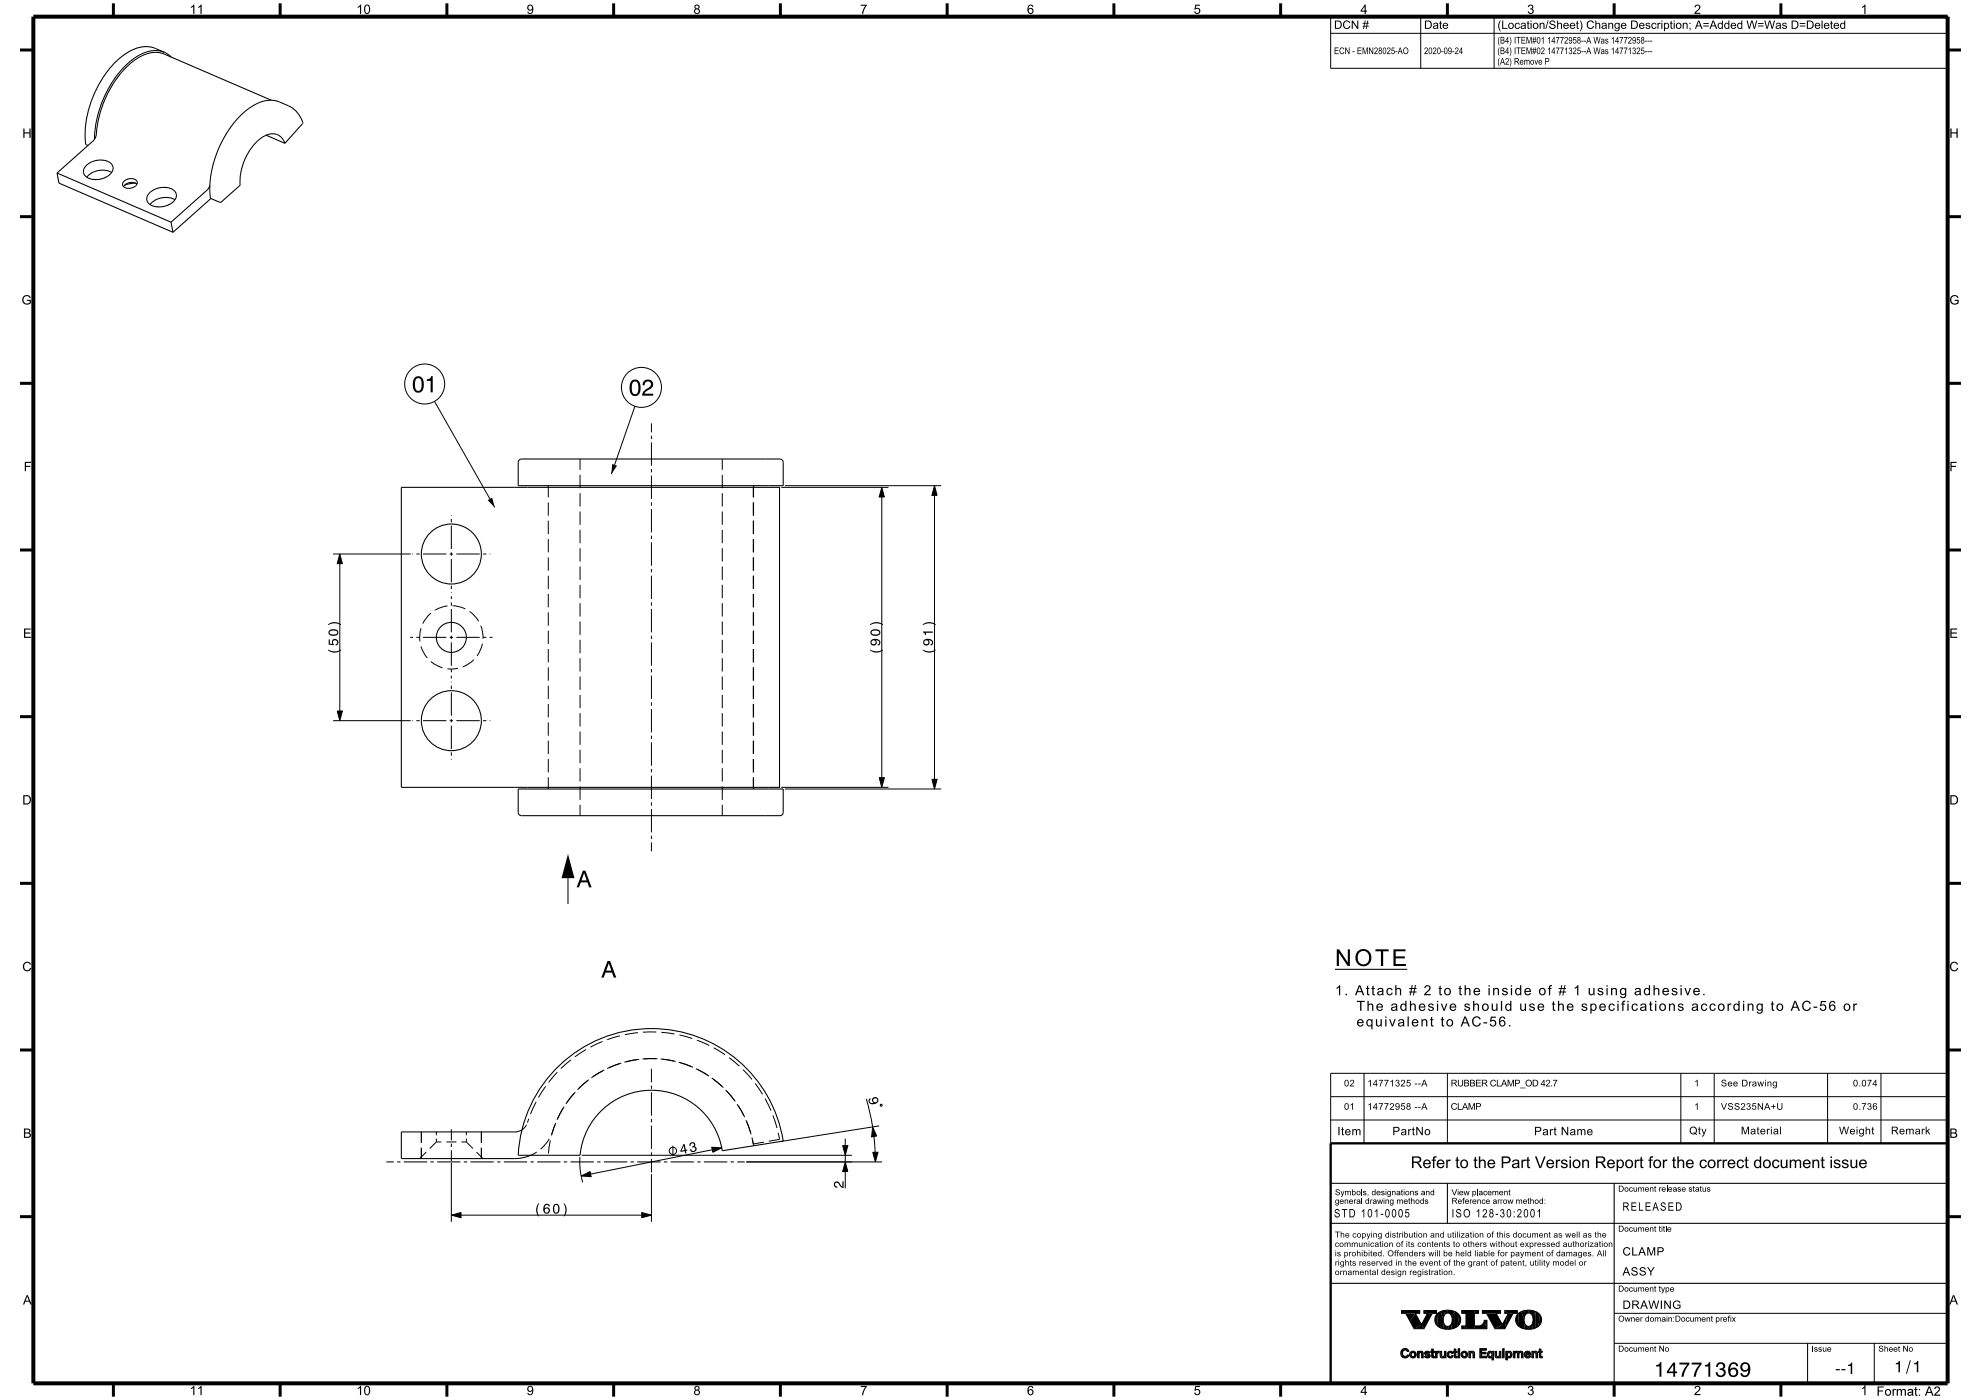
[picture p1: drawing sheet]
<svg xmlns="http://www.w3.org/2000/svg" width="594mm" height="420mm" viewBox="0 0 594 420" stroke-linecap="round" stroke-linejoin="round" font-family="sans-serif">
<g fill="#000">
<path d="M183.6 139.2l1.4 .5-1.7 2.5zM146.2 150.1l1.4-.8 .7 2.9zM264.4 146.2l.8 2.9h-1.6zM280.2 145.7l.8 2.9h-1.6zM101.9 166.2l.8 2.9h-1.6zM101.1 213.3h1.6l-.8 2.9zM263.6 233.3h1.6l-.8 2.9zM279.4 233.8h1.6l-.8 2.9zM170.3 256.2l2 7.2h-3.9zM174.3 352.8l2.6-1.3 .3 1.5zM213.4 344.2l3 .2-2.7 1.3zM252.7 343.7h1.5l-.8 2.9z"/>
<path d="M253.4 348.6l.8 2.9h-1.5zM261.7 345.7h1.6l-.8 2.9zM261.7 338.1l1.2 2.7-1.6 .3zM135.3 364.5l2.9-.7v1.5zM192.4 363.8l2.9 .7-2.9 .8zM421.5 394h2.9l-1.7 2.3zM427 393.2l1 .8h-1zM438.3 397.8v.8zM449.5 395.7l1 1.7zM451.2 393.2l1.1 .8h-1.1zM422.3 405.1l.1 .3zM429 405.4v.3z"/>
<path d="M429.3 404.7v.7zM429.8 405.4v.3zM430.2 405.4v.3zM432.3 406.7l.2 .7-.3-.1zM434.5 405.4l.4-.1-.2 .5zM435.8 405.4v.3zM436.1 404.7v.7zM436.5 405.4v.3zM436.9 405.4v.3zM447.4 405.4v.2zM448.8 406.7l.1 .7-.2-.1zM452 406.4l-.1 1.6z"/>
<path d="M452 407.2v.8zM452 405.4v.2zM454.2 406.5v.8zM457.1 405.9v.9zM457.6 405.4l.4-.1-.3 .5zM458.9 406.1l.1 .4zM461.3 405.4v.3zM461.6 404.7v.7zM462 405.4v.3zM462.4 405.4v.3z"/>
<path d="M420.2 393.2v.8z" fill-rule="evenodd"/>
<path d="M424.4 394l1.8 3.4-2.2 1.2-1.3-2.3z" fill-rule="evenodd"/>
<path d="M420.2 393.2h5.5v.8h-5.5z" fill-rule="evenodd"/>
<path d="M425.9 396.7l.3 .7z" fill-rule="evenodd"/>
<path d="M424 398.6l2.2-1.3 .8 1.3z" fill-rule="evenodd"/>
<path d="M428 394h1.5l-2.5 4.6-.8-1.3z" fill-rule="evenodd"/>
<path d="M431.2 393.9l-.3 3.8a2.6 2.6 0 0 1 .3-3.8z" fill-rule="evenodd"/>
<path d="M427 393.2h3.7v.8h-2.7z" fill-rule="evenodd"/>
<path d="M431.2 393.9l.8-.5 .8 2.5 .1 2.8-1-.3-1-.7z" fill-rule="evenodd"/>
<path d="M432 393.4l.9-.2 .2 1.3-.3 1.4z" fill-rule="evenodd"/>
<path d="M432.8 396.6l1.3 2.2-1.2-.1z" fill-rule="evenodd"/>
<path d="M433.6 397.8h.9l-.4 1z" fill-rule="evenodd"/>
<path d="M432.9 393.2l1.2-.1v.8l-1 .6z" fill-rule="evenodd"/>
<path d="M434.1 393.1l2.1 .3-.9 1.4a1.26 1.26 0 0 0-1.2-.9z" fill-rule="evenodd"/>
<path d="M436.2 393.4l.1 5-1 .3-.2-1.4 .3-1.4-.1-1.1z" fill-rule="evenodd"/>
<path d="M434.5 397.8l.6-.5 .2 1.4-1.2 .1z" fill-rule="evenodd"/>
<path d="M436.2 393.4l1.3 1.1-.5 3.4-.7 .5z" fill-rule="evenodd"/>
<path d="M437.5 394.5a2.6 2.6 0 0 1-.5 3.4z" fill-rule="evenodd"/>
<path d="M438.3 397.8h.9l-.3 .8h-.6z" fill-rule="evenodd"/>
<path d="M439.2 397.8h.4l.1 .8h-.8z" fill-rule="evenodd"/>
<path d="M438.3 393.2h3.7l.1 5.4h-2.4l-.1-4.6h-1.3z" fill-rule="evenodd"/>
<path d="M442 393.2h1.3v.8h-1.2z" fill-rule="evenodd"/>
<path d="M444.5 393.2v.8z" fill-rule="evenodd"/>
<path d="M442.1 397.8a2.45 2.45 0 0 0 2.7-.8l.2-.9 .8 2.5h-3.7z" fill-rule="evenodd"/>
<path d="M445 396.1h.9v2.5z" fill-rule="evenodd"/>
<path d="M445.7 394h2.9l1.9 3.4-2.2 1.2z" fill-rule="evenodd"/>
<path d="M444.5 393.2h5.4v.8h-5.4z" fill-rule="evenodd"/>
<path d="M450.1 396.7l.4 .7z" fill-rule="evenodd"/>
<path d="M452 394.5l-.8 4.1h-2.9l2.2-1.2z" fill-rule="evenodd"/>
<path d="M452.3 394h1.4l-2.5 4.6z" fill-rule="evenodd"/>
<path d="M455.4 393.9l-.3 3.8a2.6 2.6 0 0 1 .3-3.8z" fill-rule="evenodd"/>
<path d="M451.2 393.2h3.8v.8h-2.7z" fill-rule="evenodd"/>
<path d="M455.4 393.9l.8-.5 .8 2.5 .2 2.8-1-.3-1.1-.7z" fill-rule="evenodd"/>
<path d="M456.2 393.4l1-.2 .2 1.3-.4 1.4z" fill-rule="evenodd"/>
<path d="M457.1 396.6l1.3 2.2-1.2-.1z" fill-rule="evenodd"/>
<path d="M457.9 397.8h.8l-.3 1z" fill-rule="evenodd"/>
<path d="M457.2 393.2l1.1-.1 .1 .8-1 .6z" fill-rule="evenodd"/>
<path d="M458.3 393.1l2.2 .3-1 1.4a1.26 1.26 0 0 0-1.1-.9z" fill-rule="evenodd"/>
<path d="M460.5 393.4v5l-1 .3-.2-1.4 .4-1.4-.2-1.1z" fill-rule="evenodd"/>
<path d="M458.7 397.8l.6-.5 .2 1.4-1.1 .1z" fill-rule="evenodd"/>
<path d="M460.5 393.4l1.3 1.1-.5 3.4-.8 .5z" fill-rule="evenodd"/>
<path d="M461.8 394.5a2.6 2.6 0 0 1-.5 3.4z" fill-rule="evenodd"/>
<path d="M420.1 405.3l.3 1.7-.4-1z" fill-rule="evenodd"/>
<path d="M420.4 404.9l.4-.3-.4 2.4-.3-1.7z" fill-rule="evenodd"/>
<path d="M420.8 404.6l.1 .5-.2 .3z" fill-rule="evenodd"/>
<path d="M420.6 406.2l.7 1.2-.9-.4z" fill-rule="evenodd"/>
<path d="M420.9 406.8l.4 .1 .6-.2v.6l-.6 .1z" fill-rule="evenodd"/>
<path d="M420.8 404.6h.9l-.8 .5z" fill-rule="evenodd"/>
<path d="M421.7 404.6l.3 .1v.7l-.7-.4z" fill-rule="evenodd"/>
<path d="M422.1 406.4l.4 .2-.3 .4z" fill-rule="evenodd"/>
<path d="M422 404.7l.3 .7h-.3z" fill-rule="evenodd"/>
<path d="M422 406.4l.2 .6-.3 .3z" fill-rule="evenodd"/>
<path d="M422.3 405.1l.1 .3z" fill-rule="evenodd"/>
<path d="M423 405.6v1.5a1.11 1.11 0 0 1 0-1.5z" fill-rule="evenodd"/>
<path d="M423 405.6l.7-.3-.5 1.1z" fill-rule="evenodd"/>
<path d="M423 405.6l.7 1.8-.7-.3z" fill-rule="evenodd"/>
<path d="M423.4 406.9h.6l.2-.5 .2 .7-.7 .3z" fill-rule="evenodd"/>
<path d="M423.7 405.3l.7 .3-.3 .5-.2-.3h-.5z" fill-rule="evenodd"/>
<path d="M424.4 405.6a1.12 1.12 0 0 1 0 1.5l-.3-1z" fill-rule="evenodd"/>
<path d="M425 405.4v1.9z" fill-rule="evenodd"/>
<path d="M425 405.4l.3 1.9h-.3z" fill-rule="evenodd"/>
<path d="M425.1 405.4h.4v1.9h-.2z" fill-rule="evenodd"/>
<path d="M425.5 405.4v1.9z" fill-rule="evenodd"/>
<path d="M425.5 405.4v1.9z" fill-rule="evenodd"/>
<path d="M425.7 405.5l-.2 1z" fill-rule="evenodd"/>
<path d="M425.7 405.5l.4-.2v.6l-.5 .1z" fill-rule="evenodd"/>
<path d="M426.4 405.4l.3 .4v1.5h-.4z" fill-rule="evenodd"/>
<path d="M426.1 405.3l.3 .1-.1 1.9z" fill-rule="evenodd"/>
<path d="M426.7 406.2v1.1z" fill-rule="evenodd"/>
<path d="M426.7 405.8v1.5z" fill-rule="evenodd"/>
<path d="M427.2 405.7l.1 .7z" fill-rule="evenodd"/>
<path d="M427.1 407l.3-.2-.1 .4z" fill-rule="evenodd"/>
<path d="M427.4 406.8l.6 .6-.7-.2z" fill-rule="evenodd"/>
<path d="M427.2 405.7l.8-.4-.4 .6 .1 .6-.4-.1z" fill-rule="evenodd"/>
<path d="M427.6 406.9l.6 .1 .2-.2 .1 .5-.5 .1z" fill-rule="evenodd"/>
<path d="M427.6 405.9l.4 .2 .1 .5-.4-.1z" fill-rule="evenodd"/>
<path d="M428 405.3v.4l-.3 .1z" fill-rule="evenodd"/>
<path d="M428 405.3l.5 .2v.5l-.5-.3z" fill-rule="evenodd"/>
<path d="M428 406.1l.5 .1v1.1z" fill-rule="evenodd"/>
<path d="M428.5 405.5l.2 .3-.2 .2z" fill-rule="evenodd"/>
<path d="M428.5 406.2l.4 .5-.4 .6z" fill-rule="evenodd"/>
<path d="M428.6 405.6l.2 .2z" fill-rule="evenodd"/>
<path d="M429 405.4h.3v.3z" fill-rule="evenodd"/>
<path d="M429 405.4l.1 .3z" fill-rule="evenodd"/>
<path d="M429.3 404.7v1z" fill-rule="evenodd"/>
<path d="M429.3 404.7l.1 2.5z" fill-rule="evenodd"/>
<path d="M429.3 404.7v2.3z" fill-rule="evenodd"/>
<path d="M429.3 404.7h.4l.1 2.7-.4-.2z" fill-rule="evenodd"/>
<path d="M429.8 406.6v.8z" fill-rule="evenodd"/>
<path d="M429.7 404.7l.1 2.7z" fill-rule="evenodd"/>
<path d="M429.8 405.4l.2 .3h-.2z" fill-rule="evenodd"/>
<path d="M429.8 405.4h.3v.3z" fill-rule="evenodd"/>
<path d="M430.1 405.4l.1 .3z" fill-rule="evenodd"/>
<path d="M429.9 406.9h.3v.4l-.4 .1z" fill-rule="evenodd"/>
<path d="M430.5 405.4v1.9z" fill-rule="evenodd"/>
<path d="M430.5 405.4l.2 1.9h-.2z" fill-rule="evenodd"/>
<path d="M430.5 405.4h.4v1.9h-.2z" fill-rule="evenodd"/>
<path d="M430.9 405.4v1.9z" fill-rule="evenodd"/>
<path d="M430.9 405.4v1.9z" fill-rule="evenodd"/>
<path d="M431 405.5l-.1 1.1z" fill-rule="evenodd"/>
<path d="M431.5 405.4v.4l-.2 .1z" fill-rule="evenodd"/>
<path d="M431 405.5l.5-.1-.6 .9z" fill-rule="evenodd"/>
<path d="M431.8 405.4v1.1z" fill-rule="evenodd"/>
<path d="M431.8 405.4l.2 1.8z" fill-rule="evenodd"/>
<path d="M431.9 405.4h.4l-.1 1.9-.2-.1z" fill-rule="evenodd"/>
<path d="M432.3 405.4l-.1 1.9z" fill-rule="evenodd"/>
<path d="M432.3 406.7l.6 .2 .2-.7v.9l-.2 .2-.4 .1z" fill-rule="evenodd"/>
<path d="M433.1 405.4v1.9z" fill-rule="evenodd"/>
<path d="M433.1 405.4l.3 1.9h-.3z" fill-rule="evenodd"/>
<path d="M433.2 405.4h.3v1.9h-.1z" fill-rule="evenodd"/>
<path d="M433.5 405.4l.1 1.9z" fill-rule="evenodd"/>
<path d="M433.6 405.4v1.9z" fill-rule="evenodd"/>
<path d="M434.2 405.6v1.5a1.12 1.12 0 0 1 0-1.5z" fill-rule="evenodd"/>
<path d="M434.4 406.4l.2 .5 .7-.1-.1 .6-.7-.1z" fill-rule="evenodd"/>
<path d="M434.2 405.6l.3-.2 .2 .4-.3 .6 .1 .9-.3-.2z" fill-rule="evenodd"/>
<path d="M434.9 405.3l.4 .1v.7l-.2-.3h-.4z" fill-rule="evenodd"/>
<path d="M435.4 406.6l.3 .2-.2 .4z" fill-rule="evenodd"/>
<path d="M435.4 406.6l.1 .6-.3 .2z" fill-rule="evenodd"/>
<path d="M435.3 405.4l.4 .5-.4 .2z" fill-rule="evenodd"/>
<path d="M435.6 405.6l.1 .3z" fill-rule="evenodd"/>
<path d="M435.8 405.4h.2v.3z" fill-rule="evenodd"/>
<path d="M435.8 405.4v.3z" fill-rule="evenodd"/>
<path d="M436.1 404.7l-.1 1z" fill-rule="evenodd"/>
<path d="M436.1 404.7v2.5z" fill-rule="evenodd"/>
<path d="M436.1 404.7v2.3z" fill-rule="evenodd"/>
<path d="M436.1 404.7h.4v2.7l-.4-.2z" fill-rule="evenodd"/>
<path d="M436.5 406.6l.1 .8z" fill-rule="evenodd"/>
<path d="M436.5 404.7v2.7z" fill-rule="evenodd"/>
<path d="M436.5 405.4l.2 .3h-.2z" fill-rule="evenodd"/>
<path d="M436.6 405.4h.3v.3z" fill-rule="evenodd"/>
<path d="M436.6 406.9h.3v.4l-.3 .1z" fill-rule="evenodd"/>
<path d="M436.9 405.4v.3z" fill-rule="evenodd"/>
<path d="M437.2 405.4h.5v1.9h-.5z" fill-rule="evenodd"/>
<path d="M438.4 405.6v1.5a1.11 1.11 0 0 1 0-1.5z" fill-rule="evenodd"/>
<path d="M438.4 405.6l.7-.3-.5 1.1z" fill-rule="evenodd"/>
<path d="M438.4 405.6l.7 1.8-.7-.3z" fill-rule="evenodd"/>
<path d="M438.8 406.9h.6l.2-.5 .2 .7-.7 .3z" fill-rule="evenodd"/>
<path d="M439.1 405.3l.7 .3-.3 .5-.2-.3h-.5z" fill-rule="evenodd"/>
<path d="M439.8 405.6a1.12 1.12 0 0 1 0 1.5l-.3-1z" fill-rule="evenodd"/>
<path d="M440.4 405.4v1.9z" fill-rule="evenodd"/>
<path d="M440.4 405.4l.3 1.9h-.3z" fill-rule="evenodd"/>
<path d="M440.5 405.4h.4v1.9h-.2z" fill-rule="evenodd"/>
<path d="M440.9 405.4v1.9z" fill-rule="evenodd"/>
<path d="M440.9 405.4v1.9z" fill-rule="evenodd"/>
<path d="M441.1 405.5l-.2 1z" fill-rule="evenodd"/>
<path d="M441.1 405.5l.4-.2v.6l-.5 .1z" fill-rule="evenodd"/>
<path d="M441.8 405.4l.3 .4v1.5h-.4z" fill-rule="evenodd"/>
<path d="M441.5 405.3l.3 .1-.1 1.9z" fill-rule="evenodd"/>
<path d="M442.1 406.2v1.1z" fill-rule="evenodd"/>
<path d="M442.1 405.8v1.5z" fill-rule="evenodd"/>
<path d="M444.2 405.1v1.8h1.6v.4h-2.1z" fill-rule="evenodd"/>
<path d="M443.7 404.6h2v.5h-1.5l-.5 2.2z" fill-rule="evenodd"/>
<path d="M446.2 405.6l.2-.1-.1 1.8-.3-.9z" fill-rule="evenodd"/>
<path d="M446.5 406.6l.4 .4 .4-.3 .1 .5-.8 .2z" fill-rule="evenodd"/>
<path d="M446.4 405.5l.4-.2 .1 .5-.4 .2 .1 1.4-.3-.1z" fill-rule="evenodd"/>
<path d="M446.8 405.3l.3 .1v.4z" fill-rule="evenodd"/>
<path d="M447.1 405.4l.3 .2-.1 .5-.2-.3z" fill-rule="evenodd"/>
<path d="M447.4 406.4v1.6z" fill-rule="evenodd"/>
<path d="M447.4 405.4v1z" fill-rule="evenodd"/>
<path d="M447.4 405.4l.2 2.6h-.2z" fill-rule="evenodd"/>
<path d="M447.8 405.4v2.6z" fill-rule="evenodd"/>
<path d="M448.3 405.4v1.1z" fill-rule="evenodd"/>
<path d="M448.3 405.4l.1 1.8z" fill-rule="evenodd"/>
<path d="M448.3 405.4h.4v1.9l-.3-.1z" fill-rule="evenodd"/>
<path d="M448.7 405.4v1.9z" fill-rule="evenodd"/>
<path d="M448.8 406.7l.6 .2 .2-.7v.9l-.2 .2-.5 .1z" fill-rule="evenodd"/>
<path d="M449.6 405.4v1.9z" fill-rule="evenodd"/>
<path d="M449.6 405.4l.2 1.9h-.2z" fill-rule="evenodd"/>
<path d="M449.7 405.4h.3v1.9h-.2z" fill-rule="evenodd"/>
<path d="M450 405.4v1.9z" fill-rule="evenodd"/>
<path d="M450 405.4v1.9z" fill-rule="evenodd"/>
<path d="M450.6 405.4h.4v1.9h-.4z" fill-rule="evenodd"/>
<path d="M451.5 405.4v2.6z" fill-rule="evenodd"/>
<path d="M451.6 405.4h.3v2.6h-.3z" fill-rule="evenodd"/>
<path d="M451.9 405.4l.1 .2 .1-.2v.5l-.2 2.1z" fill-rule="evenodd"/>
<path d="M452 407.2v.8z" fill-rule="evenodd"/>
<path d="M452 406.4l.2 .5v.4l-.2-.1v.8z" fill-rule="evenodd"/>
<path d="M452.1 405.4l.4-.1-.4 .6z" fill-rule="evenodd"/>
<path d="M452.2 406.9h.4l.3 .4h-.7z" fill-rule="evenodd"/>
<path d="M452.9 406.4l.2 .7-.2 .2-.3-.4z" fill-rule="evenodd"/>
<path d="M453 405.5l.2 .2a1.23 1.23 0 0 1-.1 1.4l-.2-.7z" fill-rule="evenodd"/>
<path d="M452.5 405.3l.5 .2-.1 .9-.1-.5-.5-.1z" fill-rule="evenodd"/>
<path d="M453.8 405.4v1.9z" fill-rule="evenodd"/>
<path d="M453.8 405.4l.2 1.9h-.2z" fill-rule="evenodd"/>
<path d="M453.9 405.4h.3v1.9h-.2z" fill-rule="evenodd"/>
<path d="M454.2 405.4v1.9z" fill-rule="evenodd"/>
<path d="M454.2 405.6l.2-.1-.2 1.8z" fill-rule="evenodd"/>
<path d="M454.2 405.4v1.9z" fill-rule="evenodd"/>
<path d="M454.4 405.5l.5-.2v.5l-.6 .2z" fill-rule="evenodd"/>
<path d="M455 405.4l.4 .2v1.7h-.4z" fill-rule="evenodd"/>
<path d="M454.9 405.3l.1 .1v1.9z" fill-rule="evenodd"/>
<path d="M455.4 405.6l.2-.1-.2 1.8z" fill-rule="evenodd"/>
<path d="M455.5 406.4l-.1 .9z" fill-rule="evenodd"/>
<path d="M455.5 406.4v.9z" fill-rule="evenodd"/>
<path d="M455.6 405.5l.4-.2v.5l-.4 .2z" fill-rule="evenodd"/>
<path d="M456 405.3l.3 .1-.1 1.9z" fill-rule="evenodd"/>
<path d="M456.7 406.1v1.2z" fill-rule="evenodd"/>
<path d="M456.3 405.4l.4 .4v1.5h-.5z" fill-rule="evenodd"/>
<path d="M457.3 405.6l.3 1.7-.5-.5z" fill-rule="evenodd"/>
<path d="M457.6 406.1l.7 .4h-.8z" fill-rule="evenodd"/>
<path d="M457.7 406.1h.8l.2 .4z" fill-rule="evenodd"/>
<path d="M457.3 405.6l.3-.2v.5a.62 .62 0 0 0 0 .8 .62 .62 0 0 0 .8 .2v.5l-.8-.1z" fill-rule="evenodd"/>
<path d="M458 405.3l.4 .1-.1 .4h-.6z" fill-rule="evenodd"/>
<path d="M458.6 406.7v.6l-.2 .1z" fill-rule="evenodd"/>
<path d="M458.6 406.7l.4 .2-.4 .4z" fill-rule="evenodd"/>
<path d="M458.4 405.4l.4 .3 .2 .8-.5-.4z" fill-rule="evenodd"/>
<path d="M459.3 405.4v1.9z" fill-rule="evenodd"/>
<path d="M459.3 405.4l.3 1.9h-.3z" fill-rule="evenodd"/>
<path d="M459.4 405.4h.4v1.9h-.2z" fill-rule="evenodd"/>
<path d="M459.8 405.4v1.9z" fill-rule="evenodd"/>
<path d="M459.8 405.4v1.9z" fill-rule="evenodd"/>
<path d="M460 405.5l-.2 1z" fill-rule="evenodd"/>
<path d="M460 405.5l.4-.2v.6l-.5 .1z" fill-rule="evenodd"/>
<path d="M460.7 405.4l.3 .4v1.5h-.4z" fill-rule="evenodd"/>
<path d="M460.4 405.3l.3 .1-.1 1.9z" fill-rule="evenodd"/>
<path d="M461 406.2v1.1z" fill-rule="evenodd"/>
<path d="M461 405.8v1.5z" fill-rule="evenodd"/>
<path d="M461.3 405.4h.2v.3z" fill-rule="evenodd"/>
<path d="M461.3 405.4l.1 .3z" fill-rule="evenodd"/>
<path d="M461.6 404.7l-.1 1z" fill-rule="evenodd"/>
<path d="M461.6 404.7l.1 2.5z" fill-rule="evenodd"/>
<path d="M461.6 404.7v2.3z" fill-rule="evenodd"/>
<path d="M461.6 404.7h.4v2.7l-.3-.2z" fill-rule="evenodd"/>
<path d="M462 406.6l.1 .8z" fill-rule="evenodd"/>
<path d="M462 404.7v2.7z" fill-rule="evenodd"/>
<path d="M462 405.4l.2 .3h-.2z" fill-rule="evenodd"/>
<path d="M462.1 405.4h.3v.3z" fill-rule="evenodd"/>
<path d="M462.1 406.9h.3v.4l-.3 .1z" fill-rule="evenodd"/>
<path d="M462.4 405.4v.3z" fill-rule="evenodd"/>
<circle cx="437.5" cy="404.9" r=".29"/>
<circle cx="450.8" cy="404.9" r=".29"/>
</g>
<g fill="none" stroke="#000" stroke-width=".3">
<path d="M399 5h185v15.5h-185zM399 10h185M426 5v15.5M448 5v15.5M130.3 120.4l18 31.8M173.9 137.7v3.3M190.4 121.9l-7.1 20.3M195.3 127v2.7M195.3 130.7v1M195.3 132.7v7M216.6 137.7v3.3M135.3 154.5v.2"/>
<path d="M135.3 155.7v1M135.3 157.7v7M164.4 146.2v3M164.4 150.7v4M164.4 156.2v4M173.9 142.5v4M173.9 148v4M173.9 153.5v4M173.9 159v4M195.3 140.7v1M195.3 142.7v7M195.3 150.7v1"/>
<path d="M195.3 152.7v7M216.6 142.5v4M216.6 148v4M216.6 153.5v4M216.6 159v4M225.9 146.2v3M225.9 150.7v4M225.9 156.2v4M226 146.2v3M226 150.7v4M226 156.2v4M234.2 146.2h32.2"/>
<path d="M235.3 145.7h46.9M264.4 149.1v84.2M264.4 146.2l.8 2.9h-1.6zM280.2 148.6v85.2M280.2 145.7l.8 2.9h-1.6zM99.9 166.2h23.2M101.9 166.2l.8 2.9h-1.6zM101.9 169.1v44.2M123.6 166.2h.2M124.8 166.2h1M126.8 166.2h7M134.8 166.2h1"/>
<path d="M135.3 178.9v.8M135.3 165.7v1M135.3 167.7v7M135.3 175.7v1M135.3 177.7v.2M136.8 166.2h7M144.8 166.2h1M146.8 166.2h.2M164.4 161.7v4M164.4 167.2v4M164.4 172.7v4M164.4 178.2v4"/>
<path d="M173.9 164.5v4M173.9 170v4M173.9 175.5v4M195.3 160.7v1M195.3 162.7v7M195.3 170.7v1M195.3 172.7v7M216.6 164.5v4M216.6 170v4M216.6 175.5v4M225.9 161.7v4M225.9 167.2v4"/>
<path d="M225.9 172.7v4M225.9 178.2v4M226 161.7v4M226 167.2v4M226 172.7v4M226 178.2v4M123 191.2h.8M124.8 191.2h1M126.2 193.9l.9 1.9 1 1.6M126.2 188.5l-.3 2.1v1.8M126.8 191.2h7M129.2 198.4l1.7 1.2 1.8 .7"/>
<path d="M129.2 183.9l-1.4 1.6-1 1.6M134.2 181.8l-2 .4-1.8 .9M134.8 191.2h1M135.3 180.7v1M135.3 182.7v7M135.3 190.7v1M135.3 192.7v7M135.7 181.7l1.8 .3 2 .7M136.8 191.2h7M140.8 183.4l1.5 1.4 1.2 1.6M142.1 197.9l-1.6 1.3-1.7 .9M144.2 187.7l.5 1.8 .1 2.1"/>
<path d="M144.6 193.1l-.6 1.9-.9 1.8M144.8 191.2h1M146.8 191.2h.9M164.4 183.7v4M164.4 189.2v4M164.4 194.7v4M173.9 181v4M173.9 186.5v4M173.9 192v4M173.9 197.5v4M195.3 180.7v1M195.3 182.7v7"/>
<path d="M195.3 190.7v1M195.3 192.7v7M216.6 181v4M216.6 186.5v4M216.6 192v4M216.6 197.5v4M225.9 183.7v4M225.9 189.2v4M225.9 194.7v4M226 183.7v4M226 189.2v4M226 194.7v4"/>
<path d="M99.9 216.2h23.2M101.1 213.3h1.6l-.8 2.9zM123.6 216.2h.2M124.8 216.2h1M126.8 216.2h7M134.2 200.6l1.1 .1M134.8 216.2h1M135.3 200.7v1M135.3 202.7v.9M135.3 204.5v.2M135.3 205.7v1M135.3 207.7v7"/>
<path d="M135.3 215.7v1M135.3 217.7v7M136.8 216.2h7M137.3 200.5l-2 .2M144.8 216.2h1M146.8 216.2h.2M164.4 200.2v4M164.4 205.7v4M164.4 211.2v4M164.4 216.7v4M173.9 203v4M173.9 208.5v4"/>
<path d="M173.9 214v4M173.9 219.5v4M195.3 200.7v1M195.3 202.7v7M195.3 210.7v1M195.3 212.7v7M216.6 203v4M216.6 208.5v4M216.6 214v4M216.6 219.5v4M225.9 200.2v4M225.9 205.7v4"/>
<path d="M225.9 211.2v4M225.9 216.7v4M226 200.2v4M226 205.7v4M226 211.2v4M226 216.7v4M135.3 225.7v1M135.3 227.7v.2M164.4 222.2v4M164.4 227.7v4M164.4 233.2v3M173.9 225v4"/>
<path d="M173.9 230.5v4M173.9 236v4M195.3 220.7v1M195.3 222.7v7M195.3 230.7v1M195.3 232.7v7M216.6 225v4M216.6 230.5v4M216.6 236v4M225.9 222.2v4M225.9 227.7v4M225.9 233.2v3"/>
<path d="M226 222.2v4M226 227.7v4M226 233.2v3M234.2 236.2h32.2M235.3 236.7h46.9M263.6 233.3h1.6l-.8 2.9zM279.4 233.8h1.6l-.8 2.9zM170.3 256.2h.1M173.9 241.5v3.2M195.3 240.7v1M195.3 242.7v7M195.3 250.7v1"/>
<path d="M195.3 252.7v2.7M216.6 241.5v3.2M170.3 263.4v7.8M171.2 318l-3 2.6M175.7 314.9l-3.3 2.2M180.7 312.4l-3.7 1.7M185.8 319.1l-3.7 1.5M185.9 310.7l-3.8 1.2M186.3 318.9l-3.7 1.4M191.1 317.9l-3.9 .8M191.3 309.8l-4 .6M191.7 317.8l-4 .7"/>
<path d="M196.6 317.6l-4 .1M196.8 309.6l-4 .1M197.2 317.6l-4 .1M198.1 317.7l4 .6M198.3 309.7l4 .5M198.7 317.8l3.9 .6M203.5 318.7l3.8 1.3M203.7 310.5l3.9 1.1M204 318.8l3.8 1.4M209 312.1l3.7 1.5M214 314.3l3.4 2.1M218.6 317.3l3.1 2.5"/>
<path d="M126.3 339.6v3.2M130.8 339.6v1M135.3 338.8v3.3M139.8 339.6v1M144.3 339.6v3.2M157.9 337.5l-1.4 1.4M158.2 336.8h.1M158.6 335.6l-.4 1.2M160.7 330.6l-1.6 3.6M163.6 325.9l-2.1 3.4M166.4 337.4l-1 3M166.6 336.9l-1.2 3.7"/>
<path d="M167.1 321.7l-2.6 3M168.9 332.4l-1.9 3.6M169.2 332l-2 3.5M172.1 328l-2.4 3.2M172.5 327.6l-2.5 3.1M176.1 324.2l-2.9 2.7M176.6 323.9l-3.1 2.6M180.7 321.2l-3.4 2.1M181.2 321l-3.4 2M195.3 320.6v4.1M195.3 325.7v1M195.3 327.7v7"/>
<path d="M195.3 335.7v1M195.3 337.7v7M208.7 320.6l3.5 1.9M209.2 320.8l3.4 2M213.4 323.4l3.1 2.5M213.8 323.7l3.1 2.6M217.6 327l2.6 3M217.9 327.4l2.6 3M221 331.2l2 3.5M221.3 331.7l2 3.5M222.8 320.9l2.7 2.9M223.7 336l1.4 3.8"/>
<path d="M223.9 336.5l1.3 3.8M226.4 325l2.3 3.3M229.4 329.6l1.8 3.6M231.7 334.6l1.3 3.8M233.3 339.8l.4 2-3.2 .6M259.8 329.6l1.9 8.5M261.7 338.1l1.2 2.7-1.6 .3zM263.6 337.8l-29.2 4.6M264 331.3l.5 .1-.1 .4-.5-.1zM399 336h185M399 329h185M409 322v21"/>
<path d="M434 322v21M504 322v21M514 322v21M548 322v21M564 322v21M584 322h-185v21M115.8 348.6h2.3M119.1 348.6h1M121.1 348.6h7M126.3 344.3v3.3M127.8 345.6l-2 2M129.1 348.6h1"/>
<path d="M130.8 342.6h1.5M130.8 342.6l-1.9 2M130.8 341.6v1M131.1 348.6h7M133.8 342.6h3M135.3 348.9v17.6M135.3 343.1v1M135.3 345.1v3.3M138.3 342.6h1.5M139.1 348.6h1M139.8 342.6l2 2M139.8 341.6v1"/>
<path d="M141.1 348.6h7M142.9 345.6l1.9 2M144.3 344.3v3.3M149.1 348.6h1M151.1 348.6h7M159.1 348.6h1M160.9 345.6l-1.8 1M161.1 348.6h7M164.4 346.6h.1M164.7 341.7l-1.2 1.6-1.4 1.4M165 342.1l-.6 4M169.1 348.6h1"/>
<path d="M171.1 348.6h7M173.9 347.1l-.1 1.5a21.5 21.5 0 0 0 .9 6.1M174.3 352.8l2.6-1.3 .3 1.5zM174.4 346.6h81M179.1 348.6h1M181.1 348.6h7M189.1 348.6h1M191.1 348.6h7M195.3 345.7v1M195.3 347.7v4M195.3 352.2v14.3M199.1 348.6h1"/>
<path d="M201.1 348.6h7M201.8 343.7v3.1M209.1 348.6h1M211.1 348.6h7M213.4 344.2l3 .2-2.7 1.3zM213.6 344.9l-36.5 7.3M219.1 348.6h1M221.1 348.6h2.2M225.5 341.2l.4 2 3.2-.6M225.6 341.8l.4 1.9M252.7 343.7h1.5l-.8 2.9zM253.4 348.6l.8 2.9h-1.5z"/>
<path d="M253.4 341.6v2.1M253.4 346.6v2M253.4 351.5v5M261.7 345.7h1.6l-.8 2.9zM262 340.9l.4 4.8M264.5 348.6h-40.7M135.3 364.5l2.9-.7v1.5zM138.2 364.5h54.2M192.4 363.8l2.9 .7-2.9 .8zM420.2 393.2h5.5v.8h-1.3l1.8 3.4 1.8-3.4h-1v-.8h3.7v.8h-1.2l-2.5 4.6h-3l-2.5-4.6h-1.3zM422 393.2l-.9 .8M425.7 396.5l-1.8 1.9"/>
<path d="M429.1 393.2l-1.3 1.2M431.2 393.9a5 5 0 0 1 6.4 .6 2.73 2.73 0 0 1-2.2 4.2 4.6 4.6 0 0 1-4.9-1.5l-.3-1.3a2.48 2.48 0 0 1 1-2zM433.2 394.4l.9-.5a2.2 2.2 0 0 1 1.4 1.9 2.2 2.2 0 0 1-1.1 2.1h-.3a2.2 2.2 0 0 1-.9-3.5zM438.3 393.2h5v.8h-1.2v3.8l1.9-.1 .6-.5 .4-1.1h.9v2.5h-7.6v-.8h1.3v-3.8h-1.3zM442.1 395v3.6M444.5 393.2h5.4v.8h-1.3l1.9 3.4 1.8-3.4h-1.1v-.8h3.8v.8h-1.3l-2.5 4.6h-2.9l-2.6-4.6h-1.2zM455.5 393.9a5 5 0 0 1 6.3 .6 2.73 2.73 0 0 1-2.1 4.2 4.6 4.6 0 0 1-4.9-1.5l-.3-1.3a2.51 2.51 0 0 1 1-2zM457.4 394.4l1-.5a2.2 2.2 0 0 1 1.4 1.9 2.2 2.2 0 0 1-1.2 2.1h-.3a2.2 2.2 0 0 1-.9-3.5zM484 394h100M420.2 405.1a1.21 1.21 0 0 1 1.2-.6 1.21 1.21 0 0 1 1 .9h-.4a.81 .81 0 0 0-1.1-.3 .81 .81 0 0 0-.3 1.1 .74 .74 0 0 0 .6 .7 .74 .74 0 0 0 .8-.5l.4 .2a1.26 1.26 0 0 1-1.4 .8 1.26 1.26 0 0 1-1-1.4zM425 405.4h.5v.2a.75 .75 0 0 1 1-.1 .75 .75 0 0 1 .2 1v.8h-.4v-1.2a.43 .43 0 0 0-.6-.2 .43 .43 0 0 0-.2 .6v.8h-.5zM427.3 405.6l.9-.2 .6 .4-.3 .2a.4 .4 0 0 0-.5-.3 .4 .4 0 0 0-.3 .3l.1 .1a.85 .85 0 0 1 1 .8 1.04 1.04 0 0 1-1.7 .1l.3-.2a.5 .5 0 0 0 .5 .3 .5 .5 0 0 0 .4-.4l-.6-.2a.56 .56 0 0 1-.5-.3 .56 .56 0 0 1 .1-.6z"/>
<path d="M429.3 404.7h.5v.7h.4v.3h-.4v1.2h.4v.4a.69 .69 0 0 1-.9-.1 .69 .69 0 0 1 0-.9v-.6h-.3v-.3h.3zM430.5 405.4h.4v.3l.6-.3v.4a1.08 1.08 0 0 0-.6 1.5h-.4zM431.8 405.4h.5v1.3l.4 .3 .4-.4v-1.2h.5v1.9h-.5v-.2l-.2 .2a.82 .82 0 0 1-1-.1 .82 .82 0 0 1-.1-1.1zM434.1 405.7a.9 .9 0 0 1 1.6 .2l-.4 .2-.1-.2a.56 .56 0 0 0-.8 .4 .56 .56 0 0 0 .7 .6l.3-.3 .3 .2a.97 .97 0 0 1-1.4 .4 .97 .97 0 0 1-.2-1.5zM436.1 404.7h.4v.7h.4v.3h-.4v1.2h.4v.4a.69 .69 0 0 1-.8-.1 .69 .69 0 0 1 0-.9v-.6h-.3v-.3h.3zM437.2 405.4h.5v1.9h-.5zM440.4 405.4h.5v.2a.75 .75 0 0 1 1-.1 .75 .75 0 0 1 .2 1v.8h-.4v-1.2l-.5-.3-.3 .3v1.2h-.5zM443.7 404.6h2v.5h-1.5v.6h1.4v.4h-1.4v.8h1.6v.4h-2.1zM446.3 405.5l.4-.1 .7 .2v-.2h.4v2.6h-.4v-.8a.98 .98 0 0 1-1.4-.3 .98 .98 0 0 1 .3-1.4zM447.8 405.4v2.6M448.3 405.4h.4l.1 1.3 .3 .3 .5-.4v-1.2h.4v1.9h-.4v-.2l-.2 .2a.82 .82 0 0 1-1-.1 .82 .82 0 0 1-.1-1.1zM450.6 405.4h.4v1.9h-.4z"/>
<path d="M451.5 405.4h.5v.2a.93 .93 0 0 1 1.4 .8 .93 .93 0 0 1-1.4 .8v.8h-.5zM451.6 405.4v2.6M452.1 405.9a.5 .5 0 0 1 .7 .1 .5 .5 0 0 1-.1 .7 .5 .5 0 0 1-.7-.2zM453.8 405.4h.4v.2l.6-.3 .6 .3a.76 .76 0 0 1 1-.1 .76 .76 0 0 1 .3 1v.8h-.5v-1.3l-.3-.2a1.31 1.31 0 0 0-.4 1.5h-.5v-1.3a.45 .45 0 0 0-.7-.1 .45 .45 0 0 0-.1 .6v.8h-.4zM457.3 405.6a.98 .98 0 0 1 1.2-.2 .98 .98 0 0 1 .5 1.1h-1.5a.56 .56 0 0 0 .5 .4 .56 .56 0 0 0 .6-.2l.3 .2a1.04 1.04 0 0 1-1.5 .3 1.04 1.04 0 0 1-.1-1.6zM457.7 405.8h.5l.3 .3h-.9zM459.3 405.4h.5v.2a.75 .75 0 0 1 1-.1 .75 .75 0 0 1 .2 1v.8h-.4v-1.2a.43 .43 0 0 0-.6-.2 .43 .43 0 0 0-.2 .6v.8h-.5zM461.6 404.7h.4v.7h.4v.3h-.4l.1 1.2h.3v.4a.69 .69 0 0 1-.8-.1 .69 .69 0 0 1 0-.9v-.6h-.3v-.3h.3zM484 403h100M542 403v12M559 415.6h.1M559 415h.1"/>
<path d="M562 403v12"/>
<circle cx="127.3" cy="115.2" r="6"/>
<circle cx="192.3" cy="116.2" r="6"/>
<circle cx="201.8" cy="345.3" r="1.1"/>
<circle cx="423.6" cy="406.4" r="1.02"/>
<circle cx="423.7" cy="406.4" r=".53"/>
<circle cx="437.4" cy="404.9" r=".28"/>
<circle cx="439.1" cy="406.4" r="1.02"/>
<circle cx="439.1" cy="406.4" r=".53"/>
<circle cx="446.9" cy="406.3" r=".52"/>
<circle cx="450.7" cy="404.9" r=".28"/>
</g>
<g fill="#000">
<path d="M37.4 20.4a13.4 13.4 0 0 1 9.7-4.8l2.2 .5-.1 .3a9.4 9.4 0 0 0-9.3 2.1 31.9 31.9 0 0 0-10.8 21.6l-.4 .1a32.8 32.8 0 0 1 8.7-19.8zM37.1 20a13.7 13.7 0 0 1 10-5l2.2 .5-.1 .3a9.6 9.6 0 0 0-9.5 2.3 32.4 32.4 0 0 0-11.2 23.6l-.3 .1a33.1 33.1 0 0 1 8.9-21.8zM49.3 15.5l1.8 1.1 .4 .4-.2 .3-2.1-1.5zM258.1 1.4h1.8l-.8 1.7-.3 1.1h-.3l.1-.6 .9-1.9h-1.4zM358.4 1.4h1.4v.3h-1.1l-.2 .8a.93 .93 0 0 1 1.3 .4 .93 .93 0 0 1-.6 1.3 .93 .93 0 0 1-1.1-.8h.3l.2 .4a.62 .62 0 0 0 .9-.2 .62 .62 0 0 0-.2-.8 .62 .62 0 0 0-.8 .1l-.4-.1zM458.3 1.6a.76 .76 0 0 1 1.2-.1 .76 .76 0 0 1-.1 1.2 .88 .88 0 0 1 0 1.5 .88 .88 0 0 1-1.3-.8h.3l.5 .5 .6-.3a.56 .56 0 0 0-.1-.6 .56 .56 0 0 0-.6-.2v-.3a.48 .48 0 0 0 .5-.1 .48 .48 0 0 0 .1-.5l-.5-.3-.4 .5h-.4zM508.3 1.6a.94 .94 0 0 1 1.5 .3 .94 .94 0 0 1-.7 1.4l-.6 .5h1.4v.4h-1.9l.2-.5 1.3-1.4v-.4l-.6-.3-.5 .6h-.3zM558.3 2.1l1.1-.7v2.8h-.4v-2.2l-.7 .4zM71.7 34.9a13.7 13.7 0 0 1 9.9-5l2.3 .5-.1 .3a9.6 9.6 0 0 0-9.5 2.3 31.6 31.6 0 0 0-11.1 26.4l-.3 .2a32 32 0 0 1 8.8-24.7zM90.7 36.8l.3-.1-.1 .5-.3-.2zM7 38.6h.4v1.1h1.4v-1.1h.4v2.8h-.4v-1.4h-1.4v1.4h-.4zM24.9 51.8h.3a2.83 2.83 0 0 0 3.1 1.9 5.2 5.2 0 0 0 5.4-3v-.6h.3a4.1 4.1 0 0 1-4 3.8 4.1 4.1 0 0 1-5.1-2.1z"/>
<path d="M25.5 43.3h.5l-.2 .3zM25.7 49.6l2.1-1.3 .1 .3-.7 .3a2.95 2.95 0 0 0-2 2.9h-.3a2.59 2.59 0 0 1 .8-2.2zM28.7 40.2l.4-.1a3.4 3.4 0 0 1-1.1 2.3l-.2-.2 .7-1zM26.5 52.4l1.8-1.1 .2 .3-1.4 .7-.9 .9-.3-.1zM28.3 51.3a6.3 6.3 0 0 1 5.3 .3l-.2 .3a5.9 5.9 0 0 0-4.9-.3zM27.8 48.3a5.9 5.9 0 0 1 5.7 .7l.5 1.1h-.3a2.83 2.83 0 0 0-3.1-1.9l-2.7 .4zM36.6 55.5l.3-.1a2.48 2.48 0 0 0 3.6 .3l.3 .2a3.1 3.1 0 0 1-4.1 0zM37.3 55.4l.3 .1-.4 .5h-.3zM37.3 55.4l.3-.3 .2 .3-.2 .1zM37.6 55.1a3.5 3.5 0 0 1 2.7-.5l-.2 .3h-1.2l-1.1 .5zM37.2 55.5l1.7-.6 1.9-.1-.1 .3-1.7 .2-1.7 .5zM41 54.7l.3-.1v.3l-.5 1-.3-.2 .4-.5z"/>
<path d="M40.3 54.6l.9 .5-.2 .2-.9-.4zM37.1 54.3a2.98 2.98 0 0 1 4.1-.1l.1 .4-.3 .1a2.35 2.35 0 0 0-4.1 .7l-.3 .1v-.4zM44.7 57.8l2-1.3 .2 .3-.8 .3a2.95 2.95 0 0 0-1.9 2.9h-.3a2.59 2.59 0 0 1 .8-2.2zM45.5 60.6l1.8-1.1 .2 .3-1.4 .7-.9 .9-.3-.1zM47.3 59.5a6.3 6.3 0 0 1 5.3 .3l-.3 .3a5.9 5.9 0 0 0-4.8-.3zM46.7 56.5a5.9 5.9 0 0 1 5.7 .7l.6 1.1h-.3a2.83 2.83 0 0 0-3.1-1.9l-2.7 .4zM62.8 55.7l.3 .1-.1 .2-.9 1.2-.1-.3zM77.1 42.2a6.2 6.2 0 0 1 6.2-1.9l-.2 .2a6.4 6.4 0 0 0-6.7 2.9 17.3 17.3 0 0 0-4.2 12.1l-.3 .1a17.4 17.4 0 0 1 5.2-13.4zM83.3 40.3l1.3 1 1 1.6-.3 .2-.9-1.6-1.3-1zM584.8 38.6h.4v1.1h1.4v-1.1h.4v2.8h-.4v-1.4h-1.4v1.4h-.4zM43.9 60h.3a2.83 2.83 0 0 0 3.1 1.9 5.2 5.2 0 0 0 5.4-3v-.6h.3a4.1 4.1 0 0 1-4 3.8 4.1 4.1 0 0 1-5.1-2.1zM63.1 59.4l.2 .3-.6 .5-.1-.3z"/>
<path d="M7.2 88.8a1.24 1.24 0 0 1 2 .5l-.3 .1a.92 .92 0 0 0-.9-.6 .92 .92 0 0 0-.9 .6 1.12 1.12 0 0 0 .3 1.5 1.12 1.12 0 0 0 1.5-.1v-.5h-.8v-.4h1.2v1.1a1.51 1.51 0 0 1-2.3 0 1.51 1.51 0 0 1 .2-2.2zM585.3 88.8a1.24 1.24 0 0 1 2 .5l-.4 .1a.92 .92 0 0 0-.9-.6 .92 .92 0 0 0-.8 .6 1.12 1.12 0 0 0 .3 1.5 1.12 1.12 0 0 0 1.4-.1v-.5h-.8v-.4h1.2v1.1a1.51 1.51 0 0 1-2.2 0 1.51 1.51 0 0 1 .2-2.2zM233.9 137.5l.9 .5 .2 .7h-.3a.83 .83 0 0 0-.8-.8zM7.4 138.6h1.9v.3h-1.5v.9h1.3v.3h-1.3v1.3h-.4zM584.8 138.6h1.9v.3h-1.5v.9h1.3v.3h-1.3v1.3h-.4zM7.2 188.6h2v.3h-1.6v.8h1.5v.4h-1.5v.9h1.7v.4h-2.1zM98.4 194.8a3.6 3.6 0 0 0 3.9 0 1.86 1.86 0 0 1-2 1l-.5-.1a1.66 1.66 0 0 1-1.4-.9zM98.4 187.3a3.1 3.1 0 0 1 3.9 0v.3a3.6 3.6 0 0 0-3.9 0zM260.9 194.8a3.6 3.6 0 0 0 3.9 0 1.85 1.85 0 0 1-2 1l-.5-.1a1.65 1.65 0 0 1-1.4-.9zM260.9 187.3a3.1 3.1 0 0 1 3.9 0v.3a3.6 3.6 0 0 0-3.9 0zM276.7 194.8a3.6 3.6 0 0 0 3.9 0 1.85 1.85 0 0 1-2 1l-.5-.1a1.66 1.66 0 0 1-1.4-.9zM276.7 187.3a3.1 3.1 0 0 1 3.9 0v.3a3.6 3.6 0 0 0-3.9 0z"/>
<path d="M584.8 188.6h2v.3h-1.6v.8h1.5v.4h-1.5v.9h1.7v.4h-2.1zM234.7 243.7h.3l-.2 .7-.9 .5v-.4a.83 .83 0 0 0 .8-.8zM7.2 288.9a1.21 1.21 0 0 1 2.1 .4h-.4a.83 .83 0 0 0-.8-.5 .83 .83 0 0 0-.8 .6v.5a.93 .93 0 0 0 .3 1 .93 .93 0 0 0 1.1 0l.3-.5 .3 .1a1.34 1.34 0 0 1-1.8 .7 1.34 1.34 0 0 1-.5-1.9zM585.1 288.9a1.21 1.21 0 0 1 2 .4h-.4a.83 .83 0 0 0-.8-.5 .83 .83 0 0 0-.7 .6l-.1 .5a.93 .93 0 0 0 .3 1 .93 .93 0 0 0 1.1 0l.3-.5 .4 .1a1.34 1.34 0 0 1-1.9 .7 1.34 1.34 0 0 1-.5-1.9zM508.3 331.4l.7-.5v2h-.2v-1.5l-.5 .3zM508.3 324.4l.7-.5v2h-.2v-1.5l-.5 .3zM250.3 354.7l.6-.3 .5 .2 1.2 1.4v-1.6h.3v2a2.32 2.32 0 0 1-1.7-1.5l-.3-.1a.58 .58 0 0 0-.5 .7 .58 .58 0 0 0 .7 .5l-.1 .3a.99 .99 0 0 1-.9-.5 .99 .99 0 0 1 .2-1.1zM400.5 357a.69 .69 0 0 1 .7-.3 .69 .69 0 0 1 .6 .6h-.3a.33 .33 0 0 0-.4-.3 .33 .33 0 0 0-.2 .4 .63 .63 0 0 1 .7 .3 .63 .63 0 0 1-.1 .8 .74 .74 0 0 1-1.1-.5h.2a.44 .44 0 0 0 .5 .4 .44 .44 0 0 0 .4-.5 .97 .97 0 0 1-1-.9zM402 357.3h.2l.3 1 .4-1h.2l-.6 1.6-.3 .2-.1-.2 .3-.3zM403.3 357.3l.2 .2a.41 .41 0 0 1 .4-.2 .41 .41 0 0 1 .4 .2l.4-.2 .3 .1 .1 1.2h-.2l-.1-1-.2-.1-.3 .2v.9h-.2v-.9l-.3-.2-.2 .1-.1 1h-.2zM408.2 356.8h.2v1.8h-.2zM408.7 357.4l.6-.1 .4 .3-.5-.1-.2 .2a.51 .51 0 0 1 .6 .2 .51 .51 0 0 1-.2 .7l-.7-.2v-.2l.5 .2 .3-.2-.6-.3z"/>
<path d="M410.1 358.4h.2l-.2 .6zM414.2 357.4l.5-.1 .4 .3-.5-.1-.2 .2a.51 .51 0 0 1 .6 .2 .51 .51 0 0 1-.2 .7l-.6-.2-.1-.2 .6 .2 .3-.2-.6-.3zM417.4 357.3l.2 .2 .7-.2 .2 1.3h-.3v-1l-.2-.1-.3 .2-.1 .9h-.2zM420.2 357l.3-.2v.5h.2l-.2 .2v.7l.2 .4-.4-.1-.1-1h-.2zM422.9 357.3l.2 .2 .6-.2 .2 1.3h-.2v-1l-.3-.1-.3 .2v.9h-.2zM424.2 357.4l.6-.1 .4 .3-.5-.1-.3 .2a.51 .51 0 0 1 .6 .2 .51 .51 0 0 1-.2 .7l-.6-.2v-.2l.5 .2 .3-.2-.6-.3zM427.6 357.3l.2 .2 .7-.2 .1 1.3h-.2v-1l-.2-.1-.4 .2v.9h-.2zM435.2 356.8h.3l.6 1.6 .6-1.6h.2l-.7 1.8h-.2zM438.9 357.3h.2l.3 1 .3-1h.2l.2 1 .3-1h.3l-.4 1.3h-.3l-.2-1-.3 1h-.2zM442.9 356.8h.2v1.8h-.2zM445 357.4l.6-.1 .3 .4-.7-.2a.55 .55 0 0 0 .1 .9l.6-.3a.62 .62 0 0 1-.9 .3 .62 .62 0 0 1 0-1zM447.5 357.3l.2 .2a.41 .41 0 0 1 .4-.2 .41 .41 0 0 1 .4 .2l.4-.2 .3 .1 .1 1.2h-.2l-.1-1-.2-.1-.3 .2v.9h-.2v-.9l-.3-.2-.2 .1-.1 1h-.2z"/>
<path d="M451 357.3l.2 .2 .7-.2 .2 1.3h-.3v-1l-.2-.1-.3 .2-.1 .9h-.2zM452.5 357l.2-.2v.5h.2v.2h-.2v.7l.2 .4-.4-.1v-1h-.2zM488.6 356.4a.55 .55 0 0 1 .6-.2 .55 .55 0 0 1 .4 .4l-.7-.2a.55 .55 0 0 0 .1 .9l.6-.3a.63 .63 0 0 1-.9 .4 .63 .63 0 0 1-.1-1zM489.8 356.2h.3v.9l.2 .2 .3-.2 .1-.9h.2v1.3h-.2v-.2l-.7 .2zM491.2 356.2l.2 .2a.41 .41 0 0 1 .4-.2 .41 .41 0 0 1 .4 .2l.4-.2 .3 .1 .1 1.2h-.3v-1l-.2-.1-.3 .2v.9h-.2v-.8l-.3-.3-.2 .2-.1 .9h-.2zM494.7 356.2l.3 .2 .6-.2 .2 1.3h-.2l-.1-1-.2-.1-.3 .2v.9h-.3zM496.2 355.9l.2-.2v.5h.2v.2h-.2v.7l.2 .4-.4-.1v-1h-.2zM497.5 356.2l.2 .2 .5-.2-.4 .3v1h-.3zM499.7 355.7h.3v1.8h-.3zM503.1 356.4l.5-.2 .4 .3-.5-.1-.2 .2a.51 .51 0 0 1 .6 .3 .51 .51 0 0 1-.2 .6l-.6-.2-.1-.2 .6 .2 .3-.2-.7-.3zM506.4 356.4l.6-.2 .4 .3-.5-.1-.3 .2a.51 .51 0 0 1 .6 .3 .51 .51 0 0 1-.2 .6l-.6-.2-.1-.2 .6 .2 .3-.2-.6-.3zM507.7 355.9l.3-.2v.5h.2v.2h-.2v.7l.2 .4-.4-.1-.1-1h-.2z"/>
<path d="M509.8 355.9l.2-.2v.5h.3v.2h-.3v.7l.3 .4-.4-.1-.1-1h-.1zM510.5 356.2h.2v.9l.3 .2 .3-.2v-.9h.2v1.3h-.2v-.2l-.6 .2zM511.9 356.4l.5-.2 .4 .3-.5-.1-.2 .2a.51 .51 0 0 1 .6 .3 .51 .51 0 0 1-.2 .6l-.6-.2-.1-.2 .6 .2 .2-.2-.6-.3zM161.4 361h.3a3.6 3.6 0 0 0 0 3.9 1.85 1.85 0 0 1-.9-1.9l.1-1zM169 361a1.84 1.84 0 0 1 .9 2v.5a1.64 1.64 0 0 1-.9 1.4 3.6 3.6 0 0 0 0-3.9zM403.2 359.9l.2 .1 .7-.1 .2 1.3h-.3v-1l-.2-.2-.3 .3-.1 .9h-.2zM406 359.9l.2 .1 .5-.1-.4 .3-.1 1h-.2zM408.2 359.4h.2v1.8h-.2zM410.9 359.9l.2 .1 .5-.1-.5 .3v1h-.2zM412.9 359.9h.2l.3 1 .3-1h.2l.3 1 .3-1h.2l-.4 1.3h-.2l-.3-1-.2 1h-.3zM415.4 359.9l.2 .1 .7-.1 .2 1.3h-.3v-1l-.2-.2-.3 .3-.1 .9h-.2zM418.9 359.9l.2 .2a.42 .42 0 0 1 .4-.3 .42 .42 0 0 1 .3 .3l.5-.3 .3 .2v1.2h-.2v-1l-.2-.2-.3 .2v1h-.2v-.9l-.3-.3-.3 .2v1h-.2z"/>
<path d="M422.4 359.5l.2-.1v.5h.3v.2h-.3v.7l.3 .4-.4-.1-.1-1h-.1zM423.1 359.4h.2v.6l.5-.2 .3 .3 .1 1.1h-.3v-.9l-.2-.3-.3 .2-.1 1h-.2zM427.3 360l.5-.2 .4 .4-.5-.2-.2 .3a.51 .51 0 0 1 .6 .2 .51 .51 0 0 1-.2 .7l-.6-.3-.1-.1 .6 .2 .2-.2-.6-.3zM438.8 359.4h.4l-.3 .2 .2 .5h-.2v1.1h-.2v-1.1l-.2-.2h.2zM440.7 359.9l.3 .1 .4-.1-.4 .3v1h-.3zM443 359.9l.2 .1 .7-.1 .1 1.3h-.2v-1l-.3-.2-.3 .3v.9h-.2zM444.4 360a.55 .55 0 0 1 .6-.2 .55 .55 0 0 1 .4 .5l-.7-.2a.55 .55 0 0 0 .1 .9l.6-.3a.63 .63 0 0 1-.9 .4 .63 .63 0 0 1-.1-1.1zM449.1 359.9l.2 .1 .5-.1-.4 .3v1h-.3zM450 359.9l.2 .1 .4-.1-.4 .3v1h-.2zM452 359.9h.2l.3 1 .3-1h.2l.3 1 .3-1h.2l-.4 1.3h-.3l-.2-1-.3 1h-.2zM454.6 359.9l.3 .2a.42 .42 0 0 1 .3-.3 .42 .42 0 0 1 .4 .3l.4-.3 .4 .2v1.2h-.2v-1l-.3-.2-.3 .2v1h-.2v-.9l-.2-.3-.3 .2v1h-.3zM458.2 359.5l.2-.1v.5h.2v.2h-.2v.7l.2 .4-.4-.1v-1h-.2z"/>
<path d="M458.9 359.4h.2v.6l.4-.2 .4 .3v1.1h-.2v-.9l-.3-.3-.3 .2v1h-.2zM488.6 368.4a.55 .55 0 0 1 .6-.2 .55 .55 0 0 1 .4 .4l-.7-.2a.55 .55 0 0 0 .1 .9l.6-.2a.63 .63 0 0 1-.9 .3 .63 .63 0 0 1-.1-1zM489.8 368.2h.3v.9l.2 .2 .3-.2 .1-.9h.2v1.3h-.2v-.2l-.7 .2zM491.2 368.2l.2 .2a.41 .41 0 0 1 .4-.2 .41 .41 0 0 1 .4 .2l.4-.2 .3 .2 .1 1.1h-.3v-1l-.2-.1-.3 .2v.9h-.2v-.8l-.3-.3-.2 .2-.1 .9h-.2zM494.7 368.2l.3 .2 .6-.2 .2 1.3h-.2l-.1-1-.2-.1-.3 .2v.9h-.3zM496.2 367.9l.2-.2v.5h.2l-.2 .2v.8l.2 .3-.4-.1v-1h-.2zM497.6 367.9l.2-.2v.5h.2l-.2 .2v.8l.2 .3-.4-.1v-1h-.2zM498.8 367.9l.2-.2v.5h.3l-.3 .2v.8l.3 .3-.5-.1v-1h-.2zM499.5 367.7h.2v1.8h-.2zM487.1 395.2h.3l.3 1 .2-1h.2l.3 1 .3-1h.2l-.4 1.3h-.2l-.3-1-.2 1h-.3zM489.1 395.2l.2 .2 .7-.2 .1 1.3h-.2v-1l-.2-.1-.4 .2v.9h-.2zM488.6 386.4l.6-.2 .4 .4-.7-.2a.55 .55 0 0 0 .1 .9l.6-.2a.63 .63 0 0 1-.9 .3 .63 .63 0 0 1-.1-1z"/>
<path d="M489.8 386.2h.3v.9l.2 .2 .3-.2 .1-.9h.2v1.3h-.2v-.2l-.7 .2zM491.2 386.2l.2 .2a.41 .41 0 0 1 .4-.2 .41 .41 0 0 1 .4 .2l.4-.2 .3 .1 .1 1.2h-.3v-1l-.2-.1-.3 .2v.9h-.2v-.8l-.3-.3-.2 .2-.1 .9h-.2zM491.9 395.2l.2 .2 .5-.2-.4 .3-.1 1h-.2zM494.7 386.2l.3 .2 .6-.2 .2 1.3h-.2l-.1-1-.2-.1-.3 .2v.9h-.3zM496.2 395.2l.2 .2a.41 .41 0 0 1 .4-.2 .41 .41 0 0 1 .4 .2l.4-.2 .3 .1 .1 1.2h-.2l-.1-1-.2-.1-.3 .2v.9h-.2v-.8l-.3-.3-.2 .2-.1 .9h-.2zM496.2 385.9l.2-.2v.5h.2v.2h-.2v.7l.2 .4-.4-.1v-1h-.2zM497.6 385.9l.2-.2v.5h.2l-.2 .2v.7l.2 .4-.4-.1v-1h-.2zM498.1 386.2h.2l.4 1 .3-1h.3l-.6 1.6-.3 .2-.2-.2 .3-.3zM500.3 395.2l.2 .2 .7-.2 .1 1.3h-.2v-1l-.3-.1-.3 .2v.9h-.2zM505.7 395.4l.6-.2 .3 .4-.7-.2a.55 .55 0 0 0 .1 .9l.6-.3a.62 .62 0 0 1-.9 .4 .62 .62 0 0 1 0-1zM506.8 395.2h.3v.9l.2 .2 .3-.2 .1-.9h.2v1.3h-.2v-.2l-.7 .2zM508.2 395.2l.2 .2a.41 .41 0 0 1 .4-.2 .41 .41 0 0 1 .4 .2l.4-.2 .3 .1 .1 1.2h-.3v-1l-.2-.1-.3 .2v.9h-.2v-.8l-.3-.3-.2 .2-.1 .9h-.2z"/>
<path d="M511.7 395.2l.3 .2 .6-.2 .2 1.3h-.2l-.1-1-.2-.1-.3 .2v.9h-.3zM513.2 394.9l.2-.2v.5h.2l-.2 .2v.7l.2 .4-.4-.1v-1h-.2zM515.9 395.2l.2 .2 .5-.2-.4 .3-.1 1h-.2zM518.3 394.7h.5l-.3 .2-.1 .3h.3v.2h-.3v1.1h-.2v-1.1l-.2-.2h.2zM519.3 395.2h.3l.3 .5 .3-.5h.3l-.5 .6 .4 .7h-.2l-.3-.5-.4 .5h-.2l.4-.7zM258.1 415.8h1.8l-.8 1.6-.3 1.1h-.3l.1-.5 .9-1.9h-1.4zM358.4 415.8h1.4v.3h-1.1l-.2 .8a.93 .93 0 0 1 1.3 .4 .93 .93 0 0 1-.6 1.3 .93 .93 0 0 1-1.1-.8h.3l.2 .4a.62 .62 0 0 0 .9-.2 .62 .62 0 0 0-.2-.9 .62 .62 0 0 0-.8 .1h-.4zM444.2 405.7h1.4v.4h-1.4zM458.3 416a.76 .76 0 0 1 1.2-.1 .76 .76 0 0 1-.1 1.1 .88 .88 0 0 1 0 1.5 .88 .88 0 0 1-1.3-.7h.3l.5 .5 .6-.3-.1-.7-.6-.1v-.3a.49 .49 0 0 0 .5-.1 .49 .49 0 0 0 .1-.6l-.5-.2-.4 .5h-.4zM488.7 404.4l.6-.2 .3 .4-.7-.2a.55 .55 0 0 0 .1 .9l.6-.3a.62 .62 0 0 1-.9 .4 .62 .62 0 0 1 0-1zM489.8 404.2h.3v.9l.2 .2 .3-.2 .1-.9h.2v1.3h-.2v-.2l-.7 .2zM491.2 404.2l.2 .2a.41 .41 0 0 1 .4-.2 .41 .41 0 0 1 .4 .2l.4-.2 .3 .1 .1 1.2h-.3v-1l-.2-.1-.3 .2v.9h-.2v-.8l-.3-.3-.2 .2-.1 .9h-.2z"/>
<path d="M494.7 404.2l.3 .2 .6-.2 .2 1.3h-.2l-.1-1-.2-.1-.3 .2v.9h-.3zM496.2 403.9l.2-.2v.5h.2l-.2 .2v.7l.2 .4-.4-.1v-1h-.2zM497.6 403.7h.2l.9 1.4v-1.4h.3v1.8h-.3l-.9-1.4v1.4h-.2zM508.3 416a.94 .94 0 0 1 1.5 .3 .94 .94 0 0 1-.7 1.3l-.6 .6h1.4v.3h-1.9l.2-.4 1.3-1.4v-.4l-.6-.3-.5 .6-.3-.1zM543.4 403.7h.3v1.8h-.3zM544 404.4l.6-.2 .4 .4-.5-.2-.2 .2a.51 .51 0 0 1 .6 .3 .51 .51 0 0 1-.2 .6l-.7-.2v-.2l.5 .2 .3-.2-.6-.3zM545.3 404.4l.5-.2 .4 .4-.5-.2-.2 .2a.51 .51 0 0 1 .6 .3 .51 .51 0 0 1-.2 .6l-.6-.2-.1-.2 .6 .2 .3-.2-.6-.3zM546.6 404.2h.2v.9l.3 .2 .3-.2v-.9h.2v1.3h-.2v-.2l-.7 .2zM558.3 416.4l1.1-.7v2.8h-.4v-2.2l-.7 .5zM563 415.9h1.8v.3h-1.4v.9h1.2v.3h-1.2v1.3h-.4zM563.5 403.9a.69 .69 0 0 1 .7-.2 .69 .69 0 0 1 .5 .5h-.2a.33 .33 0 0 0-.5-.3 .33 .33 0 0 0-.2 .5 .63 .63 0 0 1 .8 .3 .63 .63 0 0 1-.2 .8 .74 .74 0 0 1-1.1-.6h.3a.44 .44 0 0 0 .4 .4 .44 .44 0 0 0 .5-.4 .97 .97 0 0 1-1-1zM565.1 403.7h.2v.7l.4-.2 .4 .2v1.1h-.2v-.8l-.3-.3-.3 .2v.9h-.2z"/>
<path d="M567.5 416.7h.3v.3l.2-.3 .5 .1-.1 .3-.2-.1-.3 .2-.1 1.5h-.3zM568.7 416.7h.4v.3l.6-.3 .5 .3 .2-.2a.64 .64 0 0 1 .7-.1 .64 .64 0 0 1 .4 .6v1.4h-.4v-1.4l-.3-.3-.5 .3v1.4h-.4v-1.3a.46 .46 0 0 0-.6-.4 .46 .46 0 0 0-.2 .7v1h-.4zM568.5 408.9a.74 .74 0 0 0 .9-.6h.3v3.4h-.5v-2.4h-.7zM569.3 403.9l.2-.2v.5h.2l-.2 .2v.7l.3 .4-.5-.1v-1h-.2zM570.7 403.7h.2l.9 1.4v-1.4h.3v1.8h-.3l-.9-1.4v1.4h-.2zM572.7 408.1h.3l-1.2 4h-.3zM574 408.9a.74 .74 0 0 0 .9-.6h.3v3.4h-.5v-2.4h-.7zM574.3 416.2l.3-.2v.7h.4v.3h-.4v1.2l.4 .5-.4 .1-.3-.3v-1.5h-.3v-.3h.3zM580.2 416.1a.91 .91 0 0 1 1.4 .2 .91 .91 0 0 1-.4 1.3l-.8 .8h1.4v.3h-1.9l.4-.7 .8-.8a.53 .53 0 0 0 0-.9 .53 .53 0 0 0-.8 .4h-.3z"/>
<path d="M57.2 2.1l1.1-.7v2.8h-.4v-2.2l-.7 .4zM59.4 2.1l1.1-.7v2.8h-.4v-2.2l-.7 .4z"/>
<path d="M107.3 2.1l1-.7v2.8h-.4v-2.2l-.6 .4zM109.4 1.7a.85 .85 0 0 1 1-.3 .85 .85 0 0 1 .5 .8 1.58 1.58 0 0 1-.6 2h-.4a1.93 1.93 0 0 1-.5-2.5zM109.8 1.7a1.65 1.65 0 0 0 .3 2.2 1.5 1.5 0 0 0 0-2.3z"/>
<path d="M158.2 1.7a1.03 1.03 0 0 1 1.4-.1 1.03 1.03 0 0 1 .3 1.3 .95 .95 0 0 1-.5 1.3 .95 .95 0 0 1-1.3-.7h.4a.63 .63 0 0 0 .8 .3 .63 .63 0 0 0 .3-.9 .84 .84 0 0 1-1.1 .2 .84 .84 0 0 1-.4-1zM158.3 2.3a.61 .61 0 0 0 1.2 0 .61 .61 0 0 0-1.2 0z"/>
<path d="M208.5 1.5a.73 .73 0 0 1 1.1 .1 .73 .73 0 0 1-.2 1.1 .83 .83 0 0 1 .2 1.2 .83 .83 0 0 1-1.2 0 .83 .83 0 0 1 .2-1.2l-.1-.1a.65 .65 0 0 1 0-1.1zM208.5 2.1a.45 .45 0 0 0 .9 0 .45 .45 0 0 0-.9 0zM208.4 3.4a.6 .6 0 0 0 1.2 0 .6 .6 0 0 0-1.2 0z"/>
<path d="M308.5 1.5a.81 .81 0 0 1 .8-.1 .81 .81 0 0 1 .6 .7h-.4l-.4-.5a.86 .86 0 0 0-.7 1.1 .92 .92 0 0 1 1.3 0 .92 .92 0 0 1-.1 1.4 .92 .92 0 0 1-1.3-.2l-.2-1.4zM308.5 3.3a.61 .61 0 0 0 1.2 0 .61 .61 0 0 0-1.2 0z"/>
<path d="M400.2 14.2h1.2v.3h-1v.6h.9v.2h-.9v.7h1v.2h-1.2zM401.9 14.4l.6-.2 .6 .6h-.3l-.3-.3a.82 .82 0 0 0-.6 .7 .82 .82 0 0 0 .5 .8l.5-.5 .2 .1-.3 .5a.68 .68 0 0 1-1.1-.3l-.1-.6zM403.4 14.2h.2l.8 1.6v-1.6h.2v2h-.2l-.8-1.5v1.5h-.2zM405.5 15.4h.7v.2h-.7zM407.1 14.2h1.1v.3h-.9v.6h.9v.2h-.9v.7h1v.2h-1.2zM408.6 14.2h.3l.5 1.8 .4-1.8h.3v2h-.2v-1.6l-.5 1.6h-.1l-.5-1.7v1.7h-.2zM410.5 14.2h.2l.9 1.6v-1.6h.2v2h-.3l-.8-1.5v1.5h-.2zM412.2 14.4l.3-.2a.74 .74 0 0 1 .6 .7 .74 .74 0 0 1-.6 .8l-.2 .3h.8v.2h-1.1l.9-1.4-.3-.4-.5 .4zM413.6 14.3l.6 .1 .1 .5-.2 .3a.58 .58 0 0 1 .2 .8 .58 .58 0 0 1-.9 0 .58 .58 0 0 1 .2-.8l-.2-.3zM413.6 14.8a.3 .3 0 0 0 .6 0 .3 .3 0 0 0-.6 0zM413.7 15.3v.7h.4v-.6zM414.9 14.3l.3-.1a1.27 1.27 0 0 1 0 2.1 1.37 1.37 0 0 1-.3-2zM415.1 14.4a1.1 1.1 0 0 0 .2 1.6l.1-1.3zM416 14.4l.6-.2a1.1 1.1 0 0 1-.5 1.8h.8v.2h-1l.8-1.4-.3-.4-.5 .4zM417.3 14.3h.9v.2h-.7l-.1 .5a.58 .58 0 0 1 .8 .3 .58 .58 0 0 1-.3 .8 .58 .58 0 0 1-.7-.3l.2-.1 .3 .4 .3-.5a.48 .48 0 0 0-.3-.4 .48 .48 0 0 0-.5 .1zM418.4 15.4h.6v.2h-.6zM419.7 14.2h.3l.6 2h-.2l-.2-.6h-.7l-.2 .6h-.2zM419.8 14.4l-.2 1h.5zM421.1 14.3a.95 .95 0 0 1 1.2 .9 .95 .95 0 0 1-1.1 1 1.25 1.25 0 0 1-.1-1.9zM421.1 14.7l-.1 .7 .3 .6a.83 .83 0 0 0 .8-.7 .83 .83 0 0 0-.5-.9z"/>
<path d="M400.3 6.2h.8a1.25 1.25 0 0 1 1.2 1.2 1.25 1.25 0 0 1-1.1 1.3h-.9zM400.6 6.5v1.9h.5a.96 .96 0 0 0 .9-1 .96 .96 0 0 0-.8-.9zM403 6.5a1.08 1.08 0 0 1 1.9 .3h-.4a.89 .89 0 0 0-1.3-.1 .89 .89 0 0 0-.1 1.2 .76 .76 0 0 0 .8 .5 .76 .76 0 0 0 .7-.6l.3 .1a1.19 1.19 0 0 1-1.7 .7 1.19 1.19 0 0 1-.4-1.8zM405.3 6.2h.3l1.4 1.9v-1.9h.3v2.5h-.4l-1.3-2v2h-.3zM409.2 6.1h.3l-.2 .8h.6l.1-.8h.3l-.2 .8h.3v.2h-.3l-.1 .6h.4v.3h-.5l-.1 .7h-.3l.2-.7h-.6l-.1 .7h-.3l.2-.7h-.3v-.3h.3l.1-.6h-.4v-.2h.5zM409.3 7.1l-.1 .6h.5l.1-.6z"/>
<path d="M409.2 1.4h.3v1.8h.4v.3h-.4v.7h-.3v-.7h-1.2v-.3zM409.2 1.9l-.9 1.3h.9z"/>
<path d="M427.3 6.2h.8a1.25 1.25 0 0 1 1.2 1.2 1.25 1.25 0 0 1-1.1 1.3h-.9zM427.6 6.5v1.9h.5a.96 .96 0 0 0 .9-1 .96 .96 0 0 0-.8-.9zM429.9 7a.81 .81 0 0 1 1.1-.1 .81 .81 0 0 1 .2 1l.1 .8h-.3l-.1-.3a.71 .71 0 0 1-.7 .3 .71 .71 0 0 1-.5-.7l.2-.2 1-.3a.46 .46 0 0 0-.4-.5 .46 .46 0 0 0-.5 .4h-.3zM430 8v.3l.6 .1 .3-.6zM431.8 6.4l.3-.2v.7h.3v.2h-.3v1.1l.3 .5-.6-.3v-1.3h-.3zM432.9 7a.85 .85 0 0 1 1-.1 .85 .85 0 0 1 .3 .9h-1.3l.3 .6h.5l.2-.3 .3 .1a.85 .85 0 0 1-.9 .5 .85 .85 0 0 1-.7-.7v-.6zM433 7.2l-.1 .4h1l-.4-.5z"/>
<path d="M427.3 14.4l.5-.2a1.1 1.1 0 0 1-.5 1.8h.9v.2h-1.1l.8-1.4-.3-.4-.5 .4zM428.7 14.3l.2-.1a1.28 1.28 0 0 1 0 2.1 .87 .87 0 0 1-.5-1.1zM428.8 14.4a1.11 1.11 0 0 0 .2 1.6l.2-1.3zM429.8 14.4l.3-.2a.74 .74 0 0 1 .6 .7 .74 .74 0 0 1-.6 .8l-.2 .3h.8v.2h-1.1l.9-1.4-.3-.4-.5 .4zM431.2 14.3l.3-.1a1.27 1.27 0 0 1 0 2.1 1.37 1.37 0 0 1-.3-2zM431.4 14.4a1.1 1.1 0 0 0 .2 1.6l.1-1.3zM432.2 15.4h.6v.2h-.6zM433.2 14.3l.3-.1a1.28 1.28 0 0 1 0 2.1 .87 .87 0 0 1-.5-1.1zM433.4 14.4a1.11 1.11 0 0 0 .2 1.6l.2-1.3zM434.4 14.3h.6a1.14 1.14 0 0 1 .2 1.7l-.5 .3-.4-.5 .3 .2a.48 .48 0 0 0 .5-.2 .48 .48 0 0 0 0-.5v.1a.6 .6 0 0 1-.9-.2 .6 .6 0 0 1 .2-.9zM434.5 14.6v.6l.5 .1v-.8zM435.5 15.4h.6v.2h-.6zM436.4 14.4l.6-.2a1.1 1.1 0 0 1-.5 1.8h.8v.2h-1.1l.9-1.4-.3-.4-.5 .4zM438.2 14.2h.2v1.3h.2l-.2 .7h-.2v-.4h-.7zM438.2 14.6l-.5 .9h.5z"/>
<path d="M449.5 11l-.1 1.6 .3 1.1a2.03 2.03 0 0 1-.2-2.7zM449.9 11.1l1 .1 .2 .5-.2 .3a.58 .58 0 0 1 0 1l-1 .1zM450.1 11.3v.6l.8-.2-.2-.4zM450.1 12.2v.6h.7v-.6zM452.1 11.1h.1v1.3h.3l-.3 .7h-.2v-.5h-.7zM452 11.5l-.5 .9h.5zM452.6 11a1.85 1.85 0 0 1 0 2.7l.4-1.1zM454.2 11.1h.2v2h-.2zM454.7 11.1h1.3v.2h-.6v1.8h-.2v-1.8h-.5zM456.2 11.1h1.2v.2h-1v.6h.9v.3h-.9v.6h1v.3h-1.2zM457.7 11.1h.3l.5 1.7 .5-1.7h.3v2h-.2v-1.7l-.5 1.7h-.2l-.5-1.7v1.7h-.2zM459.9 11h.2l-.1 .6h.3l.1-.6h.2l-.1 .6 .2 .2h-.2l-.1 .5h.3v.2h-.4l-.1 .6h-.1l.1-.6h-.4l-.1 .6h-.2l.1-.6-.1-.2h.2l.1-.5h-.3v-.2h.3zM459.9 11.8l-.1 .5h.4l.1-.5zM461.1 11.1h.3a1.28 1.28 0 0 1 0 2 1.37 1.37 0 0 1-.3-2zM461.3 11.3a1.12 1.12 0 0 0 .2 1.6l.1-1.4zM462.7 11.1l.1 2h-.2v-1.6l-.4 .3zM464.6 11.1l.1 2h-.2v-1.6l-.4 .3zM465.9 11.1h.2v1.3h.2l-.2 .7h-.2v-.5h-.7zM465.9 11.5l-.5 .9h.5zM466.6 11.1h1l-.6 2h-.2v-.5l.6-1.3h-.8zM467.8 11.1h1.1l-.6 2h-.2v-.5l.5-1.3h-.8zM469.3 11.2l.5-.1a1.1 1.1 0 0 1-.5 1.7h.8v.3h-1l.8-1.5-.3-.3-.5 .3zM470.6 11.2l.5-.1a1.29 1.29 0 0 1-.3 2l-.4-.5 .3 .3a.48 .48 0 0 0 .5-.2 .48 .48 0 0 0 0-.6v.1a.6 .6 0 0 1-.8-.2 .6 .6 0 0 1 .2-.8zM470.7 11.4v.7h.4v-.8zM471.8 11.1h.8v.2h-.6l-.1 .6a.58 .58 0 0 1 .8 .2 .58 .58 0 0 1-.3 .8 .58 .58 0 0 1-.8-.3l.2-.1 .4 .4 .3-.5a.49 .49 0 0 0-.3-.4 .49 .49 0 0 0-.5 .1zM473.1 11.2h.7l.1 .5-.2 .3a.58 .58 0 0 1 .2 .9 .58 .58 0 0 1-.9 0 .58 .58 0 0 1 .2-.9l-.2-.3zM473.2 11.6a.3 .3 0 0 0 .6 0 .3 .3 0 0 0-.6 0zM473.2 12.2v.6h.5v-.6zM474.2 12.2h.6v.3h-.6zM474.9 12.2h.6v.3h-.6zM476.2 11.1h.3l.6 2h-.2l-.2-.6h-.7l-.2 .6h-.2zM476.4 11.3l-.3 1h.5zM477.8 11.1h.2l.4 1.7 .3-1.7h.3l.4 1.7 .3-1.7h.2l-.4 2h-.2l-.4-1.8-.4 1.8h-.3zM480.2 11.7l.5-.1a1.39 1.39 0 0 1 .4 1.5l-.2-.2-.6 .2a.54 .54 0 0 1-.2-.7 .54 .54 0 0 1 .8-.2l-.3-.4-.5 .2zM480.3 12.6v.2a.35 .35 0 0 0 .4 0 .35 .35 0 0 0 .1-.4zM481.5 11.7h.6l.1 .2-.5-.1-.1 .3a.49 .49 0 0 1 .5 .5 .49 .49 0 0 1-.5 .5l-.3-.5 .5 .3 .3-.3-.8-.5zM483.7 11.1l.2 2h-.3v-1.6l-.4 .3zM485.1 11.1h.1v1.3h.2l-.2 .7h-.2v-.5h-.7zM485 11.5l-.5 .9h.5zM485.7 11.1h1l-.6 2h-.2v-.5l.6-1.3h-.8zM486.9 11.1h1.1l-.6 2h-.2v-.5l.5-1.3h-.8zM488.3 11.2l.3-.1a.74 .74 0 0 1 .7 .7 .74 .74 0 0 1-.6 .7l-.3 .3h.8v.3h-1l.8-1.5-.3-.3-.5 .3zM489.7 11.2l.5-.1a1.28 1.28 0 0 1-.3 2l-.4-.5 .3 .3a.48 .48 0 0 0 .5-.2 .48 .48 0 0 0 0-.6v.1a.6 .6 0 0 1-.8-.2 .6 .6 0 0 1 .2-.8zM489.8 11.4v.7h.4v-.8zM490.9 11.1h.8v.2h-.6l-.1 .6a.58 .58 0 0 1 .8 .2 .58 .58 0 0 1-.3 .8 .58 .58 0 0 1-.8-.3l.3-.1 .3 .4 .3-.5a.49 .49 0 0 0-.3-.4 .49 .49 0 0 0-.5 .1zM492.2 11.2l.4-.1a.5 .5 0 0 1 .4 .3 .5 .5 0 0 1-.2 .6 .58 .58 0 0 1 .2 .9 .58 .58 0 0 1-.9 0 .58 .58 0 0 1 .2-.9l-.2-.3zM492.3 11.6a.3 .3 0 0 0 .6 0 .3 .3 0 0 0-.6 0zM492.2 12.5a.4 .4 0 0 0 .8 0 .4 .4 0 0 0-.8 0zM493.3 12.2h.6v.3h-.6zM494 12.2h.6v.3h-.6zM494.8 12.2h.6v.3h-.6z"/>
<path d="M449.5 14.2l-.1 1.5 .3 1.1a2.03 2.03 0 0 1-.2-2.6zM449.9 14.2l1 .1 .2 .6-.2 .3a.58 .58 0 0 1 0 1h-1zM450.1 14.5v.6l.7-.1v-.4zM450.1 15.3v.7h.7v-.6zM452.1 14.2h.1v1.3h.3l-.3 .7h-.2v-.4h-.7zM452 14.6l-.5 .9h.5zM452.6 14.2a1.85 1.85 0 0 1 0 2.6l.4-1.1zM454.2 14.2h.2v2h-.2zM454.7 14.2h1.3v.3h-.6v1.7h-.2v-1.7h-.5zM456.2 14.2h1.2v.3h-1v.6h.9v.2h-.9v.7h1v.2h-1.2zM457.7 14.2h.3l.5 1.8 .5-1.8h.3v2h-.2v-1.6l-.5 1.6h-.2l-.5-1.7v1.7h-.2zM459.9 14.2h.2l-.1 .6h.3l.1-.6h.2l-.1 .6 .2 .2h-.2l-.1 .5h.3v.2h-.4l-.1 .6h-.1l.1-.6h-.4l-.1 .6h-.2l.1-.6-.1-.2h.2l.1-.5h-.3v-.2h.3zM459.9 15l-.1 .5h.4l.1-.5zM461.1 14.3l.3-.1a1.28 1.28 0 0 1 0 2.1 .87 .87 0 0 1-.6-1.1zM461.3 14.4a1.11 1.11 0 0 0 .2 1.6l.1-1.3zM462.2 14.4l.3-.2a.74 .74 0 0 1 .7 .7 .74 .74 0 0 1-.6 .8l-.3 .3h.8v.2h-1l.8-1.4-.3-.4-.5 .4zM464.6 14.2l.1 2h-.2v-1.5l-.4 .3zM465.9 14.2h.2v1.3h.2l-.2 .7h-.2v-.4h-.7zM465.9 14.6l-.5 .9h.5zM466.6 14.3h1l-.6 1.9h-.2v-.4l.6-1.3h-.8zM467.8 14.3h1.1l-.6 1.9h-.2v-.4l.5-1.3h-.8zM469.7 14.2l.1 2h-.2v-1.5l-.4 .3zM470.6 14.3l.2-.1 .5 .3-.2 .7a.55 .55 0 0 1 .1 .9 .55 .55 0 0 1-.8-.4l.6 .4 .2-.4v-.3l-.4-.1 .3-.3v-.5h-.4l-.1 .3-.2-.1zM471.8 14.4l.2-.2a.74 .74 0 0 1 .7 .7 .74 .74 0 0 1-.6 .8l-.2 .3h.8v.2h-1.1l.9-1.4-.3-.4-.6 .4zM473.1 14.3h.8v.2h-.6l-.1 .5a.61 .61 0 0 1 .8 .7 .61 .61 0 0 1-1 .4l-.1-.4 .6 .4 .3-.5a.49 .49 0 0 0-.3-.4 .49 .49 0 0 0-.6 .1zM474.2 15.4h.6v.2h-.6zM474.9 15.4h.6v.2h-.6zM476.2 14.2h.3l.6 2h-.2l-.2-.6h-.7l-.2 .6h-.2zM476.4 14.4l-.3 1h.5zM477.8 14.2h.2l.4 1.8 .3-1.8h.3l.4 1.8 .3-1.8h.2l-.4 2h-.2l-.4-1.7-.4 1.7h-.3zM480.2 14.9l.5-.1 .4 .4v1l-.2-.1-.6 .2a.54 .54 0 0 1-.2-.8 .54 .54 0 0 1 .8-.2l-.3-.3-.5 .2zM480.3 15.7v.3a.35 .35 0 0 0 .4 0 .35 .35 0 0 0 .1-.5zM481.5 14.8l.6 .1 .1 .2-.5-.1-.1 .3a.5 .5 0 0 1 .7 .3 .5 .5 0 0 1-.4 .6 .5 .5 0 0 1-.6-.4l.5 .3 .3-.2-.8-.6zM483.7 14.2l.2 2h-.3v-1.5l-.4 .3zM485.1 14.2h.1v1.3h.2l-.2 .7h-.2v-.4h-.7zM485 14.6l-.5 .9h.5zM485.7 14.3h1l-.6 1.9h-.2v-.4l.6-1.3h-.8zM486.9 14.3h1.1l-.6 1.9h-.2v-.4l.5-1.3h-.8zM488.8 14.2l.1 2h-.2v-1.5l-.4 .3zM489.7 14.3l.2-.1 .5 .3-.2 .7a.55 .55 0 0 1 .1 .9 .55 .55 0 0 1-.8-.4l.6 .4 .2-.4v-.3l-.4-.1 .3-.3v-.5h-.4l-.1 .3-.2-.1zM490.9 14.4l.5-.2a1.1 1.1 0 0 1-.4 1.8h.8v.2h-1.1l.9-1.4-.3-.4-.5 .4zM492.2 14.3h.8v.2h-.6l-.1 .5a.57 .57 0 0 1 .8 .3 .57 .57 0 0 1-.3 .8 .57 .57 0 0 1-.8-.3l.2-.1 .4 .4 .3-.5a.49 .49 0 0 0-.3-.4 .49 .49 0 0 0-.6 .1zM493.3 15.4h.6v.2h-.6zM494 15.4h.6v.2h-.6zM494.8 15.4h.6v.2h-.6z"/>
<path d="M449.5 17.4l-.1 1.5 .3 1.1a2.03 2.03 0 0 1-.2-2.6zM450.4 17.4h.2l.7 2h-.3l-.1-.6h-.7l-.2 .6h-.2zM450.5 17.6l-.3 1h.6zM451.5 17.6a.65 .65 0 0 1 .9 .3 .65 .65 0 0 1-.4 .9l-.4 .4h.8v.2h-1l.8-1.5-.3-.3-.5 .4zM452.6 17.4a1.86 1.86 0 0 1 0 2.6l.4-1.1zM454.1 17.4l1.1 .1a.57 .57 0 0 1 .2 .6 .57 .57 0 0 1-.4 .4l.6 .9h-.3l-.7-.9h-.2v.9h-.3zM454.4 17.6v.7l.7-.1v-.5zM456 18h.5l.3 .6-.9 .1 .3 .5 .6-.2-.5 .4-.5-.3-.1-.3zM456 18.2l-.1 .3h.7l-.1-.3zM457 18l.2 .2 .4-.3 .3 .3 .2-.2 .5 .1 .1 1.3h-.2v-.9l-.3-.4-.3 .5v.8h-.2v-.9l-.2-.4-.2 .2-.1 1.1h-.2zM459 18.1l.3-.2a.72 .72 0 0 1 .7 .8 .72 .72 0 0 1-.8 .7l-.3-.6zM459.2 18.3a.6 .6 0 0 0 .4 .9l.1-.9-.4-.2zM460.1 18h.2l.3 1.1 .4-1.1h.2l-.5 1.4h-.1zM461.6 18h.5l.2 .2 .1 .5h-.9l.3 .5 .6-.2-.2 .3a.75 .75 0 0 1-.9-.4 .75 .75 0 0 1 .3-.9zM461.6 18.2l-.1 .3h.7l-.1-.3zM463.3 17.4l1 .1a.62 .62 0 0 1 .2 .7 .62 .62 0 0 1-.6 .4h-.4v.8h-.2zM463.5 17.6v.8l.7-.1v-.6z"/>
<path d="M449.8 6.1h.2a2.88 2.88 0 0 0 0 3.3 2.19 2.19 0 0 1-.2-3.3zM450.4 6.2h.4v2.2h1.2v.3h-1.6zM452.2 7.7a.91 .91 0 0 1 1.8 0 .91 .91 0 0 1-1.8 0zM452.7 7.3a.73 .73 0 0 0 .5 1.1l.3-.2a.74 .74 0 0 0-.6-1.1zM454.4 7.1a.75 .75 0 0 1 .8-.3 .75 .75 0 0 1 .5 .6h-.3l-.2-.3a.63 .63 0 0 0-.7 .7 .63 .63 0 0 0 .8 .5l.2-.3 .3 .1a.79 .79 0 0 1-.8 .6 .79 .79 0 0 1-.8-.6zM456.2 7a.81 .81 0 0 1 1-.1 .81 .81 0 0 1 .3 1l.1 .8h-.3l-.1-.3-.8 .3-.5-.4 .4-.6 .9-.2v-.2a.49 .49 0 0 0-.5-.2 .49 .49 0 0 0-.4 .3h-.3zM456.3 8v.3l.5 .1 .4-.6zM458 6.4l.3-.2v.7h.3v.2h-.3v1.1l.4 .5-.7-.3v-1.3h-.2zM458.9 6.2h.3v.3h-.3zM458.9 6.9h.3v1.8h-.3zM459.6 7.7a.91 .91 0 0 1 1.8 0 .91 .91 0 0 1-1.8 0zM460.1 7.3a.73 .73 0 0 0-.1 .7 .73 .73 0 0 0 .6 .4l.4-.6-.1-.5-.3-.2zM461.7 6.9l.3 .2a.65 .65 0 0 1 .7-.3 .65 .65 0 0 1 .4 .7v1.2h-.3v-1.1l-.3-.5-.5 .2v1.4h-.3zM464.1 6.1h.2l-.7 2.6h-.2zM464.9 6.3a.92 .92 0 0 1 1.5 .6h-.3a.56 .56 0 0 0-.6-.5 .56 .56 0 0 0-.5 .6l.2 .1a.84 .84 0 0 1 1.1 .5 .84 .84 0 0 1-.4 1.1 .96 .96 0 0 1-1.4-.8l.3-.1a.64 .64 0 0 0 .7 .6 .64 .64 0 0 0 .6-.6l-1.3-.6-.2-.3zM466.9 6.2h.3v.8a.65 .65 0 0 1 .8-.1 .65 .65 0 0 1 .4 .6v1.2h-.3v-1.2l-.3-.4-.5 .2-.1 1.4h-.3zM469.1 7a.85 .85 0 0 1 .9-.1 .85 .85 0 0 1 .4 .9h-1.3l.3 .6h.5l.2-.3 .3 .1a.85 .85 0 0 1-.9 .5 .85 .85 0 0 1-.7-.7v-.6zM469.2 7.2l-.1 .4h1l-.4-.5zM471 7a.85 .85 0 0 1 1-.1 .85 .85 0 0 1 .3 .9h-1.3l.3 .6h.5l.2-.3 .3 .1a.85 .85 0 0 1-.8 .5 .85 .85 0 0 1-.8-.7v-.6zM471.1 7.2l-.1 .4h1l-.3-.5zM472.8 6.4l.3-.2v.7h.3v.2h-.3v1.1l.3 .5-.6-.3v-1.3h-.2zM473.7 6.1a2.04 2.04 0 0 1 0 3.3 2.88 2.88 0 0 0 0-3.3zM476.1 6.5a1.08 1.08 0 0 1 1.8 .3l-.3 .1a.78 .78 0 0 0-.9-.5 .78 .78 0 0 0-.6 .9 .89 .89 0 0 0 1 1.1l.6-.6 .3 .1a1.2 1.2 0 0 1-1.7 .7 1.2 1.2 0 0 1-.4-1.8zM478.3 6.2h.4v.8a.65 .65 0 0 1 .7-.1 .65 .65 0 0 1 .4 .6v1.2h-.3v-1.2a.44 .44 0 0 0-.5-.4 .44 .44 0 0 0-.3 .6v1h-.4zM480.5 7a.81 .81 0 0 1 1-.1 .81 .81 0 0 1 .3 1l.1 .8h-.4v-.3a.7 .7 0 0 1-.8 .3 .7 .7 0 0 1-.5-.7l.2-.2 1-.3a.46 .46 0 0 0-.4-.5 .46 .46 0 0 0-.5 .4h-.3zM480.6 8a.43 .43 0 0 0 .5 .4 .43 .43 0 0 0 .3-.6zM482.2 6.9l.4 .2a.65 .65 0 0 1 .7-.3 .65 .65 0 0 1 .4 .7v1.2h-.3v-1.1l-.3-.5-.5 .2-.1 1.4h-.3zM484.4 6.9l.6-.1 .4 .3v-.2h.3l-.1 2a.78 .78 0 0 1-.8 .5 .78 .78 0 0 1-.7-.6l1 .3 .2-.7a.88 .88 0 0 1-1.2-.2 .88 .88 0 0 1 .3-1.3zM484.5 7.2a.71 .71 0 0 0 .5 1.2l.4-.6-.1-.5-.3-.2zM486.4 7a.85 .85 0 0 1 .9-.1 .85 .85 0 0 1 .4 .9h-1.4l.3 .6h.6l.2-.3 .3 .1a.85 .85 0 0 1-.9 .5 .85 .85 0 0 1-.8-.7l.1-.6zM486.5 7.2l-.1 .4h1l-.4-.5zM489.1 6.2h.8a1.25 1.25 0 0 1 1.2 1.2 1.25 1.25 0 0 1-1.1 1.3h-.9zM489.4 6.5v1.9h.5a.96 .96 0 0 0 .9-1 .96 .96 0 0 0-.8-.9zM491.8 7a.85 .85 0 0 1 1-.1 .85 .85 0 0 1 .3 .9h-1.3l.1 .4 .4 .3 .5-.4h.3a.85 .85 0 0 1-.8 .6 .85 .85 0 0 1-.8-.7v-.6zM491.9 7.2l-.1 .4h1l-.4-.5zM493.6 6.9a.71 .71 0 0 1 1.2 .4l-.7-.2-.4 .1 .6 .4a.53 .53 0 0 1 .6 .5 .53 .53 0 0 1-.4 .5 .74 .74 0 0 1-1.1-.5l1 .3 .2-.3-.4-.2a.61 .61 0 0 1-.8-.7zM495.4 7.1a.75 .75 0 0 1 .7-.3 .75 .75 0 0 1 .6 .6h-.3l-.2-.3a.63 .63 0 0 0-.7 .7 .63 .63 0 0 0 .8 .5l.1-.3 .3 .1a.79 .79 0 0 1-.8 .6 .79 .79 0 0 1-.7-.6zM497 6.9h.3v.2l.2-.2h.5l-.1 .3-.3-.1-.3 .3v1.3h-.3zM498.2 6.2h.3v.3h-.3zM498.2 6.9h.3v1.8h-.3zM498.9 6.9h.3v.2a.83 .83 0 0 1 1.3 .7 .83 .83 0 0 1-1.3 .7v.9h-.3zM499.3 7.3a.73 .73 0 0 0 .6 1.1l.3-.6-.1-.5-.2-.2zM500.9 6.4l.3-.2v.7h.3v.2h-.3v1.1l.4 .5-.7-.3v-1.3h-.2zM501.8 6.2h.4v.3h-.4zM501.8 6.9h.4v1.8h-.4zM502.5 7.7a.91 .91 0 0 1 1.8 0 .91 .91 0 0 1-1.8 0zM503 7.3a.73 .73 0 0 0 .5 1.1l.3-.2a.74 .74 0 0 0-.6-1.1zM504.6 6.9l.3 .2a.65 .65 0 0 1 .7-.3 .65 .65 0 0 1 .4 .7v1.2h-.3v-1.1l-.3-.5-.5 .2v1.4h-.3zM506.6 6.9h.3v.3h-.3zM506.6 8.3h.3v.6l-.3 .3zM509.2 6.2h.3l1 2.5h-.3l-.3-.8h-1.1l-.2 .8h-.4zM509.3 6.4l-.4 1.2h.9zM510.7 6.9h1.7v.3h-1.7zM510.7 7.7h1.7v.3h-1.7zM513.5 6.2h.4l1 2.5h-.4l-.3-.8h-1l-.3 .8h-.3zM513.7 6.4l-.4 1.2h.8zM515.2 7.1a.67 .67 0 0 1 1.1 0v-.9h.3v2.5h-.3v-.3a.86 .86 0 0 1-1.1-.1 .86 .86 0 0 1 0-1.2zM515.5 7.2a.75 .75 0 0 0 .5 1.2l.3-.6-.1-.5-.2-.2zM517.1 7.1a.67 .67 0 0 1 1.1 0v-.9h.3v2.5h-.2v-.3a.86 .86 0 0 1-1.2-.1 .86 .86 0 0 1 0-1.2zM517.4 7.2a.74 .74 0 0 0 .5 1.2l.4-.6-.1-.5-.3-.2zM519.3 7a.85 .85 0 0 1 .9-.1 .85 .85 0 0 1 .4 .9h-1.4l.4 .6h.5l.2-.3 .3 .1a.85 .85 0 0 1-.9 .5 .85 .85 0 0 1-.8-.7l.1-.6zM519.4 7.2l-.1 .4h1l-.4-.5zM521 7.1a.67 .67 0 0 1 1.1 0v-.9h.3v2.5h-.3v-.3a.86 .86 0 0 1-1.1-.1 .86 .86 0 0 1 0-1.2zM521.3 7.2a.74 .74 0 0 0 .5 1.2l.3-.6v-.5l-.3-.2zM523.7 6.2h.3l.5 2.1 .6-2.1h.4l.6 2.1 .5-2.1h.3l-.7 2.5h-.3l-.6-2.2-.6 2.2h-.3zM527.1 6.9h1.7v.3h-1.7zM527.1 7.7h1.7v.3h-1.7zM529 6.2h.4l.5 2.1 .5-2.1h.4l.6 2.1 .5-2.1h.3l-.6 2.5h-.4l-.6-2.2-.6 2.2h-.3zM532.7 7a.81 .81 0 0 1 1-.1 .81 .81 0 0 1 .3 1l.1 .8h-.3l-.1-.3-.9 .3-.4-.4 .4-.6 .9-.2v-.2a.49 .49 0 0 0-.5-.2 .49 .49 0 0 0-.4 .3h-.3zM532.8 8v.3l.5 .1 .4-.6zM534.6 6.9a.71 .71 0 0 1 1.2 .4l-.7-.2-.4 .1 .6 .4a.53 .53 0 0 1 .5 .5 .53 .53 0 0 1-.4 .5 .74 .74 0 0 1-1.1-.5l1.1 .3 .1-.3-.3-.2a.64 .64 0 0 1-.8-.7zM537.2 6.2h.9a1.25 1.25 0 0 1 1.2 1.2 1.25 1.25 0 0 1-1.1 1.3h-1zM537.5 6.5v1.9h.6a.96 .96 0 0 0 .9-1 .96 .96 0 0 0-.9-.9zM539.7 6.9h1.6v.3h-1.6zM539.7 7.7h1.6v.3h-1.6zM541.8 6.2h.8a1.25 1.25 0 0 1 1.2 1.2 1.25 1.25 0 0 1-1.1 1.3h-.9zM542.1 6.5v1.9h.5a.96 .96 0 0 0 .9-1 .96 .96 0 0 0-.8-.9zM544.5 7a.85 .85 0 0 1 1-.1 .85 .85 0 0 1 .3 .9h-1.3l.3 .6h.5l.2-.3 .3 .1a.85 .85 0 0 1-.9 .5 .85 .85 0 0 1-.7-.7v-.6zM544.6 7.2l-.1 .4h1l-.4-.5zM546.2 6.2h.3v2.5h-.3zM547.2 7a.85 .85 0 0 1 1-.1 .85 .85 0 0 1 .3 .9h-1.3l.3 .6h.5l.2-.3 .3 .1a.85 .85 0 0 1-.9 .5 .85 .85 0 0 1-.7-.7v-.6zM547.3 7.2l-.1 .4h1l-.3-.5zM549 6.4l.3-.2v.7h.3v.2h-.3v1.1l.3 .5-.6-.3v-1.3h-.3zM550.1 7a.85 .85 0 0 1 1-.1 .85 .85 0 0 1 .4 .9h-1.4l.1 .4 .5 .3 .4-.4h.3a.85 .85 0 0 1-.8 .6 .85 .85 0 0 1-.8-.7v-.6zM550.3 7.2l-.2 .4h1l-.3-.5zM551.9 7.1a.67 .67 0 0 1 1.1 0v-.9h.3v2.5h-.3v-.3a.86 .86 0 0 1-1.2-.1 .86 .86 0 0 1 .1-1.2zM552.2 7.2a.75 .75 0 0 0 .5 1.2l.3-.6-.1-.5-.2-.2z"/>
<path d="M124.2 113.5a3.7 3.7 0 0 0 .5 4.2 1.57 1.57 0 0 0 2.3-1.3 2.87 2.87 0 0 0-1.2-3.5l-1.1 .1zM125 113.5h.9a3.3 3.3 0 0 1 0 3.7h-.9a3.3 3.3 0 0 1 0-3.7zM128 113.8v.5h1.1v3.4h.7v-4.9h-.5a1.07 1.07 0 0 1-1.3 1z"/>
<path d="M189.2 114.5a3.7 3.7 0 0 0 .5 4.2 1.57 1.57 0 0 0 2.3-1.3 2.88 2.88 0 0 0-1.2-3.5l-1.1 .1zM190 114.5h.9a3.3 3.3 0 0 1 0 3.7h-.9a3.3 3.3 0 0 1 0-3.7zM193.1 114.3l-.4 1.3h.6a.97 .97 0 0 1 .8-1.2 .97 .97 0 0 1 1.1 .9 3.7 3.7 0 0 1-2.1 1.9l-.5 .9v.6h3.3v-.6h-2.7l.4-.6 .8-.5a1.61 1.61 0 0 0 1.3-2.3 1.61 1.61 0 0 0-2.6-.4z"/>
<path d="M98.6 191.8v1.6l1.5 .2v-.3a.66 .66 0 0 1-.2-1 .66 .66 0 0 1 1 0 .66 .66 0 0 1-.3 1v.4l.8-.6a1 1 0 0 0-.5-1.3 1 1 0 0 0-1.3 .5l.1 .9-.8-.1v-1.3zM98.9 189a.93 .93 0 0 0-.4 1 .93 .93 0 0 0 .8 .7 1.58 1.58 0 0 0 2.2-.9 1.67 1.67 0 0 0-2.6-.8zM98.9 189.5l.6-.3 1.3 .1a.52 .52 0 0 1 .3 .5 .52 .52 0 0 1-.3 .4h-1.7l-.2-.2z"/>
<path d="M261.3 191.9a.97 .97 0 0 0-.2 1.4 .97 .97 0 0 0 1.4 .2 .97 .97 0 0 0 .1-1.4 .85 .85 0 0 1 1 .6l-.1 .4-.3 .2v.4l.3-.1a1.05 1.05 0 0 0 .4-1.2 1.05 1.05 0 0 0-1.1-.7zM261.3 192.7a.65 .65 0 0 1 1.3 0 .65 .65 0 0 1-1.3 0zM261.4 189l-.4 .5a.93 .93 0 0 0 .8 1.2 1.58 1.58 0 0 0 2.2-.9 1.67 1.67 0 0 0-2.6-.8zM261.4 189.5l.6-.3 1.4 .1a.52 .52 0 0 1 0 .9h-1.8l-.2-.2z"/>
<path d="M277.1 191.9a.97 .97 0 0 0-.2 1.4 .97 .97 0 0 0 1.4 .2 .97 .97 0 0 0 .1-1.4 .85 .85 0 0 1 1.1 .6l-.2 .4-.3 .2v.4l.6-.3a1.23 1.23 0 0 0-.1-1.4 1.23 1.23 0 0 0-1.4-.4zM277.1 192.7a.65 .65 0 0 1 1.3 0 .65 .65 0 0 1-1.3 0zM276.8 189.5l.6 1h.2v-.7h2.1v-.3z"/>
<path d="M7 238.6h.9a1.4 1.4 0 0 1 1.4 1.3 1.4 1.4 0 0 1-1.3 1.5h-1zM7.3 238.9v2.1a1.15 1.15 0 0 0 1.6-1 1.15 1.15 0 0 0-1.6-1.1z"/>
<path d="M584.8 238.6h1a1.4 1.4 0 0 1 1.3 1.3 1.4 1.4 0 0 1-1.3 1.5h-1zM585.2 238.9v2.1a1.15 1.15 0 0 0 1.6-1 1.15 1.15 0 0 0-1.6-1.1z"/>
<path d="M174.8 261.2l-1.9 5h.7l.6-1.5h1.9l.5 1.5h.8l-1.9-5zM175.1 261.9l.8 2.2h-1.5z"/>
<path d="M182.2 288.3l-1.9 5h.7l.6-1.5h1.9l.6 1.5h.7l-1.9-5zM182.5 289l.8 2.2h-1.5z"/>
<path d="M400.8 284.8h.7l2.6 3.9v-3.9h.7v5h-.7l-2.6-3.9v3.9h-.7zM407.1 285.5a2.48 2.48 0 0 1 3.5 .1 2.48 2.48 0 0 1-.2 3.5 2.48 2.48 0 0 1-3.5-.1 3 3 0 0 1 .2-3.5zM407.6 285.8a2.18 2.18 0 0 0 1.2 3.5 2.04 2.04 0 0 0 1.7-2.1 2.04 2.04 0 0 0-1.8-1.9zM412.4 284.8h4v.6h-1.7v4.4h-.6v-4.4h-1.7zM417.8 284.8h3.6v.6h-2.9v1.5h2.8v.6h-2.8v1.7h3.1v.6h-3.8z"/>
<path d="M400.8 296.3l1.1-.7v3h-.4v-2.4l-.7 .5zM403.5 298.2h.4v.4h-.4zM407.4 295.6h.5l1.2 3h-.5l-.3-.9h-1.3l-.3 .9h-.4zM407.6 295.9l-.4 1.4h1zM409.9 295.9l.4-.3v.8h.3v.3h-.3v1.3l.4 .6-.7-.1-.1-.2v-1.6h-.3v-.3h.3zM411.5 295.9l.4-.3v.8h.3v.3h-.3v1.3l.4 .6-.6-.1-.2-.2v-1.6h-.3v-.3h.3zM413.2 296.6a.98 .98 0 0 1 1.3-.2 .98 .98 0 0 1 .3 1.3l.1 .9h-.4v-.3a.84 .84 0 0 1-1 .3 .84 .84 0 0 1-.6-.8l.5-.4 1-.2a.53 .53 0 0 0-.5-.6 .53 .53 0 0 0-.6 .5l-.3-.1zM413.4 297.8l-.1 .3a.64 .64 0 0 0 .8 .1 .64 .64 0 0 0 .3-.7zM415.9 296.7a.92 .92 0 0 1 .9-.4 .92 .92 0 0 1 .8 .7l-.4 .1-.2-.4a.75 .75 0 0 0-.9 .8 .75 .75 0 0 0 .9 .7l.2-.4h.4a.95 .95 0 0 1-.9 .8 .95 .95 0 0 1-1-.8zM418.4 295.6h.3l.1 1a.78 .78 0 0 1 .9-.2 .78 .78 0 0 1 .4 .8v1.4h-.3l-.1-1.7a.53 .53 0 0 0-.9 .1l-.1 1.6h-.3zM423.3 295.5h.3l-.1 .9h.6l.2-.9h.3l-.2 .9h.4v.3h-.5l-.1 .7h.6v.4h-.7l-.1 .8h-.4l.2-.8h-.6l-.2 .8h-.3l.2-.8h-.4v-.4h.4l.2-.7h-.6v-.3h.6zM423.4 296.7l-.2 .7h.7l.1-.7zM427.3 295.9a.96 .96 0 0 1 1.5-.1 .96 .96 0 0 1-.3 1.5l-1 .9h1.5v.4h-2l.2-.5 1.4-1.5a.57 .57 0 0 0-.5-.7 .57 .57 0 0 0-.6 .6l-.4-.1zM431.6 295.9l.4-.3v.8h.3v.3h-.3v1.3l.4 .6-.6-.1-.2-.2v-1.6h-.3v-.3h.3zM433 297.5a1.1 1.1 0 0 1 2.2 0 1.1 1.1 0 0 1-2.2 0zM433.5 296.9a.84 .84 0 0 0 0 1 .84 .84 0 0 0 .9 .3 .84 .84 0 0 0 .2-1 .84 .84 0 0 0-.8-.5zM437.6 295.9l.4-.3v.8h.4v.3h-.4v1.3l.4 .6-.6-.1-.2-.2v-1.6h-.3v-.3h.3zM439.2 295.6h.3l.1 1a.78 .78 0 0 1 .9-.2 .78 .78 0 0 1 .4 .8v1.4h-.3l-.1-1.7a.53 .53 0 0 0-.9 .1l-.1 1.6h-.3zM442.2 296.5a1.02 1.02 0 0 1 1.2 0 1.02 1.02 0 0 1 .4 1.1h-1.6l.4 .7 1.2-.4a1.02 1.02 0 0 1-1.1 .7 1.02 1.02 0 0 1-.9-.9l.1-.8zM442.4 296.9l-.2 .4h1.2l-.4-.6zM446.3 295.6h.4v.4h-.4zM446.3 296.4h.4v2.2h-.4zM447.7 296.4h.3v.3a.78 .78 0 0 1 1-.3 .78 .78 0 0 1 .5 .8v1.4h-.4v-1.7l-.2-.2-.6 .1-.2 .2v1.6h-.4zM450.7 296.5a.84 .84 0 0 1 1.4 .5l-.4-.1a.53 .53 0 0 0-.9 0l.7 .4a.63 .63 0 0 1 .6 .6 .63 .63 0 0 1-.4 .7 .89 .89 0 0 1-1.4-.7h.4l.6 .4 .5-.3-1.3-.7-.1-.5zM453 295.6h.4v.4h-.4zM453 296.4h.4v2.2h-.4zM454.5 296.7a.81 .81 0 0 1 1.3-.1v-1h.4v3h-.4v-.3a1.03 1.03 0 0 1-1.4-.1 1.03 1.03 0 0 1 .1-1.5zM455 296.7a.84 .84 0 0 0-.3 1 .84 .84 0 0 0 .8 .5l.3-.6a.77 .77 0 0 0-.5-.9zM457.5 296.6a1.02 1.02 0 0 1 1.1-.1 1.02 1.02 0 0 1 .5 1.1h-1.7l.4 .7 1.3-.4a1.02 1.02 0 0 1-1.1 .7 1.02 1.02 0 0 1-.9-.9v-.7zM457.6 296.9l-.1 .4h1.2l-.5-.6zM461.4 297.5a1.1 1.1 0 0 1 2.2 0 1.1 1.1 0 0 1-2.2 0zM461.9 296.9a.84 .84 0 0 0 0 1 .84 .84 0 0 0 .9 .3 .84 .84 0 0 0 .3-1 .84 .84 0 0 0-.9-.5zM464.7 295.6h.7l-.1 .3h-.4l-.1 .5h.4v.3h-.4v1.9h-.4v-1.9h-.3v-.3h.3zM468.2 295.5h.3l-.2 .9h.6l.2-.9h.3l-.2 .9h.4v.3h-.4l-.2 .7h.6v.4h-.6l-.2 .8h-.3l.1-.8h-.6l-.2 .8h-.3l.2-.8h-.4v-.4h.5l.1-.7h-.6v-.3h.7zM468.2 296.7l-.1 .7h.6l.2-.7zM472.2 296.3l1.1-.7v3h-.4v-2.4l-.7 .5zM476.4 296.4h.3l.1 1.6 .4 .3 .5-.3 .1-1.6h.3v2.2h-.3v-.3a.81 .81 0 0 1-1.4-.1zM479.3 296.5a.84 .84 0 0 1 1.4 .5l-.4-.1a.53 .53 0 0 0-.9 0l.7 .4a.63 .63 0 0 1 .7 .6 .63 .63 0 0 1-.5 .7 .89 .89 0 0 1-1.3-.7h.4l.5 .4 .5-.3-1.2-.7-.1-.5zM481.7 295.6h.4v.4h-.4zM481.7 296.4h.4v2.2h-.4zM483.1 296.4h.3v.3a.77 .77 0 0 1 .9-.3 .77 .77 0 0 1 .5 .8v1.4h-.3l-.1-1.7-.2-.2-.5 .1-.2 .2-.1 1.6h-.3zM486.1 296.5l.7-.1 .5 .3v-.3h.3v1.9a.95 .95 0 0 1-.7 1.1 .95 .95 0 0 1-1.1-.6l.8 .4 .3-.1 .3-.8a1.05 1.05 0 0 1-1.4-.3 1.05 1.05 0 0 1 .3-1.5zM486.2 296.9a.81 .81 0 0 0 0 .9 .81 .81 0 0 0 .8 .4l.3-.7-.1-.5a.55 .55 0 0 0-.5-.3 .55 .55 0 0 0-.5 .2zM490.4 296.6a.98 .98 0 0 1 1.3-.2 .98 .98 0 0 1 .3 1.3l.1 .9h-.4v-.3a.84 .84 0 0 1-1 .3 .84 .84 0 0 1-.6-.8l.5-.4 1-.2a.53 .53 0 0 0-.5-.6 .53 .53 0 0 0-.6 .5l-.3-.1zM490.5 297.8v.3a.59 .59 0 0 0 .8 .2 .59 .59 0 0 0 .2-.8zM493.1 296.7a.81 .81 0 0 1 1.3-.1v-1h.4v3h-.4v-.3a1.03 1.03 0 0 1-1.4-.1 1.03 1.03 0 0 1 .1-1.5zM493.6 296.7a.84 .84 0 0 0-.3 1 .84 .84 0 0 0 .8 .5 .86 .86 0 0 0 .3-.9 .86 .86 0 0 0-.8-.6zM495.8 295.6h.4v1a.78 .78 0 0 1 .9-.2 .78 .78 0 0 1 .5 .8v1.4h-.4l-.1-1.7a.53 .53 0 0 0-.9 .1v1.6h-.4zM498.8 296.6a1.02 1.02 0 0 1 1.2-.1 1.02 1.02 0 0 1 .5 1.1h-1.7l.4 .7 1.2-.4a1.02 1.02 0 0 1-1 .7 1.02 1.02 0 0 1-.9-.9v-.7zM499 296.9l-.1 .4h1.2l-.5-.6zM501.5 296.5a.85 .85 0 0 1 1.4 .5h-.3a.52 .52 0 0 0-.5-.3 .52 .52 0 0 0-.5 .2l.7 .4a.63 .63 0 0 1 .7 .5 .63 .63 0 0 1-.5 .8 .89 .89 0 0 1-1.3-.7h.4l.5 .4 .4-.1 .1-.3-.3-.2a.71 .71 0 0 1-.9-.3 .71 .71 0 0 1 .1-.9zM503.9 295.6h.4v.4h-.4zM503.9 296.4h.4v2.2h-.4zM505.1 296.4h.3l.6 1.7 .7-1.7h.3l-.8 2.2h-.3zM508.1 296.6a1.03 1.03 0 0 1 1.1-.1 1.03 1.03 0 0 1 .5 1.1h-1.6l.4 .7 1.2-.4a1.02 1.02 0 0 1-1.1 .7 1.02 1.02 0 0 1-.9-.9l.1-.7zM508.3 296.9l-.2 .4h1.2l-.4-.6zM510.7 298.2h.4v.4h-.4z"/>
<path d="M406.8 300.3h2.4v.3h-1v2.7h-.4v-2.7h-1zM410 300.3h.4v1a.78 .78 0 0 1 .9-.2 .78 .78 0 0 1 .5 .8v1.4h-.4v-1.7a.53 .53 0 0 0-1 .1v1.6h-.4zM413 301.3a1.01 1.01 0 0 1 1.2-.1 1.01 1.01 0 0 1 .5 1.1h-1.6l.3 .6 1.3-.3a1.02 1.02 0 0 1-1.1 .7 1.02 1.02 0 0 1-.9-.9zM413.2 301.5l-.1 .5h1.2l-.4-.6zM417.3 301.3a.98 .98 0 0 1 1.3-.2 .98 .98 0 0 1 .4 1.3l.1 .9h-.4l-.1-.3a.84 .84 0 0 1-.9 .3 .84 .84 0 0 1-.6-.8l.4-.4 1-.2a.53 .53 0 0 0-.4-.6 .53 .53 0 0 0-.6 .4h-.4zM417.6 302.4l-.1 .4a.56 .56 0 0 0 .7 .2 .56 .56 0 0 0 .3-.8zM420 301.4a.8 .8 0 0 1 1.4-.1v-1h.3v3h-.3v-.3a1.03 1.03 0 0 1-1.4-.1 1.03 1.03 0 0 1 0-1.5zM420.6 301.4a.84 .84 0 0 0-.3 1 .84 .84 0 0 0 .8 .5 .86 .86 0 0 0 .3-.9 .86 .86 0 0 0-.8-.6zM422.8 300.3h.3l.1 1a.78 .78 0 0 1 .9-.2 .78 .78 0 0 1 .4 .8v1.4h-.3l-.1-1.7a.53 .53 0 0 0-.9 .1l-.1 1.6h-.3zM425.8 301.2a1.02 1.02 0 0 1 1.2 0 1.02 1.02 0 0 1 .4 1.1h-1.6l.1 .4 .6 .3 .5-.4h.4a1.02 1.02 0 0 1-1.1 .7 1.02 1.02 0 0 1-.9-.9l.1-.7zM426 301.5l-.2 .5h1.2l-.4-.6zM428.5 301.2a.85 .85 0 0 1 1.4 .4l-.4 .1a.51 .51 0 0 0-.4-.4 .51 .51 0 0 0-.5 .3l.6 .4a.68 .68 0 0 1 .8 .7 .68 .68 0 0 1-.9 .6l-.7-.2-.2-.4 .3-.2 .6 .5 .5-.3-1.3-.7v-.5zM430.9 300.3h.3v.4h-.3zM430.9 301.1h.3v2.2h-.3zM432 301.1h.4l.6 1.7 .6-1.7h.4l-.8 2.2h-.4zM435.1 301.2a1.02 1.02 0 0 1 1.1 0 1.02 1.02 0 0 1 .5 1.1h-1.7l.4 .6 1.3-.3a1.02 1.02 0 0 1-1.1 .7 1.02 1.02 0 0 1-.9-.9v-.7zM435.2 301.5l-.1 .5h1.2l-.5-.6zM439.3 301.2a.85 .85 0 0 1 1.4 .4l-.3 .1a.51 .51 0 0 0-.5-.4 .51 .51 0 0 0-.5 .3l.7 .4a.68 .68 0 0 1 .7 .7 .68 .68 0 0 1-.8 .6l-.7-.2-.3-.5 .4-.1 .5 .5 .4-.1 .2-.3-.4-.2a.71 .71 0 0 1-.9-.3 .71 .71 0 0 1 .1-.9zM441.7 300.3h.4v1a.78 .78 0 0 1 .9-.2 .78 .78 0 0 1 .5 .8v1.4h-.4v-1.7a.53 .53 0 0 0-1 .1v1.6h-.4zM444.4 302.1a1.09 1.09 0 0 1 2.1 0 1.09 1.09 0 0 1-2.1 0zM444.9 301.6a.84 .84 0 0 0 0 .9 .84 .84 0 0 0 .8 .4l.3-.7a.74 .74 0 0 0-.6-.9zM447.3 301.1h.3v1.2a.54 .54 0 0 0 .6 .7 .54 .54 0 0 0 .5-.8v-1.1h.3v2.2h-.3v-.4a.81 .81 0 0 1-1.4 0zM450 300.3h.4v3h-.4zM451.5 301.4a.8 .8 0 0 1 1.3-.1v-1h.4v3h-.4v-.3a1.03 1.03 0 0 1-1.4-.1 1.03 1.03 0 0 1 .1-1.5zM452 301.4a.84 .84 0 0 0-.3 1 .84 .84 0 0 0 .9 .5 .86 .86 0 0 0 .2-.9 .86 .86 0 0 0-.8-.6zM455.8 301.1h.4v1.2a.53 .53 0 0 0 .5 .7 .53 .53 0 0 0 .5-.7v-1.2h.4v2.2h-.4v-.4a.81 .81 0 0 1-1.3 0zM458.8 301.2a.85 .85 0 0 1 1.4 .4l-.4 .1a.42 .42 0 0 0-.5-.4 .42 .42 0 0 0-.3 .5l.2 .1a.77 .77 0 0 1 1 .8 .77 .77 0 0 1-1.2 .6l-.5-.7 .3-.1 .6 .5 .3-.1 .2-.3-.5-.3a.73 .73 0 0 1-.9-.8zM461.4 301.2a1.02 1.02 0 0 1 1.2 0 1.02 1.02 0 0 1 .4 1.1h-1.6l.1 .4 .6 .3 .5-.4h.4a1.02 1.02 0 0 1-1.1 .7 1.02 1.02 0 0 1-.9-.9l.1-.7zM461.6 301.5l-.2 .5h1.2l-.4-.6zM465.6 300.5l.4-.2v.8h.3v.3h-.3v1.2l.4 .7-.6-.1-.2-.2v-1.6h-.3v-.3h.3zM467.2 300.3h.3l.1 1a.78 .78 0 0 1 .9-.2 .78 .78 0 0 1 .4 .8v1.4h-.3l-.1-1.7a.53 .53 0 0 0-.9 .1l-.1 1.6h-.3zM470.2 301.2a1.01 1.01 0 0 1 1.2 0 1.01 1.01 0 0 1 .4 1.1h-1.6l.1 .4 .6 .3 .5-.4h.4a1.02 1.02 0 0 1-1.1 .7 1.02 1.02 0 0 1-.9-.9l.1-.7zM470.4 301.5l-.2 .5h1.2l-.4-.6zM474.5 301.2a.85 .85 0 0 1 1.4 .4l-.4 .1a.42 .42 0 0 0-.4-.4 .42 .42 0 0 0-.4 .5l.2 .1a.77 .77 0 0 1 1 .8 .77 .77 0 0 1-1.2 .6l-.5-.7 .3-.1 .6 .5 .3-.1 .2-.3-.4-.2a.71 .71 0 0 1-.8-.3 .71 .71 0 0 1 .1-.9zM476.9 301.1h.3v.3a1.04 1.04 0 0 1 1.5 .2 1.04 1.04 0 0 1-.3 1.5 .79 .79 0 0 1-1.2-.1v1.1h-.3zM477.5 301.4a.93 .93 0 0 0 .3 1.6 .83 .83 0 0 0 .6-.9 .83 .83 0 0 0-.9-.7zM479.9 301.2a1.03 1.03 0 0 1 1.2 0 1.03 1.03 0 0 1 .4 1.1h-1.6l.4 .6 1.2-.3a1.02 1.02 0 0 1-1.1 .7 1.02 1.02 0 0 1-.9-.9l.1-.7zM480.1 301.5l-.2 .5h1.2l-.4-.6zM482.5 301.4a.92 .92 0 0 1 .9-.4 .92 .92 0 0 1 .8 .7l-.4 .1-.2-.4a.75 .75 0 0 0-.9 .8 .75 .75 0 0 0 .9 .7l.2-.4h.4a.95 .95 0 0 1-.9 .8 .95 .95 0 0 1-1-.8zM485 300.3h.3v.4h-.3zM485 301.1h.3v2.2h-.3zM486.7 300.3l.7-.1-.1 .4h-.4l-.1 .5h.4v.3h-.4v1.9h-.4v-1.9h-.3v-.3h.3zM488 300.3h.3v.4h-.3zM488 301.1h.3v2.2h-.3zM489.4 301.4a.92 .92 0 0 1 1-.4 .92 .92 0 0 1 .7 .7l-.4 .1-.2-.4a.75 .75 0 0 0-.9 .8 .75 .75 0 0 0 1 .7l.2-.4h.3a.95 .95 0 0 1-.9 .8 .95 .95 0 0 1-1-.8zM492 301.3a.98 .98 0 0 1 1.3-.2 .98 .98 0 0 1 .3 1.3l.2 .9h-.4l-.1-.3a.84 .84 0 0 1-.9 .3 .84 .84 0 0 1-.6-.8l.4-.4 1-.2a.53 .53 0 0 0-.4-.6 .53 .53 0 0 0-.6 .4h-.4zM492.3 302.4l-.1 .4a.56 .56 0 0 0 .7 .2 .56 .56 0 0 0 .2-.8zM494.7 300.5l.4-.2v.8h.4v.3h-.4v1.3l.1 .2h.3v.4l-.6-.1-.1-.2-.1-1.6h-.2v-.3h.2zM496.3 300.3h.3v.4h-.3zM496.3 301.1h.3v2.2h-.3zM497.5 302.1a1.1 1.1 0 0 1 2.2 0 1.1 1.1 0 0 1-2.2 0zM498 301.6a.84 .84 0 0 0 0 .9 .84 .84 0 0 0 .9 .4l.3-.7a.74 .74 0 0 0-.6-.9zM500.4 301.1h.4v.3a.78 .78 0 0 1 .9-.3 .78 .78 0 0 1 .5 .8v1.4h-.4v-1.7l-.2-.2h-.6l-.2 .3v1.6h-.4zM503.4 301.2a.85 .85 0 0 1 1.4 .4l-.4 .1a.42 .42 0 0 0-.5-.4 .42 .42 0 0 0-.3 .5l1.2 .5a.87 .87 0 0 1-.7 1 .87 .87 0 0 1-1-.7l.3-.1 .6 .5 .3-.1 .2-.3-.4-.2a.71 .71 0 0 1-.8-.3 .71 .71 0 0 1 .1-.9zM507.5 301.3a.98 .98 0 0 1 1.3-.2 .98 .98 0 0 1 .3 1.3l.1 .9h-.3l-.1-.3a.84 .84 0 0 1-.9 .3 .84 .84 0 0 1-.6-.8l.4-.4 1.1-.3a.55 .55 0 0 0-.6-.5 .55 .55 0 0 0-.5 .4h-.4zM507.8 302.4l-.2 .4a.56 .56 0 0 0 .8 .2 .56 .56 0 0 0 .2-.8zM510.2 301.4a.92 .92 0 0 1 1-.4 .92 .92 0 0 1 .7 .7l-.4 .1-.2-.4a.75 .75 0 0 0-.9 .8 .75 .75 0 0 0 1 .7l.2-.4h.3a.95 .95 0 0 1-.9 .8 .95 .95 0 0 1-.9-.8zM512.8 301.4a.92 .92 0 0 1 .9-.4 .92 .92 0 0 1 .7 .7l-.3 .1-.2-.4a.75 .75 0 0 0-.9 .8 .75 .75 0 0 0 .9 .7l.2-.4h.4a.95 .95 0 0 1-1 .8 .95 .95 0 0 1-.9-.8zM515.1 302.1a1.1 1.1 0 0 1 2.2 0 1.1 1.1 0 0 1-2.2 0zM515.6 301.6a.83 .83 0 0 0 0 .9 .83 .83 0 0 0 .8 .4l.4-.7a.74 .74 0 0 0-.7-.9zM518 301.1h.3v.3l.4-.4 .5 .2-.1 .3-.4-.1-.3 .4v1.5h-.4zM519.9 301.4a.81 .81 0 0 1 1.3-.1v-1h.4v3h-.3v-.3a1.03 1.03 0 0 1-1.5-.1 1.03 1.03 0 0 1 .1-1.5zM520.4 301.4a.84 .84 0 0 0-.3 1 .84 .84 0 0 0 .9 .5l.3-.6a.77 .77 0 0 0-.6-1zM522.6 300.3h.4v.4h-.4zM522.6 301.1h.4v2.2h-.4zM524 301.1h.3v.3a.78 .78 0 0 1 1-.3 .78 .78 0 0 1 .5 .8v1.4h-.4v-1.7l-.2-.2h-.6l-.2 .3v1.6h-.4zM527.1 301.2l.7-.1 .4 .2v-.2h.4v2a.94 .94 0 0 1-.8 1 .94 .94 0 0 1-1.1-.7l.8 .4h.4l.3-.8a1.05 1.05 0 0 1-1.5-.4 1.05 1.05 0 0 1 .4-1.4zM527.2 301.6a.81 .81 0 0 0-.1 .9 .81 .81 0 0 0 .8 .4 .82 .82 0 0 0 .3-1 .82 .82 0 0 0-.8-.5zM531.3 300.5l.3-.2v.8h.4v.3h-.4v1.2l.4 .7-.6-.1-.1-.2v-1.6h-.3v-.3h.3zM532.7 302.1a1.09 1.09 0 0 1 2.1 0 1.09 1.09 0 0 1-2.1 0zM533.2 301.6a.83 .83 0 0 0 0 .9 .83 .83 0 0 0 .8 .4l.3-.7a.74 .74 0 0 0-.6-.9zM538.1 300.3h.4l1.2 3h-.4l-.4-1h-1.2l-.4 1h-.4zM538.3 300.6l-.5 1.4h1zM540.8 300.6a1.3 1.3 0 0 1 2.2 .5h-.4a.96 .96 0 0 0-1.3-.5 .96 .96 0 0 0-.5 1.2 1 1 0 0 0 1.2 1.1l.6-.7 .4 .1a1.43 1.43 0 0 1-2 .8 1.43 1.43 0 0 1-.5-2.1zM543.8 302h1.1v.4h-1.1zM546 300.3h1.5v.3h-1.2l-.2 .9a.99 .99 0 0 1 1.4 .4 .99 .99 0 0 1-.6 1.4 .99 .99 0 0 1-1.3-.8l.4-.1 .2 .5a.68 .68 0 0 0 1-.6 .68 .68 0 0 0-.8-.7l-.7 .2zM548.9 300.4a.87 .87 0 0 1 .9-.1 .87 .87 0 0 1 .5 .7h-.3l-.5-.5a.93 .93 0 0 0-.7 1.2 .97 .97 0 0 1 1.3-.1 .97 .97 0 0 1 .2 1.3 .97 .97 0 0 1-1.2 .3 2.04 2.04 0 0 1-.2-2.8zM548.8 302.4a.65 .65 0 0 0 1.3 0 .65 .65 0 0 0-1.3 0zM552.8 302.1a1.1 1.1 0 0 1 2.2 0 1.1 1.1 0 0 1-2.2 0zM553.4 301.5a.85 .85 0 0 0-.2 .9 .85 .85 0 0 0 .9 .5 .8 .8 0 0 0 .4-1 .8 .8 0 0 0-1.1-.4zM555.7 301.1h.3v.3l.4-.4 .5 .2-.1 .3-.4-.1-.3 .4v1.5h-.4z"/>
<path d="M407.3 305.9a1.02 1.02 0 0 1 1.2 0 1.02 1.02 0 0 1 .4 1h-1.6l.1 .5 .6 .3 .5-.5 .4 .1a1.02 1.02 0 0 1-1.1 .7 1.02 1.02 0 0 1-.9-.9l.1-.7zM407.5 306.2l-.2 .4h1.2l-.4-.6zM410 306a.8 .8 0 0 1 1.2 .1v-.3h.4v3h-.4v-1.1a1.01 1.01 0 0 1-1.3-.1 1.01 1.01 0 0 1-.2-1.3zM410.4 306.1a.85 .85 0 0 0-.3 .9 .85 .85 0 0 0 .8 .6l.3-.6-.1-.6-.2-.3zM412.6 305.8h.3l.1 1.6 .4 .3 .5-.4 .1-1.5h.3v2.1h-.3v-.2a.79 .79 0 0 1-1.4-.1zM415.4 304.9h.3v.5h-.3zM415.4 305.8h.3v2.1h-.3zM416.5 305.8h.4l.6 1.7 .6-1.7h.4l-.8 2.1h-.4zM419.4 306a.98 .98 0 0 1 1.3-.2 .98 .98 0 0 1 .3 1.2l.2 .9h-.4l-.1-.2a.84 .84 0 0 1-.9 .3 .84 .84 0 0 1-.6-.8l.4-.4 1.1-.2a.55 .55 0 0 0-.5-.6 .55 .55 0 0 0-.6 .4h-.4zM419.7 307.1l-.1 .3a.56 .56 0 0 0 .7 .2 .56 .56 0 0 0 .2-.7zM422.1 304.9h.3v3h-.3zM423.7 305.9a1.02 1.02 0 0 1 1.2 0 1.02 1.02 0 0 1 .4 1h-1.6l.1 .5 .6 .3 .5-.5 .4 .1a1.02 1.02 0 0 1-1.1 .7 1.02 1.02 0 0 1-.9-.9l.1-.7zM423.9 306.2l-.2 .4h1.2l-.4-.6zM426.2 305.8h.4v.3a.78 .78 0 0 1 .9-.4 .78 .78 0 0 1 .5 .9v1.3h-.4v-1.6l-.2-.2h-.6l-.2 .3v1.5h-.4zM429.1 305.2l.3-.2v.8h.4v.2h-.4v1.3l.5 .6h-.7l-.1-.2v-1.7h-.3v-.2h.3zM432.3 305.2l.4-.2v.8h.3v.2h-.3v1.3l.4 .6h-.7l-.1-.2v-1.7h-.3v-.2h.3zM433.7 306.8a1.1 1.1 0 0 1 2.2 0 1.1 1.1 0 0 1-2.2 0zM434.2 306.3a.83 .83 0 0 0 0 .9 .83 .83 0 0 0 .8 .4 .84 .84 0 0 0 .3-1 .84 .84 0 0 0-.9-.5zM439.1 304.9h.4l1.3 3h-.5l-.4-.9h-1.2l-.3 .9h-.5zM439.3 305.3l-.5 1.4h1zM441.8 305.3a1.29 1.29 0 0 1 2.2 .5h-.4a.89 .89 0 0 0-.9-.6 .89 .89 0 0 0-.8 .6l-.1 .6a1.07 1.07 0 0 0 1.2 1.2l.7-.7 .4 .1a1.43 1.43 0 0 1-2 .8 1.43 1.43 0 0 1-.6-2.1zM444.8 306.7h1.1v.3h-1.1zM447 305h1.5v.3h-1.2l-.1 .8a.99 .99 0 0 1 1.4 .5 .99 .99 0 0 1-.7 1.4 .99 .99 0 0 1-1.2-.9h.4l.2 .5a.67 .67 0 0 0 .9-.2 .67 .67 0 0 0-.2-.9 .67 .67 0 0 0-.9 0h-.3zM449.9 305.1a.87 .87 0 0 1 .9-.2 .87 .87 0 0 1 .6 .8h-.4l-.4-.5a.93 .93 0 0 0-.8 1.2 .95 .95 0 0 1 1.6 .5 .95 .95 0 0 1-1.3 1 2.04 2.04 0 0 1-.2-2.8zM449.9 307a.66 .66 0 0 0 1.3 0 .66 .66 0 0 0-1.3 0zM452.5 307.5h.4v.4h-.4z"/>
<path d="M260.7 329.6l-.2 .2a1.23 1.23 0 0 0 .5 1.4 1.23 1.23 0 0 0 1.4 0 1.03 1.03 0 0 0 1.1-.9 1.03 1.03 0 0 0-.8-1.1 1.03 1.03 0 0 0-1.2 .7l.2 .7 .3 .3a.85 .85 0 0 1-1.2-.4v-.4l.3-.3-.1-.3zM261.8 330.1a.65 .65 0 0 1 1.3 0 .65 .65 0 0 1-1.3 0z"/>
<path d="M403.4 331.1a.83 .83 0 0 1 .9 .2 .83 .83 0 0 1 .1 .9l-.2 .6a.75 .75 0 0 1-.9-.1 .75 .75 0 0 1-.2-.8zM403.5 331.3a1.03 1.03 0 0 0 .4 1.4l.2-.2v-1.1l-.2-.2zM405 331.4l.7-.5v2h-.3v-1.5l-.4 .3z"/>
<path d="M403.4 324.1a.84 .84 0 0 1 .9 .2 .84 .84 0 0 1 .1 .9l-.2 .6a.75 .75 0 0 1-.9-.1 .75 .75 0 0 1-.2-.8zM403.5 324.3a1.03 1.03 0 0 0 .4 1.4l.2-.2v-1.1l-.2-.2zM405 324.1l.7-.1 .3 .2a1.41 1.41 0 0 1-.9 1.5h1v.2h-1.4l1.1-1.3v-.3l-.4-.2-.4 .4h-.2z"/>
<path d="M410.3 331.4l.7-.5v2h-.2v-1.5l-.5 .3zM412.6 330.9h.2v1.3h.3v.3h-.3v.4h-.2v-.4h-.9zM412.6 331.3l-.7 .9h.7zM413.4 331h1.3l-.7 1.9h-.3l.1-.4 .6-1.3h-1zM415.1 331h1.3l-.8 1.9h-.2v-.4l.7-1.3h-1zM417 331.1l.7-.1 .2 .2a1.42 1.42 0 0 1-.9 1.5h1v.2h-1.3l1-1.3v-.3l-.4-.2-.3 .4h-.3zM418.5 331.2a.73 .73 0 0 1 1-.1 .73 .73 0 0 1 .2 .9 .68 .68 0 0 1-.4 .9 .68 .68 0 0 1-.9-.4l.4 .2a.53 .53 0 0 0 .6-.1 .53 .53 0 0 0 .1-.6 .62 .62 0 0 1-1 .1 .62 .62 0 0 1 0-.9zM418.6 331.6a.43 .43 0 0 0 .8 0 .43 .43 0 0 0-.8 0zM420.3 331h1v.2h-.8l-.1 .5a.66 .66 0 0 1 .9 .3 .66 .66 0 0 1-.4 .9 .66 .66 0 0 1-.9-.5l.7 .4 .4-.5a.64 .64 0 0 0-1-.3zM422 331h.7l.2 .6-.2 .3a.6 .6 0 0 1 .1 .9 .6 .6 0 0 1-.9-.1 .6 .6 0 0 1 .2-.9l-.3-.2zM422 331.4a.35 .35 0 0 0 .7 0 .35 .35 0 0 0-.7 0zM421.9 332.4a.45 .45 0 0 0 .9 0 .45 .45 0 0 0-.9 0zM424.2 332.1h.7v.2h-.7zM425.2 332.1h.8v.2h-.8zM426.9 330.9h.3l.8 2h-.3l-.2-.6h-.8l-.3 .6h-.2zM427.1 331.1l-.4 1h.7z"/>
<path d="M410.3 324.4l.7-.5v2h-.2v-1.5l-.5 .3zM412.6 323.9h.2v1.3h.3v.3h-.3v.4h-.2v-.4h-.9zM412.6 324.3l-.7 .9h.7zM413.4 324h1.3l-.7 1.9h-.3l.1-.4 .6-1.3h-1zM415.1 324h1.3l-.8 1.9h-.2v-.4l.7-1.3h-1zM416.9 324.4l.8-.5v2h-.3v-1.5l-.5 .3zM418.6 324a.6 .6 0 0 1 1 .5l-.3 .3a.63 .63 0 0 1 0 1.1 .63 .63 0 0 1-.9-.5h.2l.4 .4 .4-.3a.4 .4 0 0 0-.1-.4 .4 .4 0 0 0-.4-.1l.4-.6-.3-.3-.3 .4-.3-.1zM420.3 324.1a.65 .65 0 0 1 .9 .1 .65 .65 0 0 1-.3 1l-.6 .5h1v.2h-1.3l1.1-1.3-.1-.3-.4-.2-.3 .4h-.2zM421.9 324h1v.2h-.8l-.1 .5a.66 .66 0 0 1 1 .3 .66 .66 0 0 1-.5 .9 .66 .66 0 0 1-.8-.5l.7 .4 .4-.5a.63 .63 0 0 0-1.1-.3zM424.2 325.1h.7v.2h-.7zM425.2 325.1h.8v.2h-.8zM426.9 323.9h.3l.8 2h-.3l-.2-.6h-.8l-.3 .6h-.2zM427.1 324.1l-.4 1h.7z"/>
<path d="M435.2 323.9l1.3 .1 .3 .2-.1 .7-.4 .1 .7 .9h-.3l-.9-.9h-.3v.9h-.3zM435.5 324.1v.7l1-.2-.1-.4zM437.1 323.9h.3v1.2a.53 .53 0 0 0 .6 .6 .53 .53 0 0 0 .4-.6v-1.2h.3v1.2a.79 .79 0 0 1-.7 .9 .79 .79 0 0 1-.9-.9zM439 323.9l1.3 .2 .1 .5-.2 .3 .4 .5-.4 .5h-1.2zM439.3 324.2v.6l.9-.2-.2-.4zM439.3 325v.7h.7l.3-.2-.2-.5zM440.8 323.9l1.3 .2 .1 .5-.3 .3 .4 .5-.3 .5h-1.2zM441.1 324.2v.6l.8-.2-.1-.4zM441.1 325v.7h.7l.2-.2-.2-.5zM442.6 323.9h1.4v.3h-1.2v.6h1.1v.2h-1.1v.7h1.3v.2h-1.5zM444.3 323.9l1.4 .1 .2 .2-.1 .7-.4 .1 .7 .9h-.3l-.9-.9h-.3v.9h-.3zM444.6 324.1v.7l1-.2-.1-.4zM447.2 324.1a.84 .84 0 0 1 1.4 .4h-.3l-.2-.3a.75 .75 0 0 0-1 .7 .75 .75 0 0 0 1 .7l.3-.4 .2 .1a.96 .96 0 0 1-1.3 .5 .96 .96 0 0 1-.3-1.4zM448.8 323.9h.3v1.8h1v.2h-1.3zM450.8 323.9h.3l.9 2h-.3l-.3-.6h-.8l-.2 .6h-.3zM451 324.1l-.3 1h.6zM452.1 323.9h.4l.5 1.7 .6-1.7h.4v2h-.3v-1.6l-.6 1.6h-.2l-.6-1.7v1.7h-.2zM454.3 323.9l1.2 .1a.59 .59 0 0 1 .3 .5 .59 .59 0 0 1-.3 .6h-.9v.8h-.3zM454.6 324.2v.7l.9-.3-.1-.4zM455.8 326.3h1.6v.2h-1.6zM457.4 324.9a1 1 0 0 1 2 0 1 1 0 0 1-2 0zM457.7 325a.77 .77 0 0 0 1.5 0 .77 .77 0 0 0-1.5 0zM459.6 323.9h.7a1 1 0 0 1 .9 1 1 1 0 0 1-.9 1h-.7zM459.8 324.2v1.5a.82 .82 0 0 0 1.2-.8 .82 .82 0 0 0-1.2-.7zM462.9 323.9h.2v1.3h.3v.3h-.3v.4h-.2v-.4h-.9zM462.9 324.3l-.7 .9h.7zM463.7 324.1l.7-.1 .3 .2a1.41 1.41 0 0 1-.9 1.5h1v.2h-1.3l1-1.3v-.3l-.4-.2-.3 .4h-.3zM465.1 325.6h.3v.3h-.3zM465.7 324h1.3l-.8 1.9h-.3l.1-.4 .6-1.3h-.9z"/>
<path d="M435.5 331.1a.84 .84 0 0 1 1.4 .4h-.3l-.2-.3a.75 .75 0 0 0-1 .7 .75 .75 0 0 0 1 .7l.2-.4 .3 .1a.96 .96 0 0 1-1.4 .5 .96 .96 0 0 1-.3-1.4zM437.1 330.9h.3v1.8h1v.2h-1.3zM439.1 330.9h.3l.8 2h-.3l-.2-.6h-.8l-.3 .6h-.2zM439.3 331.1l-.4 1h.7zM440.3 330.9h.4l.6 1.7 .6-1.7h.3v2h-.2v-1.6l-.6 1.6h-.2l-.6-1.7v1.7h-.3zM442.6 330.9l1.2 .1a.59 .59 0 0 1 .3 .5 .59 .59 0 0 1-.3 .6h-1v.8h-.2zM442.8 331.2v.7l1-.3-.1-.4z"/>
<path d="M516.5 324a.74 .74 0 0 1 1.2 .5h-.3a.51 .51 0 0 0-.4-.4 .51 .51 0 0 0-.5 .3l.1 .2a.92 .92 0 0 1 1.1 .9 .84 .84 0 0 1-.9 .5 .84 .84 0 0 1-.7-.7h.3a.51 .51 0 0 0 .5 .4 .51 .51 0 0 0 .5-.5l-1-.4-.2-.3zM518.4 324.5h.7l.3 .8h-1.1l.1 .3h1a.68 .68 0 0 1-.7 .4 .68 .68 0 0 1-.6-.6v-.6zM518.5 324.7l-.2 .4h.8l-.1-.4zM520 324.6a.68 .68 0 0 1 .7 0 .68 .68 0 0 1 .4 .7h-1.1l.3 .5 .5-.3 .2 .1a.68 .68 0 0 1-.7 .4 .68 .68 0 0 1-.6-.6zM520.1 324.7l-.1 .4h.8l-.1-.4zM522.4 323.9h.6a1 1 0 0 1 1 1 1 1 0 0 1-.9 1h-.7zM522.6 324.2v1.5a.82 .82 0 0 0 1.2-.8 .82 .82 0 0 0-1.2-.7zM524.4 324.5h.3v.2l.5-.2-.5 .4v1h-.3zM525.6 324.6h.9l.2 1.3-1.2-.1a.77 .77 0 0 1 .9-.8 .37 .37 0 0 0-.3-.4 .37 .37 0 0 0-.4 .3h-.3zM525.7 325.4a.32 .32 0 0 0 .4 .3 .32 .32 0 0 0 .2-.5zM527 324.5h.2l.3 1.1 .3-1.1h.3l.3 1.1 .3-1.1h.2l-.4 1.4h-.3l-.3-1.1-.2 1.1h-.3zM529.3 323.9h.2v.3h-.2zM529.3 324.5h.2v1.4h-.2zM530 324.5l.2 .1a.54 .54 0 0 1 .9 .1v1.2h-.2v-1l-.2-.2-.4 .1-.1 1.1h-.2zM531.7 324.7l1.1-.2v1.7a.62 .62 0 0 1-.7 .3 .62 .62 0 0 1-.5-.5l.7 .3 .3-.6a.69 .69 0 0 1-1 0 .69 .69 0 0 1 .1-1zM531.9 324.8a.57 .57 0 0 0 .4 .9l.3-.5-.1-.4z"/>
<path d="M516 330.9h.3l.6 1.8 .7-1.8h.2l-.7 2h-.3zM518.3 331.1a.77 .77 0 0 1 1.3 .4h-.2a.51 .51 0 0 0-.5-.4 .51 .51 0 0 0-.5 .3l.1 .2a.86 .86 0 0 1 1.1 1.1 .85 .85 0 0 1-.9 .3 .85 .85 0 0 1-.6-.7h.2a.53 .53 0 0 0 .6 .4 .53 .53 0 0 0 .5-.4l-.4-.3a.75 .75 0 0 1-.7-.9zM520.4 331a.74 .74 0 0 1 1.2 .5h-.3a.51 .51 0 0 0-.4-.4 .51 .51 0 0 0-.5 .3l.4 .3a.67 .67 0 0 1 .7 .3 .67 .67 0 0 1 0 .7 .85 .85 0 0 1-1.4-.4h.2a.53 .53 0 0 0 .5 .4 .53 .53 0 0 0 .6-.4l-1.1-.5-.2-.3zM522.2 331.1l.7-.1 .3 .2a1.42 1.42 0 0 1-.9 1.5h1v.2h-1.3l1-1.3v-.3l-.4-.2-.3 .4h-.3zM523.9 331a.6 .6 0 0 1 1 .5l-.3 .3a.63 .63 0 0 1 0 1.1 .63 .63 0 0 1-.9-.5h.2l.4 .4 .4-.3-.1-.4-.5-.1 .5-.4v-.3l-.4-.2-.3 .4-.2-.1zM525.6 331h.9v.2h-.8l-.1 .5a.66 .66 0 0 1 1 .3 .66 .66 0 0 1-.5 .9 .66 .66 0 0 1-.8-.5l.7 .4 .4-.5a.64 .64 0 0 0-1-.3zM527.1 330.9h.2l1.1 1.6v-1.6h.2v2h-.2l-1.1-1.5v1.5h-.2zM529.7 330.9h.3l.8 2h-.3l-.2-.6h-.8l-.3 .6h-.2zM529.9 331.1l-.4 1h.7zM531.1 331.8h.5v-.5h.3v.5h.5v.3h-.5v.5h-.3v-.5h-.5zM532.9 330.9h.2l.1 1.5a.54 .54 0 0 0 .9 0l.1-1.5h.3v1.2a.79 .79 0 0 1-.8 .9 .79 .79 0 0 1-.8-.9z"/>
<path d="M556 331.1a.83 .83 0 0 1 .9 .2 .83 .83 0 0 1 .1 .9l-.2 .6a.75 .75 0 0 1-.9-.1 .75 .75 0 0 1-.2-.8zM556.1 331.3a1.03 1.03 0 0 0 .4 1.4l.2-.2v-1.1l-.2-.2zM557.5 332.6h.3v.3h-.3zM558.3 331h1.3l-.8 1.9h-.3l.1-.4 .6-1.3h-.9zM560.2 331a.6 .6 0 0 1 .9 .5l-.3 .3a.63 .63 0 0 1 .1 1.1 .63 .63 0 0 1-1-.5h.3l.3 .4 .4-.3-.1-.4-.4-.1 .4-.4v-.3l-.3-.2-.3 .4-.3-.1zM561.9 331h.7l.2 .4-.5-.3a.58 .58 0 0 0-.5 .8l.4-.3a.67 .67 0 0 1 .6 1.1l-.4 .2a1.08 1.08 0 0 1-.9-.8 1.08 1.08 0 0 1 .4-1.1zM561.8 332.3a.45 .45 0 0 0 .9 0 .45 .45 0 0 0-.9 0z"/>
<path d="M556 324.1a.84 .84 0 0 1 .9 .2 .84 .84 0 0 1 .1 .9l-.2 .6a.75 .75 0 0 1-.9-.1 .75 .75 0 0 1-.2-.8zM556.1 324.3a1.03 1.03 0 0 0 .4 1.4l.2-.2v-1.1l-.2-.2zM557.5 325.6h.3v.3h-.3zM558.5 324.1a.84 .84 0 0 1 .9 .2 .84 .84 0 0 1 .1 .9l-.2 .6a.75 .75 0 0 1-.9-.1 .75 .75 0 0 1-.1-.8zM558.6 324.3a1.03 1.03 0 0 0 .4 1.4l.2-.2v-1.1l-.2-.2zM559.9 324h1.3l-.7 1.9h-.3l.1-.4 .6-1.3h-1zM562.4 323.9h.2v1.3h.3v.3h-.3v.4h-.3v-.4h-.8zM562.3 324.3l-.6 .9h.6z"/>
<path d="M7.2 338.6h1.5l.3 .3 .1 .6-.3 .4a.75 .75 0 0 1 .5 .7 .75 .75 0 0 1-.6 .7l-1.5 .1zM7.5 338.9v.8l1.2-.2v-.4l-.2-.2zM7.5 340.1v.9l1.3-.2v-.5l-.2-.2z"/>
<path d="M204.9 343.3l-.9 1.9 .1 .4 1.2-.3 .2 .7h.3l-.1-.7 .4-.1-.1-.3h-.4l-.3-1.7zM205 343.7l.3 1.3-.9 .2zM206.8 343.1l-.1 .7 .4-.1 .2-.6a.53 .53 0 0 1 .8 .4l-.6 .4 .1 .4h.6a.56 .56 0 0 1 .3 .5 .56 .56 0 0 1-.4 .5h-.4l-.5-.5h-.3a.96 .96 0 0 0 1.4 .7 .96 .96 0 0 0 .2-1.5l-.2-.1a.84 .84 0 0 0-.3-1.2 .84 .84 0 0 0-1.2 .4z"/>
<path d="M401.3 338.1h.4v2.5h-.4zM402.4 338.3l.3-.2v.7h.3v.2h-.3v1.1l.3 .5-.6-.3v-1.3h-.2zM403.7 338.9a.85 .85 0 0 1 .9-.1 .85 .85 0 0 1 .4 .9h-1.4l.4 .6h.5l.2-.3 .3 .1a.85 .85 0 0 1-.9 .5 .85 .85 0 0 1-.8-.7l.1-.6zM403.8 339.1l-.1 .4h1l-.4-.5zM405.5 338.8h.3v.2a.61 .61 0 0 1 1 0h.1a.59 .59 0 0 1 .6-.3 .59 .59 0 0 1 .4 .6v1.3h-.3v-1.2l-.2-.4-.5 .2v1.4h-.3l-.1-1.5-.5-.1-.2 .2v1.4h-.3z"/>
<path d="M405.4 356.8h.2v.6a.61 .61 0 0 1 .9 .5 .61 .61 0 0 1-.7 .6l-.2-.1-.2 .2zM405.7 357.6a.43 .43 0 0 0-.1 .6 .43 .43 0 0 0 .6 .1v-.7z"/>
<path d="M406.7 357.9a.65 .65 0 0 1 1.3 0 .65 .65 0 0 1-1.3 0zM407 357.9a.43 .43 0 0 0 .8 0 .43 .43 0 0 0-.8 0z"/>
<path d="M411.5 357.4l.2-.1 .5 .1v-.6h.3v1.8l-.3-.2-.5 .2a.78 .78 0 0 1-.2-1.2zM411.6 357.6a.43 .43 0 0 0-.1 .6 .43 .43 0 0 0 .6 .1v-.7z"/>
<path d="M413 357.3a.62 .62 0 0 1 .7 0 .62 .62 0 0 1 .2 .7h-.9l.2 .4 .5-.2h.2v.2a.68 .68 0 0 1-1.1 0 .68 .68 0 0 1 .2-1.1zM413.1 357.5l-.1 .3h.7l-.2-.3z"/>
<path d="M414.9 359.4h.2v.2h-.2zM414.9 359.9h.2v1.3h-.2z"/>
<path d="M415.5 356.8h.2v.2h-.2zM415.5 357.3h.2v1.3h-.2z"/>
<path d="M416.1 357.4l1-.1v1.1a.57 .57 0 0 1-.5 .7 .57 .57 0 0 1-.7-.4l.8 .1 .1-.4-.5 .2a.76 .76 0 0 1-.2-1.2zM416.1 357.9a.45 .45 0 0 0 .9 0 .45 .45 0 0 0-.9 0z"/>
<path d="M417.8 338.1h1.4a.73 .73 0 0 1 .5 .7 .73 .73 0 0 1-.5 .7h-1.1v1.1h-.3zM418.1 338.4v.8h1l.2-.3-.2-.5zM420.3 338.9a.81 .81 0 0 1 1.1-.1 .81 .81 0 0 1 .3 1v.8h-.3v-.3a.7 .7 0 0 1-.8 .3 .7 .7 0 0 1-.5-.7l.2-.2 1-.3v-.2a.49 .49 0 0 0-.5-.2 .49 .49 0 0 0-.4 .3h-.3zM420.5 339.9l-.1 .3 .6 .1 .3-.6zM422.2 338.8h.3v.2l.2-.2h.5l-.1 .3-.3-.1-.2 .3v1.3h-.4zM423.6 338.3l.3-.2v.7h.3v.2h-.3v1l.4 .6-.7-.3v-1.3h-.2zM424.7 338.1h.3l1.3 1.9v-1.9h.3v2.5h-.3l-1.3-2v2h-.3zM427.2 339.6a.91 .91 0 0 1 1.8 0 .91 .91 0 0 1-1.8 0zM427.6 339.2a.73 .73 0 0 0-.1 .7 .73 .73 0 0 0 .7 .4l.3-.6-.1-.5-.5-.2z"/>
<path d="M418.8 357.4l.8-.1 .3 1.3-.3-.2-.7 .1-.1-.4 .8-.4-.3-.2-.5 .2zM419.1 358.1l-.2 .1 .3 .2 .4-.4z"/>
<path d="M420.9 356.8h.2v.2h-.2zM420.9 357.3h.2v1.3h-.2z"/>
<path d="M421.4 357.9a.65 .65 0 0 1 1.3 0 .65 .65 0 0 1-1.3 0zM421.6 357.9a.45 .45 0 0 0 .9 0 .45 .45 0 0 0-.9 0z"/>
<path d="M423.4 346.9h1.5a.99 .99 0 0 1 1.1 .4 .99 .99 0 0 1 .1 1l-.9 .5 1.3 1.6h-.6l-.7-1a1.11 1.11 0 0 0-1.4-.5v1.5h-.4zM423.8 347.3v1.2l1.5-.1 .3-.2v-.6l-.2-.2zM427.1 348.1a1.18 1.18 0 0 1 1.4-.1 1.18 1.18 0 0 1 .5 1.3h-1.8a.74 .74 0 0 0 .5 .8 .74 .74 0 0 0 .9-.5l.4 .1a1.29 1.29 0 0 1-2 .5 1.29 1.29 0 0 1 .1-2.1zM427.3 348.5l-.1 .4h1.4a.7 .7 0 0 0-.5-.7 .7 .7 0 0 0-.8 .3zM429.9 347l.9-.1-.1 .4-.6 .1v.5h.5v.3h-.5v2.2h-.4v-2.2h-.4v-.3h.4zM431.2 348.1a1.18 1.18 0 0 1 1.4-.1 1.18 1.18 0 0 1 .5 1.3h-1.9a.74 .74 0 0 0 .6 .8 .74 .74 0 0 0 .9-.5l.4 .1a1.29 1.29 0 0 1-2 .5 1.29 1.29 0 0 1 .1-2.1zM431.4 348.5l-.1 .4h1.4a.7 .7 0 0 0-.5-.7 .7 .7 0 0 0-.8 .3zM433.6 347.9h.4l.1 .3a.6 .6 0 0 1 .9-.2l-.1 .4h-.7l-.1 2h-.5zM436.7 347.3l.4-.3v.9h.5v.3h-.5v1.5l.1 .3h.4v.4h-.7l-.2-.3v-1.9h-.3v-.3h.3zM438.3 348a1.27 1.27 0 0 1 1.7 .4 1.27 1.27 0 0 1-.3 1.7 1.27 1.27 0 0 1-1.7-.2l-.1-1zM438.4 348.5a1.09 1.09 0 0 0 .7 1.6 .95 .95 0 0 0 .7-1.1 .95 .95 0 0 0-1.1-.7zM442.2 347.3l.4-.3v.9h.4v.3h-.4v1.5l.1 .3h.3l.1 .4h-.8l-.1-.3v-1.9h-.4v-.3h.4zM443.4 346.9h.5v1.2a.9 .9 0 0 1 1.1-.2 .9 .9 0 0 1 .5 .9v1.6h-.4l-.1-2a.62 .62 0 0 0-1.1 .2v1.8h-.5zM446.4 348.1a1.19 1.19 0 0 1 1.4-.1 1.19 1.19 0 0 1 .5 1.3h-1.8a.74 .74 0 0 0 .5 .8 .74 .74 0 0 0 .9-.5l.4 .1a1.29 1.29 0 0 1-2 .5 1.29 1.29 0 0 1 .1-2.1zM446.6 348.5l-.1 .4h1.4a.7 .7 0 0 0-.5-.7 .7 .7 0 0 0-.8 .3zM450.3 346.9h1.3a1.07 1.07 0 0 1 1.4 1 1.07 1.07 0 0 1-1.4 1.1h-.9v1.4h-.4zM450.7 347.3v1.3l1.4-.1 .3-.2v-.7l-.3-.2zM453.6 348.1a1.14 1.14 0 0 1 1.5-.2 1.14 1.14 0 0 1 .4 1.5l.2 1h-.5l-.1-.3a.9 .9 0 0 1-1.2 .3 .9 .9 0 0 1-.3-1.2l1.5-.4a.62 .62 0 0 0-.6-.7 .62 .62 0 0 0-.7 .6l-.4-.1zM453.9 349.6l-.1 .3a.69 .69 0 0 0 .9 .2 .69 .69 0 0 0 .3-.9zM456.2 347.9h.4v.3a.6 .6 0 0 1 1-.2l-.2 .4h-.6l-.2 2h-.4zM457.9 347.3l.4-.3v.9h.5v.3h-.5v1.5l.1 .3h.4v.4h-.7l-.2-.3v-1.9h-.3v-.3h.3zM460.3 346.9h.5l1 3.1 1.2-3.1h.5l-1.4 3.5h-.5zM464.1 348.1a1.18 1.18 0 0 1 1.4-.1 1.18 1.18 0 0 1 .5 1.3h-1.9a.74 .74 0 0 0 .6 .8 .74 .74 0 0 0 .9-.5l.4 .1a1.29 1.29 0 0 1-2 .5 1.29 1.29 0 0 1 .1-2.1zM464.3 348.5l-.2 .4h1.5a.7 .7 0 0 0-.6-.7 .7 .7 0 0 0-.7 .3zM466.5 347.9h.4v.3a.6 .6 0 0 1 1-.2l-.1 .4h-.7l-.1 2h-.5zM468.2 348.1a1.05 1.05 0 0 1 1.8 .4l-.4 .1a.49 .49 0 0 0-.6-.5 .49 .49 0 0 0-.4 .6l.7 .3a.78 .78 0 0 1 .8 .9 .78 .78 0 0 1-1 .6 .97 .97 0 0 1-1.1-.8l.4-.1a.63 .63 0 0 0 .6 .5 .63 .63 0 0 0 .6-.4l-.5-.3a.8 .8 0 0 1-.9-.4 .8 .8 0 0 1 0-.9zM470.6 346.9h.4v.5h-.4zM470.6 347.9h.4v2.5h-.4zM472 348a1.27 1.27 0 0 1 1.7 .4 1.27 1.27 0 0 1-.3 1.7 1.27 1.27 0 0 1-1.7-.2l-.1-1zM472.1 348.5a1.09 1.09 0 0 0 .7 1.6 .95 .95 0 0 0 .7-1.1 .95 .95 0 0 0-1.1-.7zM474.4 347.9h.4l.1 .3a.9 .9 0 0 1 1-.3 .9 .9 0 0 1 .6 1v1.5h-.5v-1.9l-.2-.2h-.7l-.2 .3-.1 1.8h-.4zM478.6 346.9h1.5a.99 .99 0 0 1 1 .4 .99 .99 0 0 1 .1 1l-.8 .5 1.2 1.6h-.5l-.7-1a1.11 1.11 0 0 0-1.4-.5v1.5h-.4zM479 347.3v1.2l1.5-.1 .3-.2v-.6l-.3-.2zM482.3 348.1a1.18 1.18 0 0 1 1.4-.1 1.18 1.18 0 0 1 .5 1.3h-1.9a.74 .74 0 0 0 .6 .8 .74 .74 0 0 0 .9-.5l.4 .1a1.29 1.29 0 0 1-2 .5 1.29 1.29 0 0 1 .1-2.1zM482.5 348.5l-.2 .4h1.5a.7 .7 0 0 0-.5-.7 .7 .7 0 0 0-.8 .3zM484.7 347.9h.4v.3a1.14 1.14 0 0 1 1.6-.1 1.14 1.14 0 0 1 .2 1.6 .99 .99 0 0 1-.7 .7 .99 .99 0 0 1-1-.2v1.2h-.5zM485.5 348.3a1.09 1.09 0 0 0 .4 1.8 1.06 1.06 0 0 0 .6-.9 1.06 1.06 0 0 0-.6-1zM487.8 348a1.27 1.27 0 0 1 1.7 .4 1.27 1.27 0 0 1-.3 1.8 1.27 1.27 0 0 1-1.7-.3l-.2-1zM487.9 348.5a1.09 1.09 0 0 0 .6 1.6 .95 .95 0 0 0 .7-1.1 .95 .95 0 0 0-1-.7zM490.2 347.9h.4v.3a.6 .6 0 0 1 1-.2l-.2 .4h-.6l-.2 2h-.4zM491.9 347.3l.4-.3v.9h.4v.3h-.4v1.5v.3h.4l.1 .4h-.7l-.2-.3v-1.9h-.3v-.3h.3zM494.8 347l.9-.1v.4l-.6 .1v.5h.5v.3h-.5v2.2h-.5v-2.2h-.4v-.3h.4zM496.2 348a1.27 1.27 0 0 1 1.7 .4 1.27 1.27 0 0 1-.3 1.7 1.27 1.27 0 0 1-1.7-.2l-.2-1zM496.3 348.5a1.09 1.09 0 0 0 .6 1.6 .95 .95 0 0 0 .7-1.1 .95 .95 0 0 0-1-.7zM498.6 347.9h.4v.3a.6 .6 0 0 1 1-.2l-.2 .4h-.6l-.2 2h-.4zM501.7 347.3l.4-.3v.9h.4v.3h-.4v1.5l.1 .3h.3l.1 .4h-.7l-.2-.3v-1.9h-.3v-.3h.3zM502.9 346.9h.5v1.2a.9 .9 0 0 1 1.1-.2 .9 .9 0 0 1 .5 .9v1.6h-.4l-.1-2a.62 .62 0 0 0-1.1 .2v1.8h-.5zM505.9 348.1a1.19 1.19 0 0 1 1.4-.1 1.19 1.19 0 0 1 .6 1.3h-1.9a.74 .74 0 0 0 .5 .8 .74 .74 0 0 0 .9-.5l.4 .1a1.29 1.29 0 0 1-2 .5 1.29 1.29 0 0 1 .1-2.1zM506.1 348.5l-.1 .4h1.4a.7 .7 0 0 0-.5-.7 .7 .7 0 0 0-.8 .3zM509.9 348.3a1.08 1.08 0 0 1 1-.5 1.08 1.08 0 0 1 .9 .8h-.5a.63 .63 0 0 0-.6-.4 .63 .63 0 0 0-.6 .5 .87 .87 0 0 0 .1 1 .87 .87 0 0 0 1 .2l.2-.4 .4 .1a1.1 1.1 0 0 1-1.1 .9 1.1 1.1 0 0 1-1.1-1zM512.5 348a1.27 1.27 0 0 1 1.7 .4 1.27 1.27 0 0 1-.3 1.7 1.27 1.27 0 0 1-1.7-.2l-.2-1zM512.6 348.5a1.09 1.09 0 0 0 .7 1.6 .95 .95 0 0 0 .7-1.1 .95 .95 0 0 0-1.1-.7zM514.9 347.9h.4v.3a.6 .6 0 0 1 1-.2l-.2 .4h-.6l-.2 2h-.4zM516.5 347.9h.4v.3a.6 .6 0 0 1 1-.2l-.1 .4h-.7l-.1 2h-.5zM518.4 348.1a1.18 1.18 0 0 1 1.4-.1 1.18 1.18 0 0 1 .6 1.3h-1.9a.74 .74 0 0 0 .5 .8 .74 .74 0 0 0 .9-.5l.4 .1a1.29 1.29 0 0 1-2 .5 1.29 1.29 0 0 1 .1-2.1zM518.6 348.5l-.1 .4h1.4a.7 .7 0 0 0-.5-.7 .7 .7 0 0 0-.8 .3zM521 348.3a1.08 1.08 0 0 1 1.1-.5 1.08 1.08 0 0 1 .8 .8h-.4a.63 .63 0 0 0-.6-.4 .63 .63 0 0 0-.6 .5l-.1 .4a.83 .83 0 0 0 .9 1l.4-.6 .5 .1a1.1 1.1 0 0 1-1.1 .9 1.1 1.1 0 0 1-1.1-1zM523.4 347.3l.4-.3v.9h.5v.3h-.5v1.5l.1 .3h.4v.4h-.7l-.2-.3v-1.9h-.3v-.3h.3zM526.1 348.3a.94 .94 0 0 1 1.6-.1v-1.3h.4v3.5h-.4v-.3a1.13 1.13 0 0 1-1.5 .1 1.13 1.13 0 0 1-.3-1.5zM526.7 348.3a1.1 1.1 0 0 0 .3 1.8 .96 .96 0 0 0 .7-1 .96 .96 0 0 0-1-.8zM529.1 348a1.27 1.27 0 0 1 1.7 .4 1.27 1.27 0 0 1-.3 1.7 1.27 1.27 0 0 1-1.7-.2l-.2-1zM529.2 348.5a1.09 1.09 0 0 0 .6 1.6 .95 .95 0 0 0 .7-1.1 .95 .95 0 0 0-1-.7zM531.6 348.3a1.08 1.08 0 0 1 1.1-.5 1.08 1.08 0 0 1 .8 .8h-.4a.64 .64 0 0 0-.6-.4 .64 .64 0 0 0-.6 .5l-.1 .4a.83 .83 0 0 0 .9 1l.4-.6 .5 .1a1.1 1.1 0 0 1-1.1 .9 1.1 1.1 0 0 1-1.1-1zM533.9 347.9h.5v1.9l.5 .3 .6-.4v-1.8h.5v2.5h-.4l-.1-.3a.9 .9 0 0 1-1 .3 .9 .9 0 0 1-.6-.9zM536.6 347.9h.4l.1 .3a.84 .84 0 0 1 1.4 .1l.1-.1a.81 .81 0 0 1 .9-.3 .81 .81 0 0 1 .6 .8v1.7h-.4l-.1-1.9-.5-.3-.5 .4v1.8h-.4l-.1-2-.5-.2-.5 .4v1.8h-.5zM541 348.1a1.19 1.19 0 0 1 1.4-.1 1.19 1.19 0 0 1 .5 1.3h-1.9a.74 .74 0 0 0 .6 .8 .74 .74 0 0 0 .9-.5l.4 .1a1.29 1.29 0 0 1-2 .5 1.29 1.29 0 0 1 .1-2.1zM541.2 348.5l-.2 .4h1.5a.69 .69 0 0 0-.5-.7 .69 .69 0 0 0-.8 .3zM543.4 347.9h.4l.1 .3a.9 .9 0 0 1 1.1-.3 .9 .9 0 0 1 .5 1v1.5h-.4l-.1-1.9-.2-.2h-.6l-.3 .3v1.8h-.5zM546.2 347.3l.5-.3v.9h.4v.3h-.4v1.5v.3h.4l.1 .4h-.8l-.1-.3-.1-1.9h-.3v-.3h.3zM548.9 346.9h.4v.5h-.4zM548.9 347.9h.4v2.5h-.4zM550 348.1a1.05 1.05 0 0 1 1.8 .4l-.4 .1a.49 .49 0 0 0-.6-.5 .49 .49 0 0 0-.4 .6l.7 .3a.74 .74 0 0 1 .8 .6 .74 .74 0 0 1-.6 .8 1.04 1.04 0 0 1-1.5-.7l.4-.1a.56 .56 0 0 0 .6 .5 .56 .56 0 0 0 .5-.6l-.3-.1a.85 .85 0 0 1-.9-.3 .85 .85 0 0 1-.1-1zM552.5 348.1a1.05 1.05 0 0 1 1.7 .4l-.4 .1a.49 .49 0 0 0-.5-.5 .49 .49 0 0 0-.4 .6l.7 .3a.74 .74 0 0 1 .7 .6 .74 .74 0 0 1-.5 .8 1.04 1.04 0 0 1-1.6-.7l.5-.1a.56 .56 0 0 0 .6 .5 .56 .56 0 0 0 .5-.6l-.3-.1a.85 .85 0 0 1-1-.3 .85 .85 0 0 1 0-1zM554.8 347.9h.5v1.9l.6 .3 .5-.4 .1-1.8h.4v2.5h-.4v-.3a.9 .9 0 0 1-1.1 .3 .9 .9 0 0 1-.6-.9zM557.8 348.1a1.19 1.19 0 0 1 1.4-.1 1.19 1.19 0 0 1 .6 1.3h-1.9a.74 .74 0 0 0 .5 .8 .74 .74 0 0 0 .9-.5l.5 .1a1.28 1.28 0 0 1-2 .5 1.28 1.28 0 0 1 0-2.1zM558 348.5l-.1 .4h1.4a.7 .7 0 0 0-.5-.7 .7 .7 0 0 0-.8 .3z"/>
<path d="M426.2 357.4l.8-.1 .3 1.3-.3-.2-.7 .1-.1-.4 .8-.4-.3-.2-.6 .2zM426.5 358.1a.3 .3 0 0 0 .6 0 .3 .3 0 0 0-.6 0z"/>
<path d="M429 357.4l.3-.1 .5 .1v-.6h.2v1.8l-.2-.2-.5 .2a.78 .78 0 0 1-.3-1.2zM429.2 357.6a.43 .43 0 0 0-.1 .6 .43 .43 0 0 0 .6 .1v-.7z"/>
<path d="M437.1 356.8h.2v.2h-.2zM437.1 357.3h.2v1.3h-.2z"/>
<path d="M437.8 357.3a.62 .62 0 0 1 .7 0 .62 .62 0 0 1 .3 .7h-1l.2 .4 .5-.2h.3l-.1 .2a.68 .68 0 0 1-1 0 .68 .68 0 0 1 .1-1.1zM437.9 357.5l-.1 .3h.7l-.2-.3z"/>
<path d="M441.5 357.3l.2 .2 .2-.2a.61 .61 0 0 1 .7 .7 .61 .61 0 0 1-.9 .4v.7h-.2zM441.8 357.6v.7a.4 .4 0 0 0 .6-.4 .4 .4 0 0 0-.6-.3z"/>
<path d="M443.5 357.4l.8-.1 .3 1.3-.3-.2-.7 .1-.2-.4 .9-.4-.3-.2-.6 .2zM443.7 358.1a.3 .3 0 0 0 .6 0 .3 .3 0 0 0-.6 0z"/>
<path d="M446.3 357.3a.62 .62 0 0 1 .7 0 .62 .62 0 0 1 .2 .7h-1l.3 .4 .5-.2h.2v.2a.68 .68 0 0 1-1.1 0 .68 .68 0 0 1 .2-1.1zM446.4 357.5l-.2 .3h.8l-.2-.3z"/>
<path d="M449.8 357.3a.62 .62 0 0 1 .7 0 .62 .62 0 0 1 .2 .7h-1l.3 .4 .5-.2h.2v.2a.68 .68 0 0 1-1.1 0 .68 .68 0 0 1 .2-1.1zM449.9 357.5l-.2 .3h.8l-.2-.3z"/>
<path d="M460.3 338.1h1.4a.73 .73 0 0 1 .5 .7 .73 .73 0 0 1-.5 .7h-1.1v1.1h-.3zM460.6 338.4v.8h1l.2-.3-.2-.5zM462.8 338.9a.81 .81 0 0 1 1.1-.1 .81 .81 0 0 1 .3 1v.8h-.3v-.3a.71 .71 0 0 1-.8 .3 .71 .71 0 0 1-.5-.7l.2-.2 1-.3a.46 .46 0 0 0-.4-.5 .46 .46 0 0 0-.5 .4h-.3zM463 339.9l-.1 .3 .6 .1 .3-.6zM464.7 338.8h.3v.2l.2-.2h.5l-.1 .3-.3-.1-.2 .3v1.3h-.4zM466.1 338.3l.3-.2v.7h.3v.2h-.3v1l.4 .6-.7-.3v-1.3h-.2zM468.3 338.1h.3l1.3 1.9v-1.9h.3v2.5h-.3l-1.3-2v2h-.3zM471 338.9l1.2-.1 .2 1.8h-.3v-.3a.7 .7 0 0 1-.8 .3 .7 .7 0 0 1-.5-.7l.2-.2 1-.3v-.2a.49 .49 0 0 0-.5-.2 .49 .49 0 0 0-.4 .3h-.3zM471.2 339.9l-.1 .3 .6 .1 .3-.6zM472.9 338.8h.3v.2a.61 .61 0 0 1 1.1 0 .59 .59 0 0 1 .7-.3 .59 .59 0 0 1 .4 .6v1.3h-.3v-1.2l-.3-.4-.4 .2-.1 1.4h-.3v-1.5l-.5-.1-.2 .2-.1 1.4h-.3zM476.2 338.9a.85 .85 0 0 1 1-.1 .85 .85 0 0 1 .3 .9h-1.3l.3 .6h.5l.2-.3 .3 .1a.85 .85 0 0 1-.9 .5 .85 .85 0 0 1-.7-.7v-.6zM476.3 339.1l-.1 .4h1l-.3-.5z"/>
<path d="M485.4 355.7h.6a.9 .9 0 0 1 .9 .9 .9 .9 0 0 1-.9 .9h-.6zM485.7 355.9v1.4a.75 .75 0 0 0 1-.7 .75 .75 0 0 0-1-.7z"/>
<path d="M487.1 356.8a.65 .65 0 0 1 1.3 0 .65 .65 0 0 1-1.3 0zM487.3 356.9a.45 .45 0 0 0 .9 0 .45 .45 0 0 0-.9 0z"/>
<path d="M493.5 356.3a.62 .62 0 0 1 .7 0 .62 .62 0 0 1 .2 .6h-.9l.2 .4 .5-.2h.2v.2a.68 .68 0 0 1-1.1 0 .68 .68 0 0 1 .2-1zM493.6 356.5l-.1 .2h.7l-.2-.3z"/>
<path d="M498.5 356.3a.62 .62 0 0 1 .7 0 .62 .62 0 0 1 .3 .6h-1l.2 .4 .5-.2h.3l-.1 .2a.68 .68 0 0 1-1 0 .68 .68 0 0 1 .1-1zM498.6 356.5l-.1 .2h.8l-.3-.3z"/>
<path d="M500.5 356.3a.62 .62 0 0 1 .7 0 .62 .62 0 0 1 .2 .6h-1l.3 .4 .5-.2h.2l-.1 .2a.68 .68 0 0 1-1 0 .68 .68 0 0 1 .2-1zM500.5 356.5l-.1 .2h.8l-.2-.3z"/>
<path d="M501.7 356.4l.8-.2 .3 1.3-.3-.2-.7 .1-.1-.4 .8-.4-.3-.2-.6 .2zM502 357.1a.3 .3 0 0 0 .6 0 .3 .3 0 0 0-.6 0z"/>
<path d="M504.5 356.3a.62 .62 0 0 1 .7 0 .62 .62 0 0 1 .3 .6h-1l.2 .4 .5-.2h.3l-.1 .2a.68 .68 0 0 1-1 0 .68 .68 0 0 1 .1-1zM504.6 356.5l-.1 .2h.7l-.2-.3z"/>
<path d="M507.1 338.1a1.18 1.18 0 0 1 1.6 .4 1.18 1.18 0 0 1-.2 1.6l.4 .2-.1 .2-.5-.3a1.22 1.22 0 0 1-1.6-.4 1.22 1.22 0 0 1 .4-1.7zM507.4 338.3a.92 .92 0 0 0-.5 1.2 .92 .92 0 0 0 1.1 .5l-.3-.1 .1-.2 .4 .2a.9 .9 0 0 0 .2-1.2 .9 .9 0 0 0-1-.4zM509.4 338.2l.3-.1v.5h.2v.3h-.2v.9l.3 .5-.6-.2v-1.2h-.2zM510.2 338.6h.3l.4 1.4 .5-1.4h.3l-1.1 2.4-.3-.1v-.2l.4-.1 .1-.3z"/>
<path d="M508.4 356.4l.8-.2 .3 1.3-.3-.2-.7 .1-.1-.4 .8-.4-.3-.2-.6 .2zM508.7 357.1a.3 .3 0 0 0 .6 0 .3 .3 0 0 0-.6 0z"/>
<path d="M522.2 338h.5l.6 2 .7-2h.4v2.3h-.3v-1.9l-.6 1.9h-.3l-.7-2v2h-.3zM525.2 338.8a.75 .75 0 0 1 .9-.1 .75 .75 0 0 1 .3 .9v.7l-.3-.2a.65 .65 0 0 1-.7 .2 .65 .65 0 0 1-.5-.6l.2-.2 1-.3a.42 .42 0 0 0-.4-.4 .42 .42 0 0 0-.5 .4l-.2-.1zM525.3 339.7l-.1 .3 .5 .1 .4-.6zM527 338.2l.2-.1v.5h.3v.3h-.3v.9l.4 .5-.6-.2v-1.2h-.2zM528.1 338.8a.78 .78 0 0 1 .9-.1 .78 .78 0 0 1 .4 .8h-1.3l.3 .6 .9-.2a.78 .78 0 0 1-.8 .5 .78 .78 0 0 1-.7-.7zM528.2 339l-.1 .3h1l-.4-.4zM529.8 338.6h.3v.3l.1-.2h.5l-.6 .5v1.1h-.3zM531 338h.3v.3h-.3zM531 338.6h.3v1.7h-.3zM532 338.8a.75 .75 0 0 1 .9-.1 .75 .75 0 0 1 .3 .9l.1 .7-.4-.2a.65 .65 0 0 1-.7 .2 .65 .65 0 0 1-.5-.6l.2-.2 1-.3a.42 .42 0 0 0-.4-.4 .42 .42 0 0 0-.4 .4l-.3-.1zM532.1 339.7v.3l.5 .1 .3-.6zM533.7 338h.3v2.3h-.3z"/>
<path d="M551.5 338h.3l.4 2 .6-2h.3l.5 2 .5-2h.3l-.6 2.3h-.3l-.6-2-.5 2h-.3zM555 338.8a.78 .78 0 0 1 .9-.1 .78 .78 0 0 1 .3 .8h-1.2l.3 .6 .9-.2a.78 .78 0 0 1-.8 .5 .78 .78 0 0 1-.7-.7zM555.1 339l-.1 .3h.9l-.3-.4zM556.7 338h.3v.3h-.3zM556.7 338.6h.3v1.7h-.3zM557.6 338.9a.65 .65 0 0 1 1-.1v-.2h.3l-.1 2a.71 .71 0 0 1-.7 .4 .71 .71 0 0 1-.6-.6l.8 .3 .3-.6a.8 .8 0 0 1-1.1-.2 .8 .8 0 0 1 .1-1zM557.8 339a.65 .65 0 0 0 .5 1l.3-.5-.1-.4-.2-.2zM559.4 338h.3v.8a.6 .6 0 0 1 .7-.2 .6 .6 0 0 1 .4 .7v1h-.3v-1.1a.41 .41 0 0 0-.5-.3 .41 .41 0 0 0-.3 .5v.9h-.3zM561.4 338.2l.3-.1v.5h.2v.3h-.2v.9l.3 .5-.6-.2v-1.2h-.2z"/>
<path d="M567.3 338l1.4 .1a.61 .61 0 0 1 .2 1l-.5 .2 .9 1h-.4l-.6-.9-.4-.1h-.3v1h-.3zM567.6 338.3v.7h1l.2-.2-.2-.5zM569.9 338.8a.78 .78 0 0 1 .9-.1 .78 .78 0 0 1 .3 .8h-1.3l.3 .6 1-.2a.78 .78 0 0 1-.8 .5 .78 .78 0 0 1-.7-.7zM570 339l-.1 .3h.9l-.3-.4zM571.5 338.6h.3v.3a.56 .56 0 0 1 1 0v-.1a.54 .54 0 0 1 .6-.2 .54 .54 0 0 1 .4 .6v1.1h-.3v-1l-.2-.4-.4 .1-.1 1.3h-.3v-1.3l-.4-.1-.3 1.4h-.3zM574.5 338.8a.75 .75 0 0 1 1-.1 .75 .75 0 0 1 .2 .9l.1 .7-.4-.2a.65 .65 0 0 1-.7 .2 .65 .65 0 0 1-.4-.6l.1-.2 1-.3a.42 .42 0 0 0-.4-.4 .42 .42 0 0 0-.4 .4l-.3-.1zM574.6 339.7v.3l.5 .1 .3-.6zM576.2 338.6h.3v.3l.2-.2h.4l-.6 .5v1.1h-.3zM577.4 338h.3v1.3l.7-.7h.3l-.6 .7 .7 1h-.3l-.6-.8-.2 .1v.7h-.3z"/>
<path d="M584.8 338.6h1.5l.3 .3 .1 .6-.3 .4a.75 .75 0 0 1 .5 .7 .75 .75 0 0 1-.6 .7l-1.5 .1zM585.2 338.9v.8l1.1-.2v-.4l-.2-.2zM585.2 340.1v.9l1.3-.2-.1-.5-.2-.2z"/>
<path d="M163.3 361.4l-.3 .4a1.4 1.4 0 0 0 0 1.6 1.4 1.4 0 0 0 1.3 .7 .95 .95 0 0 0 .5-1.5 .95 .95 0 0 0-1.5-.1 .85 .85 0 0 1 .7-1l.4 .1 .1 .3h.4l-.3-.6-.5-.2zM163.3 363.2a.62 .62 0 0 1 1.2 0 .62 .62 0 0 1-1.2 0zM166 361.5a1.68 1.68 0 0 0 .8 2.6 1.66 1.66 0 0 0 .4-2.9h-.9zM166.5 361.5h.3a1.41 1.41 0 0 1 0 2.3l-.3-.1-.3-.6v-1z"/>
<path d="M400.5 362.9l.6-.2 .6 .6-.3 .1a.41 .41 0 0 0-.5-.4 .41 .41 0 0 0-.2 .7 .81 .81 0 0 1 .9 .6 .81 .81 0 0 1-.6 1l-.7-.3-.2-.6h.3a.53 .53 0 0 0 .5 .6 .53 .53 0 0 0 .5-.7l-1-.5-.2-.4zM402.4 362.7h1.6v.3h-.7v2.2h-.3v-2.2h-.6zM404.6 362.7a1.31 1.31 0 0 1 1.7 1.3 1.31 1.31 0 0 1-1.7 1.2zM404.9 363v1.9a.97 .97 0 0 0 1.1-.9 .97 .97 0 0 0-1.1-1zM408.9 362.7h.2v2.5h-.3v-1.9l-.5 .3v-.3zM410.4 362.9l.5-.2a1.82 1.82 0 0 1 0 2.5l-.3 .1a1.92 1.92 0 0 1-.2-2.4zM410.6 363a1.69 1.69 0 0 0 .2 2 1.54 1.54 0 0 0 0-2zM412.8 362.7h.2v2.5h-.2v-1.9l-.5 .3v-.3zM414 364.2h.8v.3h-.8zM415.6 362.9l.6-.2a1.82 1.82 0 0 1 0 2.5l-.3 .1a1.91 1.91 0 0 1-.3-2.4zM415.8 363l-.1 .3a1.76 1.76 0 0 0 .3 1.7l.4-.4v-1.2l-.2-.3zM417.6 362.9l.6-.2 .2 .2 .3 1-.3 1.1-.5 .3a1.92 1.92 0 0 1-.3-2.4zM417.8 363l-.2 .3a1.77 1.77 0 0 0 .4 1.7 1.54 1.54 0 0 0 0-2zM419.6 362.9l.5-.2a1.81 1.81 0 0 1 0 2.5l-.3 .1a1.91 1.91 0 0 1-.2-2.4zM419.8 363l-.2 .3a1.76 1.76 0 0 0 .4 1.7l.3-.4v-1.2l-.1-.3zM421.5 362.8h1v.2h-.8l-.1 .7a.76 .76 0 0 1 1 .8 .76 .76 0 0 1-1.2 .5l-.1-.4 .2-.1 .2 .4a.54 .54 0 0 0 .6-.4 .54 .54 0 0 0-.5-.7l-.5 .2z"/>
<path d="M400.5 360l1-.1v1.1a.57 .57 0 0 1-.5 .7 .57 .57 0 0 1-.7-.4l.8 .1 .1-.4-.5 .1a.76 .76 0 0 1-.2-1.1zM400.5 360.5a.45 .45 0 0 0 .9 0 .45 .45 0 0 0-.9 0z"/>
<path d="M400.4 378.4l.2 .2 .5-.2-.4 .4-.1 .9h-.2zM401.3 377.9h.2v.3h-.2zM401.3 378.4h.2v1.3h-.2zM402 378.6l1-.2-.1 1.6-.3 .2-.6-.1-.1-.3 .6 .2 .3-.5a.62 .62 0 0 1-.9-.1 .62 .62 0 0 1 .1-.8zM402.2 378.6l-.1 .8 .4 .1 .3-.4-.1-.4zM403.4 377.9h.2v.6l.3-.1 .5 .2v1.1h-.2v-.9a.32 .32 0 0 0-.4-.2 .32 .32 0 0 0-.2 .4v.7h-.2zM404.9 378.1l.2-.2v.5h.2l-.2 .2v.8l.2 .3-.4-.1v-1h-.2zM405.6 378.5a.56 .56 0 0 1 .9 .2l-.5-.1-.3 .1 .9 .6a.56 .56 0 0 1-.6 .4 .56 .56 0 0 1-.5-.4l.5 .3 .3-.2-.1-.2a.54 .54 0 0 1-.7-.5zM407.6 378.4l.2 .2 .5-.2-.4 .4-.1 .9h-.2zM408.7 378.5a.61 .61 0 0 1 .7 0 .61 .61 0 0 1 .2 .6h-.9l.3 .4 .6-.1a.61 .61 0 0 1-.6 .3 .61 .61 0 0 1-.5-.5zM408.8 378.6l-.1 .3h.7l-.1-.3zM410 378.5a.56 .56 0 0 1 .9 .2l-.5-.1-.3 .1 .9 .6a.56 .56 0 0 1-.6 .4 .56 .56 0 0 1-.5-.4l.5 .3 .3-.2-.7-.4zM411.5 378.5l.6-.1 .3 .7h-1l.1 .3h.9a.61 .61 0 0 1-.7 .3 .61 .61 0 0 1-.5-.5zM411.6 378.6l-.1 .3h.7l-.1-.3zM412.7 378.4l.2 .2 .5-.2-.4 .4v.9h-.3zM413.5 378.4h.2l.4 1 .4-1h.2l-.5 1.3h-.2zM415.1 378.5a.61 .61 0 0 1 .7 0 .61 .61 0 0 1 .3 .6h-1l.3 .4 .6-.1a.61 .61 0 0 1-.6 .3 .61 .61 0 0 1-.5-.5zM415.2 378.6l-.1 .3h.7l-.1-.3zM416.5 378.6l.4-.2 .3 .1v-.6h.2v1.8l-.2-.2a.58 .58 0 0 1-.7 .1 .58 .58 0 0 1-.2-.8zM416.6 378.7l-.1 .4 .4 .5 .3-.5v-.4zM418.6 377.9h.2v.3h-.2zM418.6 378.4h.2v1.3h-.2zM419.2 378.4l1 .2 .1 1.1h-.3l-.2-1.1-.3 .1-.1 1h-.2zM421.4 378.1l.3-.2v.5h.2l-.2 .2v.8l.2 .3-.4-.1-.1-1h-.1zM422.2 377.9h.2v.6l.3-.1 .5 .2v1.1h-.2v-.8l-.3-.3-.2 .1-.1 1h-.2zM423.8 378.5l.6-.1 .3 .7h-.9l.1 .3h.8a.61 .61 0 0 1-.6 .3 .61 .61 0 0 1-.6-.5zM423.9 378.6l-.1 .3h.7l-.1-.3zM426 378.5l.6-.1 .3 .7h-.9l.1 .3h.8a.62 .62 0 0 1-.6 .3 .62 .62 0 0 1-.6-.5zM426.1 378.6l-.1 .3h.7l-.1-.3zM427.1 378.4h.3l.3 1 .4-1h.2l-.5 1.3h-.2zM428.8 378.5l.6-.1 .3 .7h-1l.1 .3h.9a.61 .61 0 0 1-.7 .3 .61 .61 0 0 1-.5-.5zM428.9 378.6l-.2 .3h.8l-.2-.3zM430 378.4l1 .2 .1 1.1h-.2l-.3-1.1-.3 .1-.1 1h-.2zM431.5 378.1l.2-.2v.5h.3l-.3 .2v.8l.3 .3-.5-.1v-1h-.1zM432.9 379a.66 .66 0 0 1 1.3 0 .66 .66 0 0 1-1.3 0zM433.2 378.7a.52 .52 0 0 0 .4 .8l.3-.4-.1-.4zM434.5 378l.5-.1-.3 .3 .3 .4h-.3v1.1h-.2v-1.1h-.2zM436 378.1l.2-.2v.5h.2l-.2 .2v.8l.2 .3-.4-.1v-1h-.2zM436.7 377.9h.2v.6l.3-.1 .5 .2v1.1h-.2v-.8l-.3-.3-.2 .1-.1 1h-.2zM438.4 378.5l.6-.1 .3 .7h-1l.1 .3h.8a.61 .61 0 0 1-.6 .3 .61 .61 0 0 1-.5-.5zM438.4 378.6l-.1 .3h.7l-.1-.3zM440.4 378.6l1-.2v1.1a.57 .57 0 0 1-.4 .7 .57 .57 0 0 1-.7-.4l.6 .2 .3-.5a.58 .58 0 0 1-.8 .1 .58 .58 0 0 1-.1-.8zM440.6 378.6v.8l.4 .1 .2-.4-.1-.4zM441.8 378.4l.2 .2 .5-.2-.5 .4v.9h-.2zM442.8 378.5h.8l.2 1.2-1.1-.1a.59 .59 0 0 1 .2-.6 .59 .59 0 0 1 .6-.1 .33 .33 0 0 0-.3-.4 .33 .33 0 0 0-.3 .3h-.3zM442.9 379.2v.2l.4 .1 .2-.5zM444.1 378.4l1 .2 .1 1.1h-.2l-.2-1.1-.4 .1v1h-.3zM445.6 378.1l.2-.2v.5h.3l-.3 .2v.8l.3 .3-.4-.1-.1-1h-.1zM447 379a.66 .66 0 0 1 1.3 0 .66 .66 0 0 1-1.3 0zM447.3 378.7a.53 .53 0 0 0 .4 .8l.3-.4-.1-.4zM448.7 378l.5-.1-.4 .4 .3 .1-.3 .2v1.1h-.2v-1.1h-.2zM450 378.4l.3 .1a.6 .6 0 0 1 .9 .6 .6 .6 0 0 1-.9 .5v.6h-.3zM450.3 378.7a.52 .52 0 0 0 .4 .8l.2-.8zM451.5 378.6l.9-.1 .2 1.2-1.1-.1a.59 .59 0 0 1 .2-.6 .59 .59 0 0 1 .6-.1 .33 .33 0 0 0-.3-.4 .33 .33 0 0 0-.3 .3h-.2zM451.7 379.2v.2l.4 .1 .2-.5zM453 378.1l.2-.2v.5h.2l-.2 .2v.8l.3 .3-.5-.1v-1h-.2zM453.9 378.5l.6-.1 .3 .7h-1l.2 .3h.8a.61 .61 0 0 1-.6 .3 .61 .61 0 0 1-.6-.5zM454 378.6l-.1 .3h.7l-.1-.3zM455.1 378.4l1 .2 .1 1.1h-.2l-.2-1.1-.4 .1v1h-.3zM456.6 378.1l.3-.2v.5h.2l-.2 .2v.8l.2 .3-.4-.1-.1-1h-.1zM457.4 379.5h.3l-.2 .6zM458.8 378.4h.3l.2 1.1 .3-.1 .1-1h.2v1.3l-.2-.2-.3 .2-.5-.2zM460.3 378.1l.3-.2v.5h.2l-.2 .2v.8l.2 .3-.4-.1-.1-1h-.1zM461.1 377.9h.2v.3h-.2zM461.1 378.4h.2v1.3h-.2zM461.7 377.9h.2v1.8h-.2zM462.3 377.9h.2v.3h-.2zM462.3 378.4h.2v1.3h-.2zM462.9 378.1l.2-.2v.5h.3l-.3 .2v.8l.3 .3-.4-.1-.1-1h-.1zM463.5 378.4h.3l.3 1.1 .4-1.1h.2l-.8 1.8h-.3l.4-.5zM465.7 378.4l.2 .2 .4-.2 .4 .2 .2-.2 .5 .1 .1 1.2h-.3l-.1-1.1-.4 .1v1h-.2v-.8l-.3-.3-.2 .1-.1 1h-.2zM467.8 379a.66 .66 0 0 1 1.3 0 .66 .66 0 0 1-1.3 0zM468.1 378.7a.52 .52 0 0 0-.1 .5 .52 .52 0 0 0 .5 .3l.3-.4-.1-.4zM469.4 378.6l.5-.2 .2 .1v-.6h.2v1.8l-.2-.2a.63 .63 0 0 1-.8-.1 .63 .63 0 0 1 .1-.8zM469.5 378.7l-.1 .4 .4 .5 .3-.5v-.4zM471 378.5l.6-.1 .3 .7h-1l.1 .3h.8a.61 .61 0 0 1-.6 .3 .61 .61 0 0 1-.5-.5zM471 378.6l-.1 .3h.7l-.1-.3zM472.2 377.9h.2v1.8h-.2zM473.5 379a.66 .66 0 0 1 1.3 0 .66 .66 0 0 1-1.3 0zM473.8 378.7a.53 .53 0 0 0 .4 .8l.3-.4-.1-.4zM475 378.4l.2 .2 .5-.2-.4 .4-.1 .9h-.2z"/>
<path d="M400.4 375.1h.2v.2h-.2zM400.4 375.6h.2v1.3h-.2zM401 375.8a.55 .55 0 0 1 1 .1l-.7-.1v.2a.49 .49 0 0 1 .5 .3 .49 .49 0 0 1-.1 .6l-.7-.3 .2-.1 .3 .2 .3-.2-.8-.4zM403.1 375.6l.2 .1a.6 .6 0 0 1 .9 .6 .6 .6 0 0 1-.9 .5v.6h-.2zM403.4 375.9a.52 .52 0 0 0 .4 .8l.1-.8zM404.5 375.6l.2 .2 .5-.2-.4 .4v.9h-.3zM405.3 376.2a.7 .7 0 0 1 1.4 0 .7 .7 0 0 1-1.4 0zM405.6 376.3a.45 .45 0 0 0 .9 0 .45 .45 0 0 0-.9 0zM406.9 375.1h.2v.6l.3-.1 .5 .1v1.2h-.2v-.8l-.3-.3-.2 .1-.1 1h-.2zM408.3 375.1h.3v.2h-.3zM408.3 375.6h.3v1.3h-.3zM408.9 375.1h.3v.6a.61 .61 0 0 1 .9 .6 .61 .61 0 0 1-1 .4l-.2 .2zM409.2 375.9a.53 .53 0 0 0 .4 .8l.2-.8zM410.4 375.1h.2v.2h-.2zM410.4 375.6h.2v1.3h-.2zM411 375.3l.3-.2v.5h.2l-.2 .2v.8l.2 .3-.4-.1-.1-1h-.1zM412 375.6h.6l.3 .7h-1l.1 .3h.9a.62 .62 0 0 1-.7 .3 .62 .62 0 0 1-.5-.5zM412.1 375.8l-.2 .3h.8l-.2-.3zM413.3 375.7l.5-.1 .2 .1v-.6h.3v1.8l-.2-.2a.63 .63 0 0 1-.9-.1 .63 .63 0 0 1 .1-.9zM413.4 375.9v.4l.3 .4 .3-.1v-.7zM414.7 376.6h.3v.3h-.3zM416.1 376a.92 .92 0 0 1 1.8 0 .92 .92 0 0 1-1.8 0zM416.4 376a.69 .69 0 0 0 1.3 0 .69 .69 0 0 0-1.3 0zM418.3 375.2l.5-.1-.4 .4 .3 .1-.3 .2v1.1h-.2v-1.1h-.2zM419 375.2l.5-.1-.3 .4 .2 .1-.2 .2v1.1h-.2v-1.1h-.2zM419.9 375.6l.6 .1 .3 .6h-1l.1 .3h.9a.62 .62 0 0 1-.7 .3 .62 .62 0 0 1-.5-.5zM420 375.8l-.2 .3h.8l-.2-.3zM421.1 375.6l1 .2 .1 1.1h-.2l-.2-1.1-.4 .1-.1 1h-.2zM422.6 375.8l.5-.2 .3 .1v-.6h.2v1.8l-.2-.2a.63 .63 0 0 1-.8-.1 .63 .63 0 0 1 0-.8zM422.8 375.9l-.1 .4 .4 .4 .3-.4v-.4zM424.3 375.6l.6 .1 .3 .6h-1l.1 .3h.8a.61 .61 0 0 1-.6 .3 .61 .61 0 0 1-.5-.5zM424.3 375.8l-.1 .3h.7l-.1-.3zM425.5 375.6l.2 .2 .5-.2-.5 .4v.9h-.2zM426.3 375.8a.55 .55 0 0 1 1 .1l-.7-.1v.2a.49 .49 0 0 1 .6 .3 .49 .49 0 0 1-.2 .6l-.7-.3 .2-.1 .3 .2 .3-.2-.7-.4zM428.3 375.6h.2l.3 1 .3-1h.2l.2 1 .3-1h.3l-.4 1.3h-.3l-.2-1-.3 1h-.2zM430.3 375.1h.2v.2h-.2zM430.3 375.6h.2v1.3h-.2zM430.9 375.1h.2v1.8h-.2zM431.5 375.1h.2v1.8h-.2zM432.9 375.1h.2v.6a.51 .51 0 0 1 .5-.1 .51 .51 0 0 1 .4 .4 .62 .62 0 0 1-.1 .7 .62 .62 0 0 1-.8 .1l-.2 .1zM433.2 375.8v.8l.3 .1 .3-.4-.1-.4zM434.6 375.6h.6l.3 .7h-1l.1 .3h.8a.61 .61 0 0 1-.6 .3 .61 .61 0 0 1-.5-.5zM434.6 375.8l-.1 .3h.7l-.1-.3zM436.5 375.1h.3v.6l.3-.1 .4 .2 .1 1.1h-.2v-.8l-.3-.3-.3 .1v1h-.3zM438.2 375.6l.6 .1 .3 .6h-1l.2 .3h.8a.61 .61 0 0 1-.6 .3 .61 .61 0 0 1-.6-.5zM438.3 375.8l-.1 .3h.7l-.1-.3zM439.4 375.1h.3v1.8h-.3zM440.1 375.8l.5-.2 .3 .1v-.6h.2v1.8l-.2-.2a.63 .63 0 0 1-.9-.1 .63 .63 0 0 1 .1-.8zM440.3 375.9l-.1 .4 .4 .4 .3-.4-.1-.4zM442.3 375.1h.2v1.8h-.2zM442.9 375.1h.2v.2h-.2zM442.9 375.6h.2v1.3h-.2zM443.5 375.7h.9l.2 1.2-1.1-.1a.59 .59 0 0 1 .2-.7 .59 .59 0 0 1 .6 0 .33 .33 0 0 0-.3-.4 .33 .33 0 0 0-.3 .3h-.3zM443.7 376.4v.2l.4 .1 .2-.5zM444.9 375.1h.3v.6a.51 .51 0 0 1 .5-.1 .51 .51 0 0 1 .3 .4 .62 .62 0 0 1-.1 .7 .62 .62 0 0 1-.7 .1l-.3 .1zM445.2 375.9l-.1 .4 .3 .4a.49 .49 0 0 0 .4-.4 .49 .49 0 0 0-.4-.5zM446.4 375.1h.2v1.8h-.2zM447.2 375.6l.6 .1 .3 .6h-1l.2 .3h.8a.62 .62 0 0 1-.6 .3 .62 .62 0 0 1-.6-.5zM447.3 375.8l-.1 .3h.7l-.1-.3zM449.3 375.2l.5-.1-.3 .4 .2 .1-.2 .2v1.1h-.2v-1.1h-.2zM449.9 376.2a.66 .66 0 0 1 1.3 0 .66 .66 0 0 1-1.3 0zM450.2 375.9a.52 .52 0 0 0-.1 .5 .52 .52 0 0 0 .5 .3l.3-.4-.1-.4zM451.4 375.6l.2 .2 .5-.2-.4 .4-.1 .9h-.2zM453 375.6l.3 .1a.6 .6 0 0 1 .9 .6 .6 .6 0 0 1-.9 .5v.6h-.3zM453.3 375.9a.52 .52 0 0 0 .4 .8l.2-.8zM454.6 375.7h.8l.2 1.2-1.1-.1a.59 .59 0 0 1 .2-.7 .59 .59 0 0 1 .6 0 .33 .33 0 0 0-.3-.4 .33 .33 0 0 0-.3 .3h-.2zM454.7 376.4v.2a.36 .36 0 0 0 .4 .1 .36 .36 0 0 0 .2-.4zM455.8 375.6h.3l.3 1 .4-1h.2l-.8 1.8h-.3l.4-.5zM457.3 375.6l.2 .2 .3-.2 .4 .2 .3-.2 .5 .1v1.2h-.2v-.8l-.3-.3-.2 .3v.8h-.3v-.9l-.3-.2-.2 .1v1h-.2zM459.6 375.6l.7 .1 .2 .6h-.9l.1 .3h.8a.61 .61 0 0 1-.6 .3 .61 .61 0 0 1-.6-.5zM459.7 375.8l-.1 .3h.7l-.1-.3zM460.9 375.6l1 .2v1.1h-.2l-.2-1.1-.4 .1v1h-.2zM462.3 375.3l.3-.2v.5h.2l-.2 .2v.8l.2 .3-.4-.1-.1-1h-.1zM463.7 376.2a.66 .66 0 0 1 1.3 0 .66 .66 0 0 1-1.3 0zM464 376.3a.44 .44 0 0 0 .8 0 .44 .44 0 0 0-.8 0zM465.4 375.2l.5-.1-.4 .4 .3 .1-.3 .2v1.1h-.2v-1.1h-.2zM466.8 375.8l.5-.2 .3 .1v-.6h.2v1.8l-.2-.2a.63 .63 0 0 1-.9-.1 .63 .63 0 0 1 .1-.8zM467 375.9l-.1 .4 .4 .4 .3-.4-.1-.4zM468.3 375.7h.8l.2 1.2-1.1-.1a.68 .68 0 0 1 .8-.7 .33 .33 0 0 0-.2-.4 .33 .33 0 0 0-.4 .3h-.2zM468.4 376.4v.2a.36 .36 0 0 0 .5 .1 .36 .36 0 0 0 .1-.4zM469.7 375.6l.2 .2 .4-.2 .3 .2 .3-.2 .5 .1v1.2h-.2v-.8l-.3-.3-.2 .3v.8h-.3v-.9l-.2-.2-.2 .1-.1 1h-.2zM471.9 375.7h.8l.2 1.2-1.1-.1a.68 .68 0 0 1 .8-.7 .33 .33 0 0 0-.2-.4 .33 .33 0 0 0-.4 .3h-.2zM472 376.4v.2l.4 .1 .2-.5zM473.3 375.8l1-.2v1.6l-.6 .2-.5-.4 .2 .1a.37 .37 0 0 0 .5 .1 .37 .37 0 0 0 .2-.5 .62 .62 0 0 1-.8-.1 .62 .62 0 0 1 0-.8zM473.4 376.3a.45 .45 0 0 0 .9 0 .45 .45 0 0 0-.9 0zM474.9 375.7a.61 .61 0 0 1 .7 0 .61 .61 0 0 1 .2 .6h-.9l.3 .4 .4-.2 .2 .1a.61 .61 0 0 1-.6 .3 .61 .61 0 0 1-.5-.5zM475 375.8l-.1 .3h.7l-.1-.3zM476.1 375.8a.55 .55 0 0 1 1 .1l-.5-.2-.3 .2 .9 .6a.56 .56 0 0 1-.6 .4 .56 .56 0 0 1-.5-.4l.5 .2 .3-.1-.7-.4zM477.5 376.6h.3v.3h-.3zM479.5 375.1h.3l.7 1.8h-.3l-.2-.5h-.7l-.2 .5h-.3zM479.6 375.3l-.3 .9h.6zM480.7 375.1h.2v1.8h-.2zM481.3 375.1h.2v1.8h-.2z"/>
<path d="M400.3 369.5h1.4v.2h-.6v1.6h-.2v-1.6h-.6zM402 369.5h.2v.6l.3-.1 .5 .1 .1 1.2h-.3v-.9l-.3-.3-.2 .2-.1 1h-.2zM403.7 370h.6l.3 .7h-1l.1 .3h.9a.61 .61 0 0 1-.7 .3 .61 .61 0 0 1-.5-.5zM403.8 370.2l-.2 .3h.8l-.2-.3zM405.7 370.1a.54 .54 0 0 1 .6-.2 .54 .54 0 0 1 .4 .5l-.4-.3-.4 .2v.7l.4 .1 .4-.3-.5 .5-.6-.4zM406.9 370.6a.66 .66 0 0 1 1.3 0 .66 .66 0 0 1-1.3 0zM407.2 370.3a.53 .53 0 0 0 .4 .8l.3-.4-.1-.4zM408.4 370l.3 .1a.6 .6 0 0 1 .9 .5 .6 .6 0 0 1-1 .5v.7h-.2zM408.7 370.3a.52 .52 0 0 0 .4 .8l.2-.8zM409.7 370h.3l.4 1 .3-1h.2l-.8 1.8h-.2l.3-.5zM411.2 369.5h.2v.2h-.2zM411.2 370h.2v1.3h-.2zM411.8 370l.2 .2 .3-.2 .5 .1 .1 1.2h-.3l-.2-1.2-.3 .2-.1 1h-.2zM413.3 370.1l1-.1-.1 1.5-.6 .3-.4-.4h.2a.37 .37 0 0 0 .5 .2 .37 .37 0 0 0 .2-.5 .62 .62 0 0 1-.9-.1 .62 .62 0 0 1 .1-.9zM413.5 370.2v.8l.4 .1 .2-.4-.1-.5zM415.5 370.1l.5-.1 .3 .1v-.6h.2v1.8l-.2-.2a.63 .63 0 0 1-.9-.1 .63 .63 0 0 1 .1-.9zM415.7 370.3l-.1 .4 .4 .4 .3-.4-.1-.4zM416.9 369.5h.2v.2h-.2zM416.9 370h.2v1.3h-.2zM417.5 370.1a.56 .56 0 0 1 1 .2l-.5-.2-.3 .2 .8 .6a.56 .56 0 0 1-.5 .4 .56 .56 0 0 1-.6-.4l.6 .2 .3-.2-.8-.4zM418.9 369.6l.2-.1v.5h.2l-.2 .1v.8l.2 .4-.4-.1v-1.1h-.2zM419.6 370l.2 .2 .5-.2-.5 .3v1h-.2zM420.5 369.5h.2v.2h-.2zM420.5 370h.2v1.3h-.2zM421.1 369.5h.2v.6a.5 .5 0 0 1 .5-.1 .5 .5 0 0 1 .4 .4 .62 .62 0 0 1-.2 .7 .62 .62 0 0 1-.7 .1l-.2 .1zM421.4 370.2v.8l.3 .1 .3-.4-.1-.5zM422.5 370h.2l.2 1.1 .4-.2 .1-.9h.2v1.3l-.2-.2-.3 .2-.5-.2zM424 369.6l.2-.1v.5h.3l-.3 .1v.9l.3 .3-.5-.1v-1.1h-.1zM424.7 369.5h.2v.2h-.2zM424.7 370h.2v1.3h-.2zM425.3 370.6a.66 .66 0 0 1 1.3 0 .66 .66 0 0 1-1.3 0zM425.6 370.3a.53 .53 0 0 0 .4 .8l.3-.4-.1-.4zM426.8 370l.2 .2 .3-.2 .5 .1v1.2h-.2l-.2-1.2-.3 .2-.1 1h-.2zM429.1 370.1l.8-.1 .2 1.3-1.1-.1a.59 .59 0 0 1 .2-.7 .59 .59 0 0 1 .6-.1l-.2-.3-.6 .2zM429.2 370.8v.2l.4 .1 .2-.5zM430.4 370l.2 .2 .3-.2 .5 .1 .1 1.2h-.2l-.2-1.2-.4 .2v1h-.3zM432 370.1l.5-.1 .2 .1v-.6h.2v1.8l-.2-.2a.63 .63 0 0 1-.8-.1 .63 .63 0 0 1 .1-.9zM432.1 370.3l-.1 .4 .4 .4 .3-.4v-.4zM434.1 370h.2l.2 1.1 .4-.2v-.9h.3v1.3l-.2-.2-.3 .2-.5-.2zM435.6 369.6l.2-.1v.5h.2l-.2 .1v.9l.3 .3-.5-.1v-1.1h-.2zM436.3 369.5h.2v.2h-.2zM436.3 370h.2v1.3h-.2zM436.9 369.5h.2v1.8h-.2zM437.5 369.5h.2v.2h-.2zM437.5 370h.2v1.3h-.2zM438.1 370h1l-.8 1.1h.9v.2h-1.2l.8-1.2-.7 .1zM439.5 370.1l.9-.1 .2 1.3-1.2-.1a.59 .59 0 0 1 .2-.7 .59 .59 0 0 1 .7-.1 .33 .33 0 0 0-.3-.3 .33 .33 0 0 0-.4 .3l-.2-.1zM439.7 370.8l-.1 .2 .4 .1 .3-.5zM440.9 369.6l.3-.1v.5h.2l-.2 .1v.8l.2 .4-.4-.1-.1-1.1h-.1zM441.6 369.5h.3v.2h-.3zM441.6 370h.3v1.3h-.3zM442.2 370.6a.66 .66 0 0 1 1.3 0 .66 .66 0 0 1-1.3 0zM442.5 370.3a.52 .52 0 0 0-.1 .5 .52 .52 0 0 0 .5 .3l.3-.4-.1-.4zM443.7 370l.2 .2 .3-.2 .5 .1 .1 1.2h-.3l-.2-1.2-.3 .2-.1 1h-.2zM445.8 370.6a.7 .7 0 0 1 1.4 0 .7 .7 0 0 1-1.4 0zM446.2 370.3a.52 .52 0 0 0 .4 .8l.2-.4-.1-.4zM447.5 369.6l.5-.1-.4 .4 .3 .1-.3 .1v1.2h-.2v-1.2h-.2zM448.9 369.6l.2-.1v.5h.3l-.3 .1v.9l.3 .3-.5-.1v-1.1h-.2zM449.6 369.5h.2v.6l.3-.1 .5 .1 .1 1.2h-.2v-.9l-.4-.3-.2 .2-.1 1h-.2zM451.1 369.5h.2v.2h-.2zM451.1 370h.2v1.3h-.2zM451.7 370.2a.55 .55 0 0 1 .9 .1l-.6-.2-.2 .2 .9 .6a.56 .56 0 0 1-.6 .4 .56 .56 0 0 1-.5-.4l.5 .2 .3-.2-.7-.4zM453.8 370.1l.5-.1 .3 .1v-.6h.2v1.8l-.2-.2a.63 .63 0 0 1-.9-.1 .63 .63 0 0 1 .1-.9zM454 370.3l-.1 .4 .4 .4 .3-.4-.1-.4zM455.1 370.6a.66 .66 0 0 1 1.3 0 .66 .66 0 0 1-1.3 0zM455.4 370.3a.52 .52 0 0 0 .4 .8l.3-.4-.1-.4zM456.7 370.1a.56 .56 0 0 1 1 .3l-.4-.3-.4 .2v.7l.4 .1 .4-.3-.5 .5-.6-.4zM458 370h.2l.2 1.1 .3-.2 .1-.9h.2v1.3l-.2-.2-.3 .2-.5-.2zM459.4 370l.2 .2 .4-.3 .4 .3 .2-.2 .5 .1 .1 1.2h-.2v-.8l-.3-.4-.3 .4v.8h-.2v-.9l-.3-.3-.2 .2-.1 1h-.2zM461.8 370h.6l.3 .7h-1l.1 .3h.9a.61 .61 0 0 1-.7 .3 .61 .61 0 0 1-.5-.5zM461.9 370.2l-.2 .3h.7l-.1-.3zM463 370l.2 .2 .3-.2 .5 .1 .1 1.2h-.3l-.2-1.2-.3 .2-.1 1h-.2zM464.5 369.6l.2-.1v.5h.2l-.2 .1v.8l.3 .4-.5-.1v-1.1h-.2zM466.1 370.1l.8-.1 .2 1.3-1.1-.1a.59 .59 0 0 1 .1-.7 .59 .59 0 0 1 .7-.1l-.2-.3-.7 .2zM466.2 370.8l-.1 .2 .4 .1 .3-.5zM467.4 370.2a.55 .55 0 0 1 1 .1l-.7-.2v.3a.49 .49 0 0 1 .5 .3 .49 .49 0 0 1-.1 .6l-.7-.3 .1-.1 .4 .2 .3-.2-.8-.4zM469.3 370h.2l.3 1 .3-1h.2l.3 1 .3-1h.2l-.4 1.3h-.2l-.3-1-.3 1h-.2zM471.6 370h.6l.3 .7h-1l.1 .3h.8a.61 .61 0 0 1-.6 .3 .61 .61 0 0 1-.5-.5zM471.6 370.2l-.1 .3h.7l-.1-.3zM472.8 369.5h.2v1.8h-.2zM473.4 369.5h.2v1.8h-.2zM474.9 370.1l.8-.1 .2 1.3-1.1-.1a.59 .59 0 0 1 .1-.7 .59 .59 0 0 1 .7-.1 .33 .33 0 0 0-.3-.3 .33 .33 0 0 0-.4 .3l-.2-.1zM475 370.8v.2a.39 .39 0 0 0 .4 .1 .39 .39 0 0 0 .2-.5zM476.3 370.1a.56 .56 0 0 1 .9 .2l-.5-.2-.3 .2 .8 .6a.56 .56 0 0 1-.5 .4 .56 .56 0 0 1-.6-.4l.6 .2 .3-.2-.8-.4zM478.3 369.6l.2-.1v.5h.3l-.3 .1v.8l.3 .4-.4-.1-.1-1.1h-.1zM479 369.5h.3v.6a.46 .46 0 0 1 .5-.1 .46 .46 0 0 1 .3 .4v.9h-.2v-.9l-.3-.3-.3 .2v1h-.3zM480.7 370h.6l.3 .7h-1l.1 .3h.9a.62 .62 0 0 1-.7 .3 .62 .62 0 0 1-.5-.5zM480.8 370.2l-.2 .3h.8l-.1-.3z"/>
<path d="M400.5 372.9a.54 .54 0 0 1 .6-.2 .54 .54 0 0 1 .4 .5l-.4-.2-.4 .1v.7l.4 .1 .4-.3-.6 .5-.5-.4zM401.6 373.4a.7 .7 0 0 1 1.4 0 .7 .7 0 0 1-1.4 0zM401.9 373.5a.45 .45 0 0 0 .9 0 .45 .45 0 0 0-.9 0zM403.2 372.8l.2 .2 .4-.2 .3 .2 .3-.2 .5 .1v1.2h-.2v-.8l-.2-.4-.3 .4v.8h-.2v-.9l-.3-.3-.2 .2-.1 1h-.2zM405.3 372.8l.2 .2 .4-.2 .4 .2 .2-.2 .5 .1 .1 1.2h-.2l-.2-1.2-.3 .2-.1 1h-.2v-.9l-.3-.3-.2 .2-.1 1h-.2zM407.5 372.8h.2v.9l.2 .2 .4-.2v-.9h.2v1.3l-.2-.2-.3 .2-.5-.2zM408.9 372.8l1 .2 .1 1.1h-.2l-.2-1.2-.4 .2-.1 1h-.2zM410.4 372.3h.2v.2h-.2zM410.4 372.8h.2v1.3h-.2zM411.1 372.9a.54 .54 0 0 1 .5-.2 .54 .54 0 0 1 .4 .5l-.4-.2-.4 .1-.1 .4 .3 .4 .7-.3-.6 .5-.5-.4zM412.4 372.9l.8-.1 .2 1.3-1.1-.1a.59 .59 0 0 1 .2-.7 .59 .59 0 0 1 .6 0v-.1a.33 .33 0 0 0-.3-.3 .33 .33 0 0 0-.3 .3h-.2zM412.5 373.6v.2l.4 .1 .2-.5zM413.8 372.5l.2-.2v.5h.2l-.2 .2v.8l.3 .3-.5-.1v-1h-.2zM414.5 372.3h.2v.2h-.2zM414.5 372.8h.2v1.3h-.2zM415 373.4a.7 .7 0 0 1 1.4 0 .7 .7 0 0 1-1.4 0zM415.3 373.5a.44 .44 0 0 0 .8 0 .44 .44 0 0 0-.8 0zM416.6 372.8l.2 .2 .3-.2 .5 .1v1.2h-.2l-.2-1.2-.4 .2v1h-.2zM418.7 373.4a.66 .66 0 0 1 1.3 0 .66 .66 0 0 1-1.3 0zM418.9 373.5a.45 .45 0 0 0 .9 0 .45 .45 0 0 0-.9 0zM420.3 372.4l.5-.1-.3 .4 .2 .1-.2 .2v1.1h-.2v-1.1h-.2zM421.7 372.3h.2v.2h-.2zM421.7 372.8h.2v1.3h-.2zM422.4 372.5l.2-.2v.5h.2l-.2 .2v.7l.2 .4-.4-.1v-1h-.2zM423.1 373a.55 .55 0 0 1 .9 .1l-.5-.2-.3 .2 .9 .6a.56 .56 0 0 1-.6 .4 .56 .56 0 0 1-.5-.4l.5 .2 .3-.2-.7-.4zM425.2 372.9a.54 .54 0 0 1 .6-.2 .54 .54 0 0 1 .4 .5l-.4-.2-.4 .1-.1 .4 .3 .4 .6-.3-.5 .5-.6-.4zM426.4 373.4a.66 .66 0 0 1 1.3 0 .66 .66 0 0 1-1.3 0zM426.7 373.1a.53 .53 0 0 0 .4 .8l.3-.4-.1-.4zM427.9 372.8l1 .2 .1 1.1h-.3l-.2-1.2-.3 .2-.1 1h-.2zM429.4 372.5l.2-.2v.5h.2l-.2 .2v.8l.3 .3-.5-.1v-1h-.2zM430.3 372.8h.6l.3 .7h-.9l.1 .3h.8a.62 .62 0 0 1-.6 .3 .62 .62 0 0 1-.6-.5zM430.4 373l-.1 .3h.7l-.1-.3zM431.6 372.8l.2 .2 .3-.2 .5 .1v1.2h-.2l-.2-1.2-.4 .2v1h-.2zM433 372.5l.3-.2v.5h.2l-.2 .2v.8l.2 .3-.4-.1-.1-1h-.1zM433.8 372.9a.56 .56 0 0 1 .9 .2l-.4-.1-.4 .1 .9 .6a.56 .56 0 0 1-.6 .4 .56 .56 0 0 1-.5-.4l.5 .2 .3-.2-.7-.4zM435.9 372.5l.2-.2v.5h.2l-.2 .2v.8l.2 .3-.4-.1v-1h-.2zM436.5 373.4a.66 .66 0 0 1 1.3 0 .66 .66 0 0 1-1.3 0zM436.8 373.1a.53 .53 0 0 0 .4 .8l.3-.4-.1-.4zM438.7 373.4a.66 .66 0 0 1 1.3 0 .66 .66 0 0 1-1.3 0zM439 373.1a.52 .52 0 0 0 0 .5 .52 .52 0 0 0 .4 .3l.3-.4-.1-.4zM440.3 372.5l.2-.2v.5h.2l-.2 .2v.8l.2 .3-.4-.1v-1h-.2zM441 372.3h.2v.6l.3-.1 .5 .1v1.2h-.2v-.8l-.3-.4-.2 .2-.1 1h-.2zM442.7 372.8h.6l.3 .7h-1l.1 .3h.8a.61 .61 0 0 1-.6 .3 .61 .61 0 0 1-.5-.5zM442.7 373l-.1 .3h.7l-.1-.3zM443.9 372.8l.2 .2 .5-.2-.5 .4v.9h-.2zM444.8 372.9a.56 .56 0 0 1 .9 .2l-.4-.2-.4 .2 .9 .6a.56 .56 0 0 1-.6 .4 .56 .56 0 0 1-.5-.4l.5 .2 .3-.2-.7-.4zM446.7 372.8h.2l.3 1 .3-1h.2l.3 1 .3-1h.2l-.4 1.3h-.3l-.2-1-.3 1h-.2zM448.7 372.3h.2v.2h-.2zM448.7 372.8h.2v1.3h-.2zM449.4 372.5l.2-.2v.5h.2l-.2 .2v.8l.2 .3-.4-.1v-1h-.2zM450.1 372.3h.2v.6l.3-.1 .5 .1v1.2h-.2v-.8l-.3-.4-.2 .2-.1 1h-.2zM451.4 373.4a.7 .7 0 0 1 1.4 0 .7 .7 0 0 1-1.4 0zM451.7 373.5a.44 .44 0 0 0 .8 0 .44 .44 0 0 0-.8 0zM453 372.8h.2l.2 1.1 .4-.2v-.9h.2v1.3l-.2-.2-.3 .2-.5-.2zM454.5 372.5l.2-.2v.5h.2l-.2 .2v.8l.2 .3-.4-.1v-1h-.2zM456.1 372.8h.7l.3 .7h-1l.1 .3h.8a.62 .62 0 0 1-.6 .3 .62 .62 0 0 1-.5-.5zM456.2 373l-.1 .3h.7l-.1-.3zM457.3 372.8h.2l.3 .4 .3-.4h.3l-.4 .6 .4 .7h-.2l-.4-.5-.3 .5h-.3l.5-.7zM458.7 372.8l.2 .1a.6 .6 0 0 1 .9 .5 .6 .6 0 0 1-.9 .6v.6h-.2zM459 373.1a.52 .52 0 0 0 .4 .8l.1-.8zM460.1 372.8l.2 .2 .5-.2-.4 .4v.9h-.3zM461.2 372.8h.7l.3 .7h-1l.1 .3h.8a.62 .62 0 0 1-.6 .3 .62 .62 0 0 1-.5-.5zM461.3 373l-.1 .3h.7l-.1-.3zM462.5 373a.55 .55 0 0 1 .9 .1l-.6-.1-.1 .2a.49 .49 0 0 1 .6 .3 .49 .49 0 0 1-.2 .6l-.7-.3 .2-.1 .3 .2 .3-.2-.7-.4zM463.8 372.9a.56 .56 0 0 1 .9 .2l-.4-.2-.4 .2 .9 .6a.56 .56 0 0 1-.6 .4 .56 .56 0 0 1-.5-.4l.6 .2 .3-.2-.8-.4zM465.3 372.8h.6l.3 .7h-.9l.1 .3h.8a.61 .61 0 0 1-.6 .3 .61 .61 0 0 1-.6-.5zM465.4 373l-.1 .3h.7l-.1-.3zM466.6 372.9l.5-.1 .3 .1v-.6h.2v1.8l-.2-.2a.63 .63 0 0 1-.9-.1 .63 .63 0 0 1 .1-.9zM466.8 373.1v.7h.5v-.7zM468.9 372.9l.8-.1 .2 1.3-1.2-.1a.59 .59 0 0 1 .2-.7 .59 .59 0 0 1 .7 0l-.2-.4-.7 .3zM469 373.6l-.1 .2 .4 .1 .3-.5zM470.2 372.8h.2l.2 1.1 .4-.2v-.9h.3v1.3l-.2-.2-.3 .2-.5-.2zM471.7 372.5l.2-.2v.5h.2l-.2 .2v.8l.3 .3-.5-.1v-1h-.2zM472.4 372.3h.2v.6l.3-.1 .5 .1 .1 1.2h-.3v-.8l-.3-.4-.2 .2-.1 1h-.2zM473.8 373.4a.66 .66 0 0 1 1.3 0 .66 .66 0 0 1-1.3 0zM474.1 373.1a.52 .52 0 0 0 .4 .8l.3-.4-.1-.4zM475.3 372.8l.2 .2 .5-.2-.4 .4-.1 .9h-.2zM476.2 372.3h.2v.2h-.2zM476.2 372.8h.2v1.3h-.2zM476.7 372.8h1.1l-.8 1.1h.8v.2h-1.1l.8-1.1h-.8zM478.2 372.9l.8-.1 .2 1.3-1.1-.2a.68 .68 0 0 1 .8-.6h.1a.33 .33 0 0 0-.3-.4 .33 .33 0 0 0-.4 .3h-.2zM478.4 373.6l-.1 .2 .4 .1 .3-.5zM479.6 372.5l.2-.2v.5h.3l-.3 .2v.8l.3 .3-.5-.1v-1h-.2zM480.3 372.3h.2v.2h-.2zM480.3 372.8h.2v1.3h-.2zM480.9 373.4a.66 .66 0 0 1 1.3 0 .66 .66 0 0 1-1.3 0zM481.2 373.1a.52 .52 0 0 0-.1 .5 .52 .52 0 0 0 .5 .3l.2-.4v-.4zM482.4 372.8l1 .2v1.1h-.2l-.2-1.2-.3 .2-.1 1h-.2z"/>
<path d="M402 359.9a.62 .62 0 0 1 .7 0 .62 .62 0 0 1 .2 .7h-1l.3 .4 .5-.2h.2l-.1 .2a.68 .68 0 0 1-1-.1 .68 .68 0 0 1 .2-1zM402 360.1l-.1 .3h.8l-.2-.3z"/>
<path d="M404.8 359.9a.61 .61 0 0 1 .7 0 .61 .61 0 0 1 .2 .7h-1l.3 .4 .5-.2h.2l-.1 .2a.67 .67 0 0 1-1-.1 .67 .67 0 0 1 .2-1zM404.8 360.1l-.1 .3h.8l-.2-.3z"/>
<path d="M406.9 360l.8-.1 .2 1.3-.3-.2-.7 .1-.1-.4 .8-.4-.3-.3-.5 .2zM407.1 360.7l-.1 .1 .3 .2 .3-.5z"/>
<path d="M409.5 360l.3-.1 .5 .1v-.6h.2v1.8l-.2-.2-.5 .2a.78 .78 0 0 1-.3-1.2zM409.7 360.2a.44 .44 0 0 0-.1 .5 .44 .44 0 0 0 .6 .2v-.7z"/>
<path d="M411.7 360l.8-.1 .3 1.3-.3-.2-.7 .1-.1-.4 .8-.4-.3-.3-.6 .2zM411.9 360.7l-.1 .1 .4 .2 .3-.5z"/>
<path d="M416.9 360l1-.1v1.1a.57 .57 0 0 1-.5 .7 .57 .57 0 0 1-.6-.4l.7 .1 .1-.4-.5 .1a.76 .76 0 0 1-.2-1.1zM416.9 360.5a.45 .45 0 0 0 .9 0 .45 .45 0 0 0-.9 0z"/>
<path d="M421.2 359.9a.62 .62 0 0 1 .7 0 .62 .62 0 0 1 .2 .7h-1l.3 .4 .5-.2h.2l-.1 .2a.68 .68 0 0 1-1-.1 .68 .68 0 0 1 .2-1zM421.2 360.1l-.1 .3h.8l-.2-.3z"/>
<path d="M424.4 360.5a.65 .65 0 0 1 1.3 0 .65 .65 0 0 1-1.3 0zM424.6 360.5a.45 .45 0 0 0 .9 0 .45 .45 0 0 0-.9 0z"/>
<path d="M425.9 360l.3-.1 .5 .1v-.6h.2v1.8l-.2-.2-.5 .2a.78 .78 0 0 1-.3-1.2zM426.1 360.2a.44 .44 0 0 0-.1 .5 .44 .44 0 0 0 .6 .2v-.7z"/>
<path d="M435.5 359.4h.7a.5 .5 0 0 1 .6 .4 .5 .5 0 0 1-.4 .5l.6 .9h-.3l-.7-.8h-.3v.8h-.2zM435.7 359.6v.6l.9-.2-.1-.4z"/>
<path d="M435.5 362.7h.3v2.5h-.3zM436.9 362.9l.7-.2 .5 .6-.2 .1a.51 .51 0 0 0-.5-.4 .51 .51 0 0 0-.5 .2v.3a1.14 1.14 0 0 1 1.1 1.4 .83 .83 0 0 1-.9 .3 .83 .83 0 0 1-.6-.8h.3a.53 .53 0 0 0 .6 .6 .53 .53 0 0 0 .5-.7l-1.1-.5-.2-.4zM439.2 362.9a1.17 1.17 0 0 1 1.5 .3 1.17 1.17 0 0 1-.1 1.6 .89 .89 0 0 1-.8 .5 .89 .89 0 0 1-.8-.6l-.1-.9zM439.5 363.1a1.18 1.18 0 0 0 .3 1.9 1.05 1.05 0 0 0 .7-1 1.05 1.05 0 0 0-.7-1zM443.4 362.7h.1v2.5h-.2v-1.9l-.5 .3v-.3zM444.8 362.9a.79 .79 0 0 1 1.1 .4 .79 .79 0 0 1-.6 1.1l-.4 .5h1v.3h-1.4l1.1-1.8-.4-.4-.4 .5-.2-.1zM446.9 362.8a.61 .61 0 0 1 .8 .2 .61 .61 0 0 1-.2 .9 .73 .73 0 0 1 .3 1.1 .73 .73 0 0 1-1.2 0 .73 .73 0 0 1 .3-1.1v-.1a.64 .64 0 0 1 0-1zM446.9 363.4a.37 .37 0 0 0 .7 0 .37 .37 0 0 0-.7 0zM446.8 364.5a.46 .46 0 0 0 .9 0 .46 .46 0 0 0-.9 0zM448.5 364.2h.7v.3h-.7zM450 362.9a.61 .61 0 0 1 .9 .1 .61 .61 0 0 1-.1 .9 .69 .69 0 0 1 .1 1.1 .69 .69 0 0 1-1.1-.4l.3-.1 .2 .5h.3l.3-.5-.1-.3-.5-.2v-.2l.4-.2v-.5l-.4-.1-.2 .4h-.3zM452.1 362.9l.5-.2a1.82 1.82 0 0 1 0 2.5l-.3 .1a1.92 1.92 0 0 1-.2-2.4zM452.3 363a1.69 1.69 0 0 0 .2 2 1.54 1.54 0 0 0 0-2zM453.9 363.4h.3v.4h-.3zM453.9 364.9h.3v.3h-.3zM455.1 362.9a.79 .79 0 0 1 1.1 .4 .79 .79 0 0 1-.5 1.1l-.5 .5h1v.3h-1.3l1.1-1.8-.4-.4-.4 .5-.3-.1zM457.2 362.9l.5-.2 .3 .2 .2 1-.2 1.1-.6 .3a1.92 1.92 0 0 1-.2-2.4zM457.4 363a1.69 1.69 0 0 0 .2 2l.3-.4v-1.2l-.1-.3zM459.1 362.9l.6-.2a1.81 1.81 0 0 1 0 2.5l-.3 .1a1.91 1.91 0 0 1-.3-2.4zM459.3 363l-.1 .3a1.76 1.76 0 0 0 .3 1.7l.4-.4v-1.2l-.2-.3zM461.6 362.7h.2v2.5h-.3v-1.9l-.5 .3v-.3z"/>
<path d="M437.4 359.9a.61 .61 0 0 1 .7 0 .61 .61 0 0 1 .2 .7h-1l.3 .4 .5-.2h.2v.2a.68 .68 0 0 1-1.1-.1 .68 .68 0 0 1 .2-1zM437.5 360.1l-.2 .3h.8l-.2-.3z"/>
<path d="M439.5 359.9a.62 .62 0 0 1 .7 0 .62 .62 0 0 1 .3 .7h-1l.2 .4 .5-.2h.3l-.1 .2a.68 .68 0 0 1-1-.1 .68 .68 0 0 1 .1-1zM439.6 360.1l-.1 .3h.7l-.2-.3z"/>
<path d="M441.8 359.9a.61 .61 0 0 1 .6 0 .61 .61 0 0 1 .3 .7h-1l.3 .4 .5-.2h.2l-.1 .2a.68 .68 0 0 1-1-.1 .68 .68 0 0 1 .2-1zM441.8 360.1l-.1 .3h.8l-.2-.3z"/>
<path d="M445.8 359.9a.61 .61 0 0 1 .7 0 .61 .61 0 0 1 .2 .7h-1l.3 .4 .5-.2h.2v.2a.68 .68 0 0 1-1.1-.1 .68 .68 0 0 1 .2-1zM445.9 360.1l-.2 .3h.8l-.2-.3z"/>
<path d="M447.8 360l.8-.1 .2 1.3-.3-.2-.7 .1-.1-.4 .8-.4-.3-.3-.5 .2zM448 360.7l-.1 .1 .3 .2 .3-.5z"/>
<path d="M450.7 360.5a.65 .65 0 0 1 1.3 0 .65 .65 0 0 1-1.3 0zM450.9 360.5a.45 .45 0 0 0 .9 0 .45 .45 0 0 0-.9 0z"/>
<path d="M456.9 359.9a.62 .62 0 0 1 .7 0 .62 .62 0 0 1 .3 .7h-1l.2 .4 .5-.2h.3l-.1 .2a.68 .68 0 0 1-1-.1 .68 .68 0 0 1 .1-1zM457 360.1l-.1 .3h.8l-.3-.3z"/>
<path d="M460.2 360.5a.65 .65 0 0 1 1.3 0 .65 .65 0 0 1-1.3 0zM460.4 360.5a.45 .45 0 0 0 .9 0 .45 .45 0 0 0-.9 0z"/>
<path d="M461.7 360l.2-.1 .5 .1v-.6h.3v1.8l-.3-.2-.5 .2a.78 .78 0 0 1-.2-1.2zM461.9 360.2a.44 .44 0 0 0-.1 .5 .44 .44 0 0 0 .6 .2v-.7z"/>
<path d="M463.1 359.9h.2v.2h-.2zM463.1 360.9h.2v.3h-.2z"/>
<path d="M485.4 367.7h.6a.9 .9 0 0 1 .9 .9 .9 .9 0 0 1-.9 .9h-.6zM485.7 367.9v1.4a.75 .75 0 0 0 1-.7 .75 .75 0 0 0-1-.7z"/>
<path d="M486.7 360.7h.9a.69 .69 0 0 1 .8 .6 .69 .69 0 0 1-.6 .8l.7 1.1h-.3l-.5-.9-.4-.2h-.3v1.1h-.3zM487 361v.8h.9l.2-.3-.2-.4zM489.2 360.7h1.5v.3h-1.3v.8h1.2v.3h-1.2v.8h1.3v.3h-1.5zM491.4 360.7h.3v2.2h1v.3h-1.3zM493.4 360.7h1.5v.3h-1.2v.8h1.1v.3h-1.1v.8h1.2v.3h-1.5zM496.3 360.7h.2l.9 2.5h-.3l-.3-.7h-.8l-.2 .7h-.3zM496.4 361l-.3 1.2h.7zM498.2 360.9l.7-.2 .6 .6-.3 .1a.51 .51 0 0 0-.4-.4 .51 .51 0 0 0-.6 .2l.1 .3a1.15 1.15 0 0 1 1.1 1.4 .83 .83 0 0 1-1 .3 .83 .83 0 0 1-.5-.8h.2a.53 .53 0 0 0 .6 .6 .53 .53 0 0 0 .5-.7l-1.1-.5-.2-.4zM500.3 360.7h1.4v.3h-1.2v.8h1.2v.3h-1.2v.8h1.3v.3h-1.5zM502.5 360.7a1.31 1.31 0 0 1 1.7 1.3 1.31 1.31 0 0 1-1.7 1.2zM502.8 361v1.9a.97 .97 0 0 0 1.2-.9 .97 .97 0 0 0-1.2-1z"/>
<path d="M487.1 368.9a.65 .65 0 0 1 1.3 0 .65 .65 0 0 1-1.3 0zM487.3 368.9a.45 .45 0 0 0 .9 0 .45 .45 0 0 0-.9 0z"/>
<path d="M487 374.5a1.08 1.08 0 0 1 1.8 .3l-.3 .1a.8 .8 0 0 0-1-.4 .8 .8 0 0 0-.5 1 .83 .83 0 0 0 1 .9l.6-.6 .3 .1a1.2 1.2 0 0 1-1.7 .7 1.2 1.2 0 0 1-.4-1.8zM489.4 374.2h.3v2.2h1.3v.3h-1.6zM492.2 374.2h.3l1 2.5h-.3l-.3-.8h-1.1l-.2 .8h-.4zM492.3 374.4l-.4 1.2h.9zM493.9 374.2h.5l.7 2.1 .8-2.1h.4v2.5h-.3v-2.1l-.7 2.1h-.3l-.8-2.2v2.2h-.3zM497 374.2h1.4a.73 .73 0 0 1 .5 .7 .73 .73 0 0 1-.5 .7h-1.1v1.1h-.3zM497.3 374.5v.8h1l.2-.3-.2-.5z"/>
<path d="M493.5 368.3a.62 .62 0 0 1 .7 0 .62 .62 0 0 1 .2 .6h-.9l.2 .4 .5-.2h.2v.2a.68 .68 0 0 1-1.1 0 .68 .68 0 0 1 .2-1zM493.6 368.5l-.1 .2h.7l-.2-.3z"/>
<path d="M498.2 367.7h.3v.2h-.3zM498.2 368.2h.3v1.3h-.3z"/>
<path d="M500.2 368.3a.62 .62 0 0 1 .7 0 .62 .62 0 0 1 .2 .6h-.9l.2 .4 .5-.2h.2v.2a.68 .68 0 0 1-1.1 0 .68 .68 0 0 1 .2-1zM500.3 368.5l-.1 .2h.7l-.2-.3z"/>
<path d="M8 388.6h.4l1.1 2.8h-.4l-.3-.9h-1.2l-.3 .9h-.4zM8.2 388.8l-.5 1.4h.9z"/>
<path d="M400.3 381.8a.65 .65 0 0 1 1.3 0 .65 .65 0 0 1-1.3 0zM400.7 381.5a.52 .52 0 0 0-.1 .5 .52 .52 0 0 0 .5 .3l.2-.4-.1-.4zM401.9 381.2l.2 .2 .5-.1-.5 .3v.9h-.2zM402.8 381.2l.2 .2 .3-.2 .5 .2v1.1h-.2l-.2-1.1-.4 .1v1h-.2zM404.3 381.3h.8l.2 1.2-1.1-.1a.59 .59 0 0 1 .2-.6 .59 .59 0 0 1 .6-.1 .33 .33 0 0 0-.3-.4 .33 .33 0 0 0-.3 .3h-.2zM404.4 382a.25 .25 0 0 0 .1 .3 .25 .25 0 0 0 .3 0l.2-.4zM405.7 381.2l.2 .2 .4-.2 .3 .2 .3-.2 .5 .1v1.2h-.2v-.8l-.3-.3-.2 .4v.7h-.3v-.8l-.3-.3-.2 .1v1h-.2zM408 381.3h.6l.3 .6h-.9l.1 .3h.8a.62 .62 0 0 1-.6 .3 .62 .62 0 0 1-.6-.4zM408.1 381.4l-.1 .3h.7l-.1-.3zM409.3 381.2l1 .2v1.1h-.2l-.2-1.1-.4 .1v1h-.2zM410.7 380.9l.3-.1v.4h.2l-.2 .2v.8l.2 .3-.4-.1-.1-1h-.1zM411.6 381.3h.8l.2 1.2-1.1-.1a.59 .59 0 0 1 .1-.6 .59 .59 0 0 1 .7-.1 .33 .33 0 0 0-.3-.4 .33 .33 0 0 0-.4 .3h-.2zM411.7 382a.31 .31 0 0 0 .4 .3 .31 .31 0 0 0 .2-.4zM412.9 380.7h.2v1.8h-.2zM414.3 381.4l.5-.2 .3 .2v-.7h.2v1.8l-.2-.2a.63 .63 0 0 1-.8-.1 .63 .63 0 0 1 0-.8zM414.5 381.5l-.1 .5 .4 .4 .3-.5v-.4zM415.9 381.3h.7l.3 .6h-1l.1 .3h.8a.61 .61 0 0 1-.6 .3 .61 .61 0 0 1-.5-.4zM416 381.4l-.1 .3h.7l-.1-.3zM417.2 381.3a.56 .56 0 0 1 .9 .2l-.4-.1-.4 .1 .9 .6a.56 .56 0 0 1-.6 .4 .56 .56 0 0 1-.5-.4l.5 .3 .3-.2-.7-.4zM418.5 380.7h.2v.3h-.2zM418.5 381.2h.2v1.3h-.2zM419.2 381.4l1-.2-.1 1.6-.6 .2-.4-.4 .2 .1a.37 .37 0 0 0 .5 .1 .37 .37 0 0 0 .1-.5 .62 .62 0 0 1-.8-.1 .62 .62 0 0 1 .1-.8zM419.4 381.4l-.1 .8 .4 .1 .3-.4-.2-.4zM420.5 381.2l1.1 .2v1.1h-.2l-.2-1.1-.4 .1v1h-.3zM422.8 381.2l.1 .2 .6-.1-.5 .3v.9h-.2zM423.9 381.3h.6l.3 .6h-1l.1 .3h.8a.62 .62 0 0 1-.6 .3 .62 .62 0 0 1-.5-.4zM423.9 381.4l-.1 .3h.7l-.1-.3zM425.2 381.4l1-.2-.1 1.6-.6 .2-.4-.4 .2 .1a.37 .37 0 0 0 .5 .1 .37 .37 0 0 0 .1-.5 .62 .62 0 0 1-.8-.1 .62 .62 0 0 1 .1-.8zM425.4 381.4l-.1 .8 .4 .1 .3-.4-.2-.4zM426.5 380.7h.3v.3h-.3zM426.5 381.2h.3v1.3h-.3zM427.2 381.3a.56 .56 0 0 1 .9 .2l-.4-.1-.4 .1 .9 .6a.56 .56 0 0 1-.6 .4 .56 .56 0 0 1-.5-.4l.5 .3 .3-.2-.7-.4zM428.5 380.9l.2-.1v.4h.2l-.2 .2v.8l.3 .3-.5-.1v-1h-.2zM429.2 381.2l.2 .2 .5-.1-.4 .3-.1 .9h-.2zM430.2 381.3h.8l.2 1.2-1.1-.1a.6 .6 0 0 1 .2-.6 .6 .6 0 0 1 .6-.1 .33 .33 0 0 0-.2-.4 .33 .33 0 0 0-.4 .3h-.2zM430.3 382a.25 .25 0 0 0 .1 .3 .25 .25 0 0 0 .3 0l.2-.4zM431.6 380.9l.2-.1v.4h.2l-.2 .2v.8l.3 .3-.5-.1v-1h-.2zM432.3 380.7h.2v.3h-.2zM432.3 381.2h.2v1.3h-.2zM432.8 381.8a.65 .65 0 0 1 1.3 0 .65 .65 0 0 1-1.3 0zM433.2 381.5a.52 .52 0 0 0 .4 .8l.2-.4v-.4zM434.4 381.2l1 .2v1.1h-.2l-.2-1.1-.4 .1v1h-.2zM435.9 382.3h.2v.2h-.2z"/>
<path d="M485.3 395.6a.9 .9 0 0 1 1.8 0 .9 .9 0 0 1-1.8 0zM485.6 395.6a.67 .67 0 0 0 1.3 0 .67 .67 0 0 0-1.3 0z"/>
<path d="M485.4 385.7h.6a.9 .9 0 0 1 .9 .9 .9 .9 0 0 1-.9 .9h-.6zM485.7 385.9v1.4a.75 .75 0 0 0 1-.7 .75 .75 0 0 0-1-.7z"/>
<path d="M487.5 380.2h.3l1 2.5h-.3l-.3-.8h-1.1l-.3 .8h-.3zM487.6 380.4l-.4 1.2h.9zM489.5 380.3a.92 .92 0 0 1 1.5 .6h-.3a.56 .56 0 0 0-.6-.5 .56 .56 0 0 0-.5 .6l.2 .1a.84 .84 0 0 1 1.1 .5 .84 .84 0 0 1-.4 1.1 .96 .96 0 0 1-1.4-.8l.3-.1a.64 .64 0 0 0 .7 .6 .64 .64 0 0 0 .6-.6l-1.3-.6-.2-.3zM492 380.3a.92 .92 0 0 1 1.5 .6h-.3a.56 .56 0 0 0-.6-.5 .56 .56 0 0 0-.5 .6l.2 .1a.83 .83 0 0 1 1.1 .5 .83 .83 0 0 1-.5 1.1 .92 .92 0 0 1-1.3-.8l.3-.1a.64 .64 0 0 0 .6 .6 .64 .64 0 0 0 .7-.6l-1.3-.6-.3-.3zM493.9 380.2h.4l.7 1.1 .8-1.1h.4l-1 1.4v1.1h-.4v-1.1z"/>
<path d="M486.8 390.2h.9a1.25 1.25 0 0 1 1.1 1.2 1.25 1.25 0 0 1-1.1 1.3h-.9zM487.1 390.5v1.9a1.03 1.03 0 0 0 1.4-1 1.03 1.03 0 0 0-1.4-.9zM489.4 390.2h1.6a.67 .67 0 0 1 .2 1.2l-.5 .1 .9 1.2h-.4l-.6-1-.5-.1h-.3v1.1h-.4zM489.8 390.4v.9l1.1-.1 .2-.2-.2-.5zM492.7 390.2h.4l1 2.5h-.3l-.3-.8h-1.1l-.3 .8h-.3zM492.9 390.4l-.4 1.2h.9zM494.3 390.2h.3l.5 2.1 .6-2.1h.4l.6 2.1 .5-2.1h.3l-.7 2.5h-.3l-.6-2.2-.6 2.2h-.3zM498 390.2h.3v2.5h-.3zM499 390.2h.4l1.3 1.9v-1.9h.3v2.5h-.3l-1.4-2v2h-.3zM501.8 390.6a1.15 1.15 0 0 1 1.1-.5 1.15 1.15 0 0 1 1 .8h-.3a.82 .82 0 0 0-.8-.5 .82 .82 0 0 0-.8 .5 1 1 0 0 0 .3 1.3 1 1 0 0 0 1.3-.1v-.4h-.8v-.3h1.1v.9a1.35 1.35 0 0 1-1.9 .1 1.35 1.35 0 0 1-.2-1.8z"/>
<path d="M487.1 386.8a.65 .65 0 0 1 1.3 0 .65 .65 0 0 1-1.3 0zM487.3 386.9a.45 .45 0 0 0 .9 0 .45 .45 0 0 0-.9 0z"/>
<path d="M490.7 395.3a.62 .62 0 0 1 .7 0 .62 .62 0 0 1 .2 .6h-1l.3 .4 .5-.2h.2l-.1 .2a.68 .68 0 0 1-1 0 .68 .68 0 0 1 .2-1zM490.7 395.5l-.1 .2h.8l-.2-.3z"/>
<path d="M493.5 395.4l.2-.2 .5 .2v-.7h.2v1.8l-.2-.2-.5 .2a.78 .78 0 0 1-.2-1.1zM493.6 395.5a.43 .43 0 0 0-.1 .6 .43 .43 0 0 0 .6 .1v-.7z"/>
<path d="M493.5 386.3a.62 .62 0 0 1 .7 0 .62 .62 0 0 1 .2 .6h-.9l.2 .4 .5-.2h.2v.2a.68 .68 0 0 1-1.1 0 .68 .68 0 0 1 .2-1zM493.6 386.5l-.1 .2h.7l-.2-.3z"/>
<path d="M494.7 395.8a.65 .65 0 0 1 1.3 0 .65 .65 0 0 1-1.3 0zM495 395.9a.43 .43 0 0 0 .8 0 .43 .43 0 0 0-.8 0z"/>
<path d="M498.4 395.4l.8-.2 .2 1.3-.3-.2-.7 .1-.1-.4 .8-.4-.3-.2-.5 .2zM498.6 396l-.1 .2 .3 .1 .3-.4z"/>
<path d="M499.4 386.2h.2v.2l.2-.2a.61 .61 0 0 1 .8 .7 .61 .61 0 0 1-1 .4v.7h-.2zM499.8 386.5l-.1 .7a.4 .4 0 0 0 .6-.3 .4 .4 0 0 0-.5-.4z"/>
<path d="M499.7 394.7h.2v.2h-.2zM499.7 395.2h.2v1.3h-.2z"/>
<path d="M501.7 395.2h.2v.2h-.2zM501.7 396.3h.2v.2h-.2z"/>
<path d="M501 386.3a.62 .62 0 0 1 .7 0 .62 .62 0 0 1 .3 .6h-1l.2 .4 .5-.2h.3l-.1 .2a.68 .68 0 0 1-1 0 .68 .68 0 0 1 .1-1zM501.1 386.5l-.1 .2h.7l-.2-.3z"/>
<path d="M502.4 394.7h.6a.9 .9 0 0 1 .9 .9 .9 .9 0 0 1-.9 .9h-.6zM502.6 394.9v1.4a.75 .75 0 0 0 1.1-.7 .75 .75 0 0 0-1.1-.7z"/>
<path d="M504.1 395.8a.65 .65 0 0 1 1.3 0 .65 .65 0 0 1-1.3 0zM504.3 395.9a.45 .45 0 0 0 .9 0 .45 .45 0 0 0-.9 0z"/>
<path d="M510.5 395.3a.62 .62 0 0 1 .7 0 .62 .62 0 0 1 .3 .6h-1l.2 .4 .5-.2h.2v.2a.68 .68 0 0 1-1.1 0 .68 .68 0 0 1 .2-1zM510.6 395.5l-.1 .2h.7l-.2-.3z"/>
<path d="M514.5 395.2l.2 .2 .2-.2a.61 .61 0 0 1 .7 .7 .61 .61 0 0 1-.9 .4v.7h-.2zM514.8 395.5v.7a.4 .4 0 0 0 .6-.3 .4 .4 0 0 0-.6-.4z"/>
<path d="M516.9 395.3a.62 .62 0 0 1 .7 0 .62 .62 0 0 1 .3 .6h-1l.2 .4 .5-.2h.3l-.1 .2a.68 .68 0 0 1-1 0 .68 .68 0 0 1 .1-1zM517 395.5l-.1 .2h.7l-.2-.3z"/>
<path d="M518.9 394.7h.2v.2h-.2zM518.9 395.2h.2v1.3h-.2z"/>
<path d="M585.6 388.6h.4l1.1 2.8h-.4l-.3-.9h-1.2l-.3 .9h-.4zM585.8 388.8l-.5 1.4h1z"/>
<path d="M57.2 416.4l1.1-.7v2.8h-.4v-2.2l-.7 .5zM59.4 416.4l1.1-.7v2.8h-.4v-2.2l-.7 .5z"/>
<path d="M107.3 416.4l1-.7v2.8h-.4v-2.2l-.6 .5zM109.4 416a.85 .85 0 0 1 1-.2 .85 .85 0 0 1 .5 .7 1.58 1.58 0 0 1-.6 2.1h-.4a1.93 1.93 0 0 1-.5-2.6zM109.8 416.1a1.65 1.65 0 0 0 .3 2.2 1.49 1.49 0 0 0 0-2.3z"/>
<path d="M158.2 416.1a1.03 1.03 0 0 1 1.4-.2 1.03 1.03 0 0 1 .3 1.4 .95 .95 0 0 1-.5 1.2 .95 .95 0 0 1-1.3-.6h.4a.63 .63 0 0 0 .8 .2 .63 .63 0 0 0 .3-.8v-.1a.87 .87 0 0 1-1.3 .2 .87 .87 0 0 1-.1-1.3zM158.3 416.7a.61 .61 0 0 0 1.2 0 .61 .61 0 0 0-1.2 0z"/>
<path d="M208.5 415.8a.73 .73 0 0 1 1.1 .2 .73 .73 0 0 1-.2 1 .83 .83 0 0 1 .2 1.3 .83 .83 0 0 1-1.2 0 .83 .83 0 0 1 .2-1.3h-.1a.65 .65 0 0 1 0-1.2zM208.5 416.5a.45 .45 0 0 0 .9 0 .45 .45 0 0 0-.9 0zM208.4 417.7a.6 .6 0 0 0 1.2 0 .6 .6 0 0 0-1.2 0z"/>
<path d="M308.5 415.9a.81 .81 0 0 1 1.4 .5l-.4 .1-.4-.5a.86 .86 0 0 0-.7 1.1 .92 .92 0 0 1 1.3 0 .92 .92 0 0 1-.1 1.3 .92 .92 0 0 1-1.3-.1l-.2-1.4zM308.5 417.7a.61 .61 0 0 0 1.2 0 .61 .61 0 0 0-1.2 0z"/>
<path d="M409.2 415.7h.3v1.9h.4v.3h-.4v.6h-.3v-.6h-1.2v-.3zM409.2 416.3l-.9 1.3h.9z"/>
<path d="M485.4 403.7h.6a.9 .9 0 0 1 .9 .9 .9 .9 0 0 1-.9 .9h-.6zM485.7 403.9v1.4a.75 .75 0 0 0 1-.7 .75 .75 0 0 0-1-.7z"/>
<path d="M487.1 404.8a.65 .65 0 0 1 1.3 0 .65 .65 0 0 1-1.3 0zM487.3 404.9a.45 .45 0 0 0 .9 0 .45 .45 0 0 0-.9 0z"/>
<path d="M493.5 404.3a.62 .62 0 0 1 .7 0 .62 .62 0 0 1 .2 .6h-.9l.2 .4 .5-.2h.2v.2a.68 .68 0 0 1-1.1 0 .68 .68 0 0 1 .2-1zM493.6 404.5l-.1 .2h.7l-.2-.3z"/>
<path d="M496.6 409.5v.4h1v3.1h.6v-4.3h-.5a.95 .95 0 0 1-1.1 .8zM501.7 408.8l-1.9 2.6v.5h1.9v1.1h.6v-1.1h.6v-.5h-.6v-2.6zM501.7 409.5v1.9h-1.4zM503.6 408.8v.5h2.4a6.5 6.5 0 0 0-1.8 3.7h.6a6.6 6.6 0 0 1 1.8-3.7v-.5zM507.2 408.8v.5h2.4a6.4 6.4 0 0 0-1.8 3.7h.7a6.6 6.6 0 0 1 1.7-3.7v-.5zM511.2 409.5v.4h1v3.1h.6v-4.3h-.4a.95 .95 0 0 1-1.2 .8zM514.9 409l-.4 1.1h.6l.4-.8a.72 .72 0 0 1 1 .1 .72 .72 0 0 1-.1 1l-.8 .1v.5l.9 .2a.86 .86 0 0 1 .2 1.2 .86 .86 0 0 1-1.2 .1l-.5-.8h-.6a1.46 1.46 0 0 0 1.9 1.4 1.46 1.46 0 0 0 .8-2.2l-.3-.2a1.2 1.2 0 0 0 .3-1.7 1.2 1.2 0 0 0-1.7-.2zM518.6 409.3a3 3 0 0 0 .5 3.7 1.44 1.44 0 0 0 1.9-.4 1.44 1.44 0 0 0-.3-1.9 1.44 1.44 0 0 0-1.9 0 1.27 1.27 0 0 1 1-1.5 .71 .71 0 0 1 .8 .7h.6a1.39 1.39 0 0 0-1.1-1.3 1.39 1.39 0 0 0-1.5 .7zM518.8 411.7a.92 .92 0 0 1 1.8 0 .92 .92 0 0 1-1.8 0zM522.2 409.1a1.42 1.42 0 0 0 0 2 1.42 1.42 0 0 0 2 0 1.27 1.27 0 0 1-1 1.5 .69 .69 0 0 1-.8-.7h-.6a1.46 1.46 0 0 0 1.6 1.3 1.46 1.46 0 0 0 1.3-1.4 2.19 2.19 0 0 0-1.4-3.1zM522.4 410.1a.95 .95 0 0 1 1.9 0 .95 .95 0 0 1-1.9 0z"/>
<path d="M499.3 404.8a.64 .64 0 0 1 1.2 0 .64 .64 0 0 1-1.2 0zM499.5 404.9a.43 .43 0 0 0 .8 0 .43 .43 0 0 0-.8 0z"/>
<path d="M548.2 404.3a.62 .62 0 0 1 .6 0 .62 .62 0 0 1 .3 .6h-1l.3 .4 .5-.2h.2l-.1 .2a.68 .68 0 0 1-1 0 .68 .68 0 0 1 .2-1zM548.2 404.5l-.1 .2h.8l-.2-.3z"/>
<path d="M550.5 410.7v.4h1.1v-.4zM552.2 410.7v.4h1.1v-.4zM554.1 409.4v.4h.8v2.4h.5v-3.4h-.4a.74 .74 0 0 1-.9 .6z"/>
<path d="M565.5 416.9a.97 .97 0 0 1 1.4 .2 .97 .97 0 0 1-.3 1.4 .97 .97 0 0 1-1.3-.3l-.1-.7zM565.8 417.1a.71 .71 0 0 0-.3 1 .71 .71 0 0 0 1.1 .2 .71 .71 0 0 0 0-1.1z"/>
<path d="M566.6 404.3a.62 .62 0 0 1 .7 0 .62 .62 0 0 1 .3 .6h-1l.2 .4 .5-.2h.3l-.1 .2a.68 .68 0 0 1-1 0 .68 .68 0 0 1 .1-1zM566.7 404.5l-.1 .2h.8l-.3-.3z"/>
<path d="M568 404.3a.62 .62 0 0 1 .7 0 .62 .62 0 0 1 .3 .6h-1l.2 .4 .5-.2h.3l-.1 .2a.68 .68 0 0 1-1 0 .68 .68 0 0 1 .1-1zM568.1 404.5l-.1 .2h.7l-.2-.3z"/>
<path d="M572.4 404.8a.65 .65 0 0 1 1.3 0 .65 .65 0 0 1-1.3 0zM572.6 404.9a.45 .45 0 0 0 .9 0 .45 .45 0 0 0-.9 0z"/>
<path d="M572.1 416.9a.97 .97 0 0 1 1.3-.1 .97 .97 0 0 1 .3 1.3l.1 .6h-.4l-.1-.2a.69 .69 0 0 1-1 .2 .69 .69 0 0 1-.1-1l1.1-.3a.49 .49 0 0 0-.5-.5 .49 .49 0 0 0-.5 .4h-.3zM572.3 418a.44 .44 0 0 0 .6 .4 .44 .44 0 0 0 .2-.6z"/>
<path d="M575.4 416.7h.3v.4h-.3zM575.4 418.4h.3v.3h-.3z"/>
<path d="M578.3 415.9h.4l1.1 2.8h-.4l-.3-.8h-1.2l-.3 .8h-.5zM578.5 416.2l-.5 1.4h1z"/>
</g>
<path d="M447.6 405.4v2.6" fill="none" stroke="#000" stroke-width=".34"/>
<g fill="none" stroke="#000" stroke-width=".32">
<path d="M49.3 16.2l32 13.9M49.3 15.7a9.8 9.8 0 0 0-11.6 .4 31.2 31.2 0 0 0-12 27.1M83.8 30.6l2.7 1.1a8.3 8.3 0 0 1 4.3 5M90.7 37.1l-5.3 5.9-5.6-2.4M17.1 51.9l.6 3 34.2 14.8M17.1 51.9l34.2 14.8M25.9 43.4l.5 .2M27.9 42.3l-10.8 9.6M62.1 57l-10.8 9.7M72 55.6l-5.7 5h-.5l-2.7-1.1M51.3 66.7l.6 3M62.6 60.1l-10.7 9.6"/>
<path d="M233.9 137.7h-77.5a1 1 0 0 0-1 1v7h79.4v-7M120.3 146.2h113.4v90h-113.4zM164.4 145.7v.5M226 145.7v.5M164.4 236.2v.5M226 236.2v.5M234.8 243.7v-7h-79.4v7a1 1 0 0 0 1 1h77.5M400.3 290.8h21.6M167.8 319.6a40 40 0 0 1 67 22.7l-18.2 2.9a21.5 21.5 0 0 0-21.9-18.1 21.5 21.5 0 0 0-20.8 19.5h-18.5a39.9 39.9 0 0 1 12.4-27zM156.5 338.9l-.8 .4-1.3 .3h-34.1v8h34.1l2.7-.3 2-.7M399 355h185M434 355v12"/>
<path d="M484 355v60M399 367h185M399 385h185"/>
<circle cx="135.3" cy="166.2" r="9"/>
<circle cx="135.3" cy="191.2" r="4.5"/>
<circle cx="135.3" cy="216.2" r="9"/>
</g>
<path d="M10 5h574v410h-574z" fill="none" stroke="#000" stroke-width="1.2" stroke-linecap="butt"/>
<g fill="none" stroke="#000" stroke-width=".9" stroke-linecap="butt">
<path d="M6 15h4M34 1v4M84 1v4M134 1v4M184 1v4M234 1v4M284 1v4M334 1v4M384 1v4M434 1v4M484 1v4M534 1v4"/>
<path d="M584 15h4M6 65h4M584 65h4M6 115h4M584 115h4M6 165h4M584 165h4M6 215h4M584 215h4M6 265h4M584 265h4M6 315h4"/>
<path d="M584 315h4M6 365h4M584 365h4M34 415v4M84 415v4M134 415v4M184 415v4M234 415v4M284 415v4M334 415v4M384 415v4M434 415v4"/>
<path d="M484 415v4M534 415v4"/>
</g>
<path d="M584 343h-185v72" fill="none" stroke="#000" stroke-width=".7" stroke-linecap="butt"/>
</svg>
